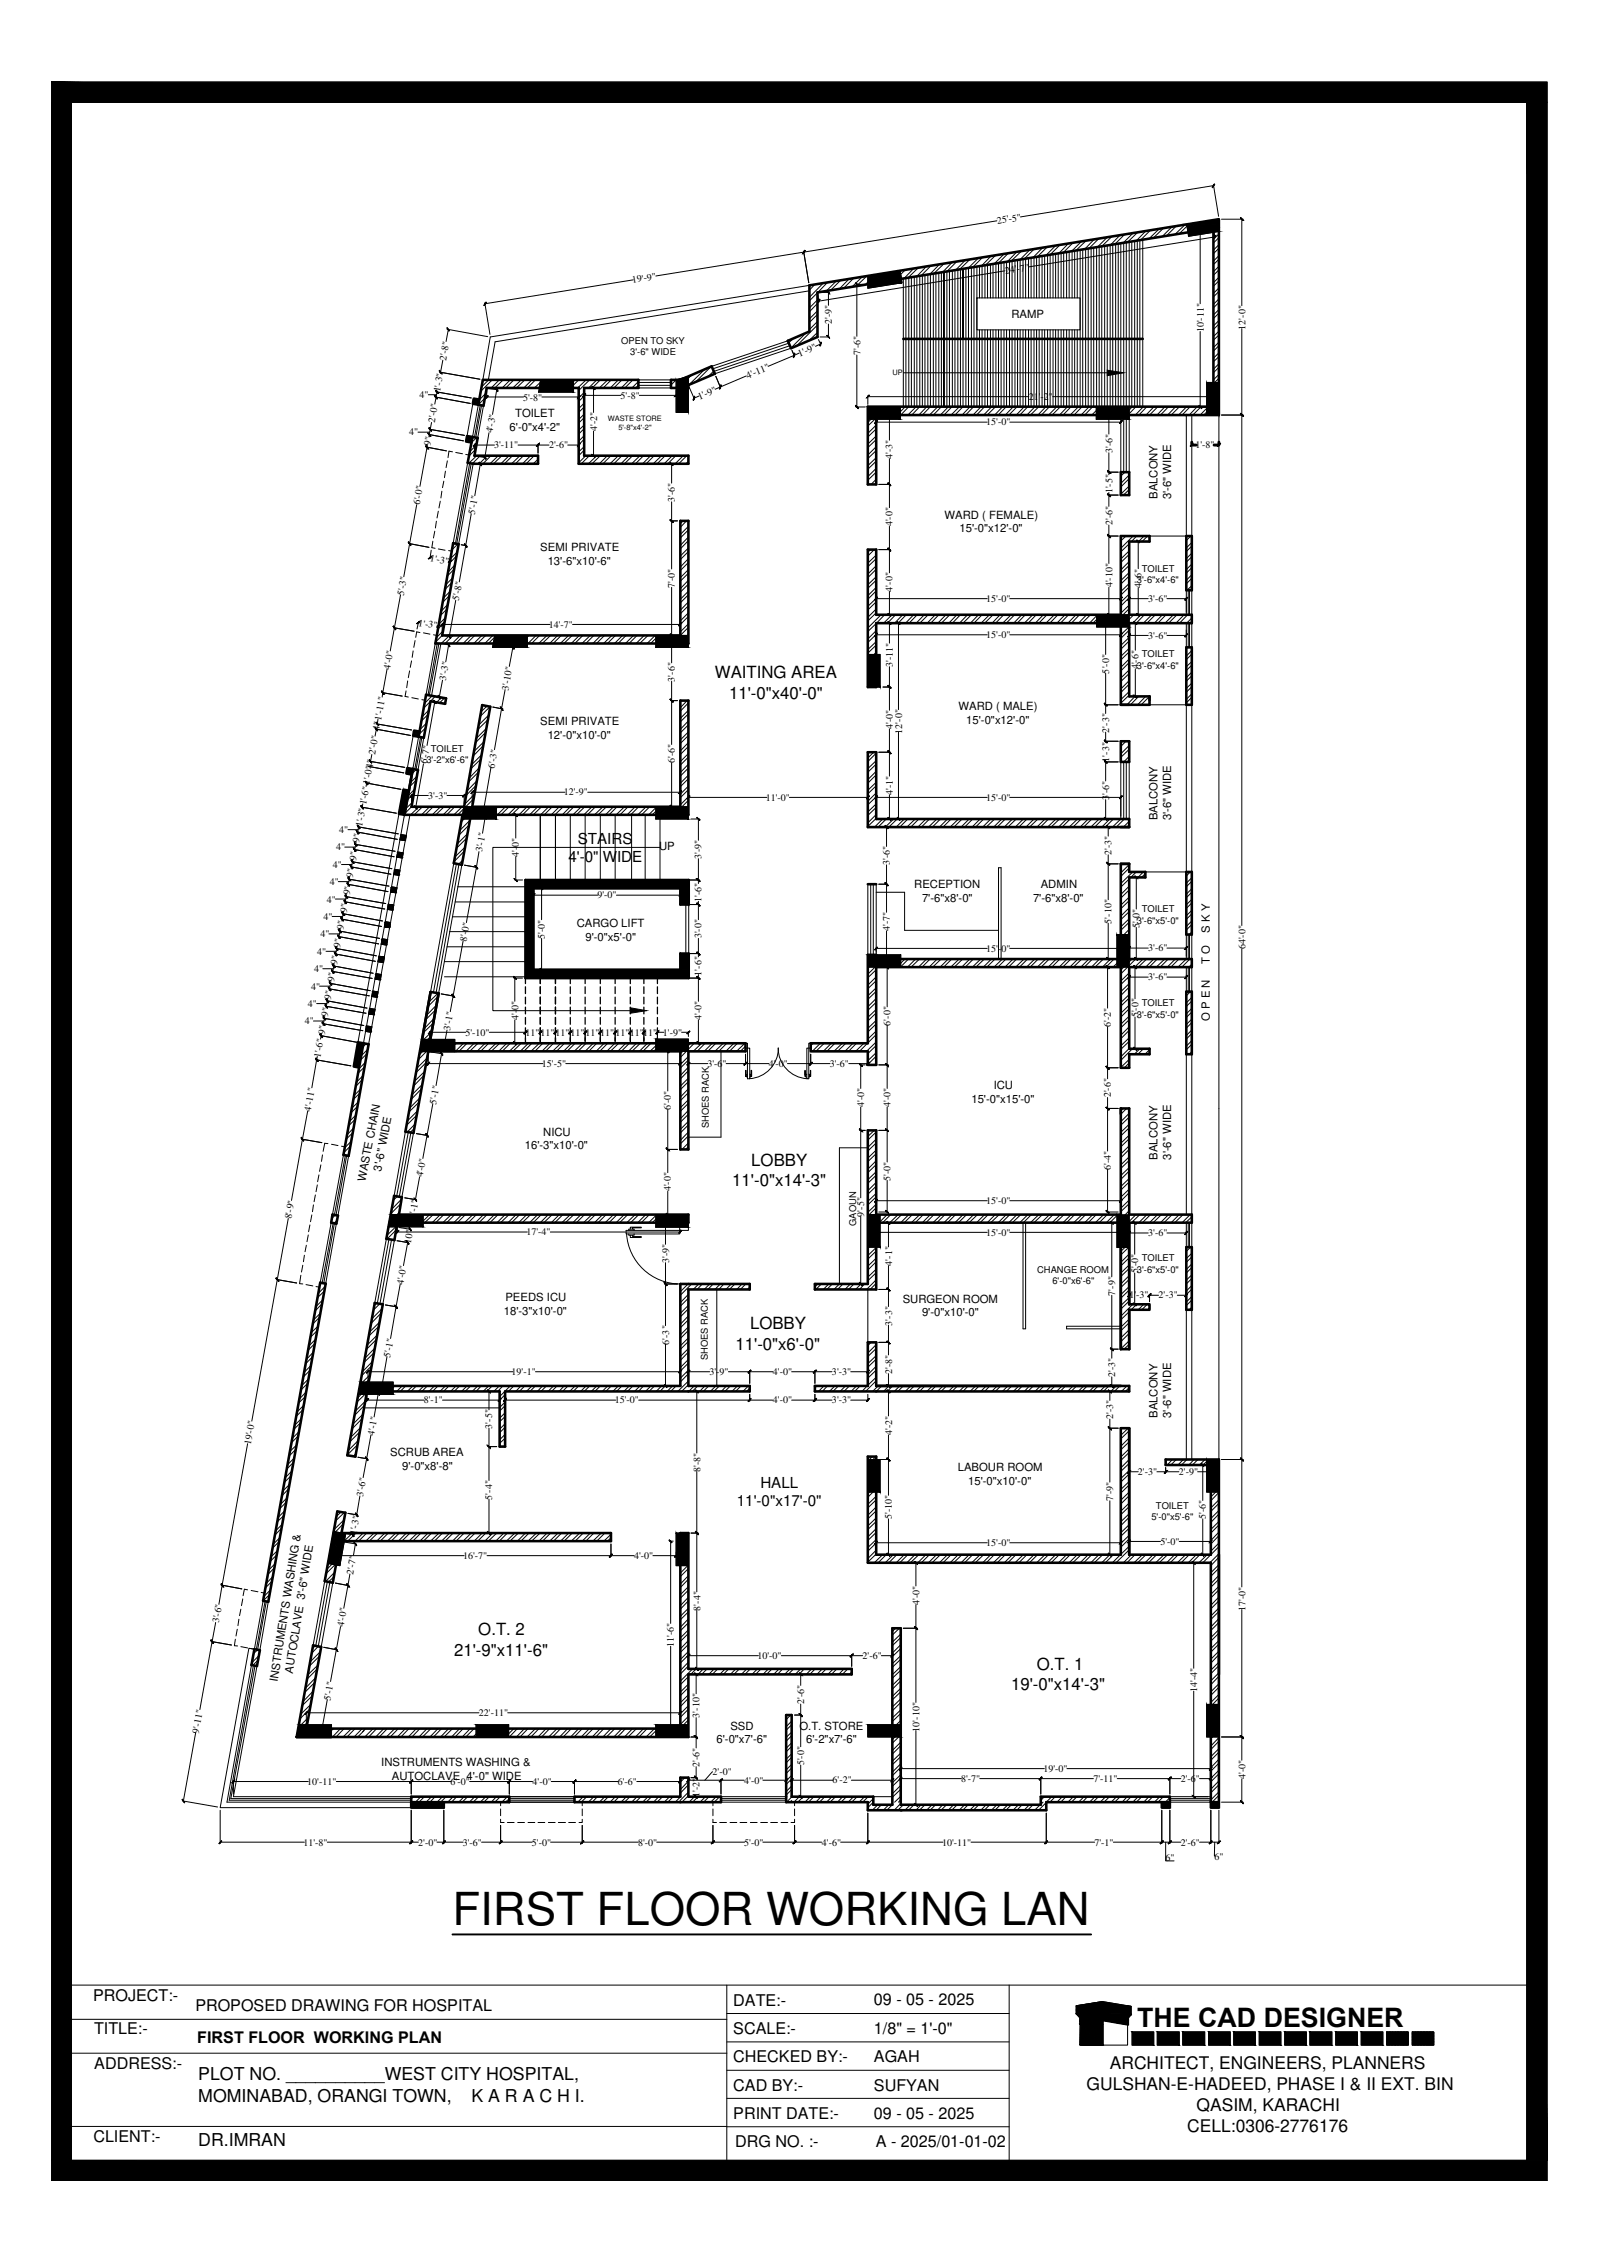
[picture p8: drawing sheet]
<svg xmlns="http://www.w3.org/2000/svg" width="210mm" height="297mm" viewBox="0 0 210 297" stroke-linecap="round" stroke-linejoin="round" font-family="sans-serif">
<defs><g id="words">
<text font-size="6" x="59.4" y="252.5">FIRST FLOOR WORKING LAN</text>
<text font-size="3.5" x="149.2" y="265.9">THE CAD DESIGNER</text>
<g font-size="2.3">
<text x="26" y="272.9">PLOT NO. __________WEST CITY HOSPITAL,</text>
<text x="26" y="275.8">MOMINABAD, ORANGI TOWN,</text>
<text x="61.8" y="275.8">K A R A C H I.</text>
<text x="142.6" y="274.2">GULSHAN-E-HADEED, PHASE I &amp; II EXT. BIN</text>
<text x="145.6" y="271.4">ARCHITECT, ENGINEERS, PLANNERS</text>
<text x="26" y="281.5">DR.IMRAN</text>
<text x="155.8" y="279.8">CELL:0306-2776176</text>
<text x="157" y="277">QASIM, KARACHI</text>
</g>
<g font-size="2.2">
<text x="93.8" y="89">WAITING AREA</text>
<text x="95.6" y="91.7">11'-0&quot;x40'-0&quot;</text>
<text x="96.1" y="155.6">11'-0&quot;x14'-3&quot;</text>
<text x="98.6" y="152.9">LOBBY</text>
<text x="96.5" y="177.1">11'-0&quot;x6'-0&quot;</text>
<text x="98.4" y="174.4">LOBBY</text>
<text x="62.8" y="214.6">O.T. 2</text>
<text x="59.6" y="217.3">21'-9&quot;x11'-6&quot;</text>
<text x="132.6" y="221.7">19'-0&quot;x14'-3&quot;</text>
<text x="136" y="219">O.T. 1</text>
</g>
<g font-size="2.1">
<text x="12.2" y="262.5">PROJECT:-</text>
<text x="25.6" y="263.8">PROPOSED DRAWING FOR HOSPITAL</text>
<text x="96.2" y="263.2">DATE:-</text>
<text x="114.7" y="263.1">09 - 05 - 2025</text>
<text x="12.3" y="266.9">TITLE:-</text>
<text x="25.9" y="268">FIRST FLOOR WORKING PLAN</text>
<text x="96.2" y="266.9">SCALE:-</text>
<text x="114.7" y="266.9">1/8&quot; = 1'-0&quot;</text>
<text x="12.4" y="271.4">ADDRESS:-</text>
<text x="96.2" y="270.6">CHECKED BY:-</text>
<text x="96.2" y="274.3">CAD BY:-</text>
<text x="114.7" y="270.6">AGAH</text>
<text x="114.7" y="274.3">SUFYAN</text>
<text x="12.2" y="281">CLIENT:-</text>
<text x="96.2" y="278">PRINT DATE:-</text>
<text x="96.4" y="281.7">DRG NO. :-</text>
<text x="114.7" y="278">09 - 05 - 2025</text>
<text x="114.9" y="281.7">A - 2025/01-01-02</text>
</g>
<g font-size="2">
<text x="74.6" y="113.1">4'-0&quot; WIDE</text>
<text x="75.8" y="110.8">STAIRS</text>
<text x="96.7" y="197.5">11'-0&quot;x17'-0&quot;</text>
<text x="99.8" y="195.2">HALL</text>
</g>
<g font-size="1.5">
<text x="132.7" y="41.7">RAMP</text>
<text x="66.9" y="56.5">6'-0&quot;x4'-2&quot;</text>
<text x="67.6" y="54.8">TOILET</text>
<text x="151.9" y="65.5" transform="rotate(-90 151.9 65.5)">BALCONY</text>
<text x="153.6" y="65.5" transform="rotate(-90 153.6 65.5)">3'-6&quot; WIDE</text>
<text x="123.9" y="68.1">WARD ( FEMALE)</text>
<text x="125.9" y="69.9">15'-0&quot;x12'-0&quot;</text>
<text x="70.9" y="72.3">SEMI PRIVATE</text>
<text x="71.9" y="74.1">13'-6&quot;x10'-6&quot;</text>
<text x="70.9" y="95.1">SEMI PRIVATE</text>
<text x="125.7" y="93.1">WARD ( MALE)</text>
<text x="126.8" y="94.9">15'-0&quot;x12'-0&quot;</text>
<text x="71.9" y="97">12'-0&quot;x10'-0&quot;</text>
<text x="151.9" y="107.6" transform="rotate(-90 151.9 107.6)">BALCONY</text>
<text x="153.6" y="107.6" transform="rotate(-90 153.6 107.6)">3'-6&quot; WIDE</text>
<text x="86.5" y="111.5">UP</text>
<text x="119.9" y="116.5">RECEPTION</text>
<text x="121" y="118.3">7'-6&quot;x8'-0&quot;</text>
<text x="135.5" y="118.3">7'-6&quot;x8'-0&quot;</text>
<text x="136.5" y="116.5">ADMIN</text>
<text x="75.7" y="121.7">CARGO LIFT</text>
<text x="76.8" y="123.5">9'-0&quot;x5'-0&quot;</text>
<text x="158.7" y="122.3" transform="rotate(-90 158.7 122.3)">S K Y</text>
<text x="158.7" y="126.5" transform="rotate(-90 158.7 126.5)">T O</text>
<text x="158.7" y="134" transform="rotate(-90 158.7 134)">O P E N</text>
<text x="130.4" y="142.9">ICU</text>
<text x="71.3" y="149">NICU</text>
<text x="127.4" y="144.7">15'-0&quot;x15'-0&quot;</text>
<text x="47.9" y="155" transform="rotate(-79 47.9 155)">WASTE CHAIN</text>
<text x="50" y="153.7" transform="rotate(-79 50 153.7)">3'-6&quot; WIDE</text>
<text x="68.8" y="150.8">16'-3&quot;x10'-0&quot;</text>
<text x="151.9" y="152.2" transform="rotate(-90 151.9 152.2)">BALCONY</text>
<text x="153.6" y="152.2" transform="rotate(-90 153.6 152.2)">3'-6&quot; WIDE</text>
<text x="66.1" y="172.5">18'-3&quot;x10'-0&quot;</text>
<text x="66.3" y="170.7">PEEDS ICU</text>
<text x="118.4" y="170.9">SURGEON ROOM</text>
<text x="121" y="172.7">9'-0&quot;x10'-0&quot;</text>
<text x="51.2" y="191.1">SCRUB AREA</text>
<text x="151.9" y="186" transform="rotate(-90 151.9 186)">BALCONY</text>
<text x="153.6" y="186" transform="rotate(-90 153.6 186)">3'-6&quot; WIDE</text>
<text x="52.8" y="192.9">9'-0&quot;x8'-8&quot;</text>
<text x="125.7" y="193.1">LABOUR ROOM</text>
<text x="127" y="194.8">15'-0&quot;x10'-0&quot;</text>
<text x="36.4" y="220.7" transform="rotate(-81 36.4 220.7)">INSTRUMENTS WASHING &amp;</text>
<text x="38.4" y="219.6" transform="rotate(-81 38.4 219.6)">AUTOCLAVE 3'-6&quot; WIDE</text>
<text x="95.8" y="226.9">SSD</text>
<text x="104.9" y="226.9">O.T. STORE</text>
<text x="50" y="231.7">INSTRUMENTS WASHING &amp;</text>
<text x="51.4" y="233.6">AUTOCLAVE 4'-0&quot; WIDE</text>
<text x="94" y="228.7">6'-0&quot;x7'-6&quot;</text>
<text x="105.8" y="228.7">6'-2&quot;x7'-6&quot;</text>
</g>
<g font-size="1.3">
<text x="130.9" y="29.4" transform="rotate(-9 130.9 29.4)">25'-5&quot;</text>
<text x="131.9" y="36" transform="rotate(-9 131.9 36)">24'-7&quot;</text>
<text x="83" y="37.1" transform="rotate(-9 83 37.1)">19'-9&quot;</text>
<text x="58.5" y="47.3" transform="rotate(-79 58.5 47.3)">2'-8&quot;</text>
<text x="104.9" y="46.8" transform="rotate(-23 104.9 46.8)">1'-9&quot;</text>
<text x="109.1" y="42.5" transform="rotate(-90 109.1 42.5)">2'-9&quot;</text>
<text x="112.9" y="46.6" transform="rotate(-90 112.9 46.6)">7'-6&quot;</text>
<text x="157.9" y="43.6" transform="rotate(-90 157.9 43.6)">10'-11&quot;</text>
<text x="163.4" y="43.2" transform="rotate(-90 163.4 43.2)">12'-0&quot;</text>
<text x="55" y="52.2">4&quot;</text>
<text x="57.8" y="51.5" transform="rotate(-80 57.8 51.5)">1'-3&quot;</text>
<text x="68.6" y="52.5">5'-8&quot;</text>
<text x="81.4" y="52.3">5'-8&quot;</text>
<text x="91.8" y="52.4" transform="rotate(-23 91.8 52.4)">1'-9&quot;</text>
<text x="98.1" y="49.7" transform="rotate(-23 98.1 49.7)">4'-11&quot;</text>
<text x="135" y="52.5">21'-2&quot;</text>
<text x="53.7" y="57.1">4&quot;</text>
<text x="56.5" y="58.5" transform="rotate(-80 56.5 58.5)">9&quot;</text>
<text x="57" y="55.5" transform="rotate(-80 57 55.5)">2'-0&quot;</text>
<text x="64.6" y="56.9" transform="rotate(-79 64.6 56.9)">4'-3&quot;</text>
<text x="64.8" y="58.8">3'-11&quot;</text>
<text x="72" y="58.8">2'-6&quot;</text>
<text x="78.3" y="56.6" transform="rotate(-90 78.3 56.6)">4'-2&quot;</text>
<text x="129.4" y="55.8">15'-0&quot;</text>
<text x="145.9" y="59.5" transform="rotate(-90 145.9 59.5)">3'-6&quot;</text>
<text x="156.8" y="58.8">1'-8&quot;</text>
<text x="88.5" y="65.8" transform="rotate(-90 88.5 65.8)">3'-6&quot;</text>
<text x="117.1" y="60.2" transform="rotate(-90 117.1 60.2)">4'-3&quot;</text>
<text x="145.9" y="64.7" transform="rotate(-90 145.9 64.7)">1'-5&quot;</text>
<text x="55.1" y="66.3" transform="rotate(-80 55.1 66.3)">6'-0&quot;</text>
<text x="62.3" y="67.5" transform="rotate(-79 62.3 67.5)">5'-1&quot;</text>
<text x="117.1" y="69.1" transform="rotate(-90 117.1 69.1)">4'-0&quot;</text>
<text x="145.9" y="68.9" transform="rotate(-90 145.9 68.9)">2'-6&quot;</text>
<text x="56.4" y="73.6" transform="rotate(11 56.4 73.6)">1'-3&quot;</text>
<text x="88.5" y="77.1" transform="rotate(-90 88.5 77.1)">7'-0&quot;</text>
<text x="117.1" y="77.6" transform="rotate(-90 117.1 77.6)">4'-0&quot;</text>
<text x="145.9" y="77.1" transform="rotate(-90 145.9 77.1)">4'-10&quot;</text>
<text x="149.7" y="77.1" transform="rotate(-90 149.7 77.1)">4'-6&quot;</text>
<text x="53" y="78.2" transform="rotate(-79 53 78.2)">5'-3&quot;</text>
<text x="54.8" y="82.1" transform="rotate(10 54.8 82.1)">1'-3&quot;</text>
<text x="60.2" y="78.8" transform="rotate(-79 60.2 78.8)">5'-8&quot;</text>
<text x="72" y="82.4">14'-7&quot;</text>
<text x="129.4" y="83.7">15'-0&quot;</text>
<text x="129.4" y="79">15'-0&quot;</text>
<text x="150.6" y="83.8">3'-6&quot;</text>
<text x="150.6" y="79">3'-6&quot;</text>
<text x="51.2" y="87.9" transform="rotate(-80 51.2 87.9)">4'-0&quot;</text>
<text x="58.5" y="89.3" transform="rotate(-79 58.5 89.3)">3'-3&quot;</text>
<text x="88.5" y="89.4" transform="rotate(-90 88.5 89.4)">3'-6&quot;</text>
<text x="117.2" y="87.5" transform="rotate(-90 117.2 87.5)">3'-11&quot;</text>
<text x="145.5" y="88.4" transform="rotate(-90 145.5 88.4)">5'-0&quot;</text>
<text x="149.4" y="87.8" transform="rotate(-90 149.4 87.8)">4'-6&quot;</text>
<text x="49.8" y="95.9" transform="rotate(-80 49.8 95.9)">4&quot;1'-11&quot;</text>
<text x="66.7" y="90.6" transform="rotate(-80 66.7 90.6)">3'-10&quot;</text>
<text x="117.2" y="95.6" transform="rotate(-90 117.2 95.6)">4'-0&quot;</text>
<text x="49.2" y="99.1" transform="rotate(-79 49.2 99.1)">2'-0&quot;</text>
<text x="56" y="100.3" transform="rotate(-79 56 100.3)">6'-7&quot;</text>
<text x="64.9" y="100.9" transform="rotate(-79 64.9 100.9)">6'-3&quot;</text>
<text x="88.5" y="100.1" transform="rotate(-90 88.5 100.1)">6'-6&quot;</text>
<text x="118.3" y="96.2" transform="rotate(-90 118.3 96.2)">12'-0&quot;</text>
<text x="145.5" y="99.9" transform="rotate(-90 145.5 99.9)">1'-3&quot;</text>
<text x="145.5" y="96.1" transform="rotate(-90 145.5 96.1)">2'-3&quot;</text>
<text x="48.5" y="103" transform="rotate(-80 48.5 103)">1'-0&quot;4&quot;</text>
<text x="56.2" y="104.8">3'-3&quot;</text>
<text x="74" y="104.4">12'-9&quot;</text>
<text x="100.5" y="105">11'-0&quot;</text>
<text x="117.2" y="104.3" transform="rotate(-90 117.2 104.3)">4'-1&quot;</text>
<text x="129.4" y="105">15'-0&quot;</text>
<text x="145.5" y="105" transform="rotate(-90 145.5 105)">3'-6&quot;</text>
<text x="43.7" y="113.8">4&quot;</text>
<text x="44.1" y="111.6">4&quot;</text>
<text x="44.5" y="109.3">4&quot;</text>
<text x="46.7" y="112.9" transform="rotate(-80 46.7 112.9)">9&quot;</text>
<text x="47.1" y="110.6" transform="rotate(-80 47.1 110.6)">9&quot;</text>
<text x="47.5" y="108.6" transform="rotate(-79 47.5 108.6)">1'-3&quot; 1'-6&quot;</text>
<text x="63.3" y="111.8" transform="rotate(-79 63.3 111.8)">3'-1&quot;</text>
<text x="68.1" y="112.4" transform="rotate(-90 68.1 112.4)">4'-0&quot;</text>
<text x="92" y="112.7" transform="rotate(-90 92 112.7)">3'-9&quot;</text>
<text x="116.7" y="113.5" transform="rotate(-90 116.7 113.5)">3'-6&quot;</text>
<text x="145.8" y="112.2" transform="rotate(-90 145.8 112.2)">2'-3&quot;</text>
<text x="42.9" y="118.4">4&quot;</text>
<text x="43.3" y="116.1">4&quot;</text>
<text x="45.5" y="119.8" transform="rotate(-80 45.5 119.8)">9&quot;</text>
<text x="45.9" y="117.5" transform="rotate(-80 45.9 117.5)">9&quot;</text>
<text x="46.3" y="115.2" transform="rotate(-80 46.3 115.2)">9&quot;</text>
<text x="78.4" y="117.9">9'-0&quot;</text>
<text x="92" y="118.4" transform="rotate(-90 92 118.4)">1'-6&quot;</text>
<text x="41.6" y="125.3">4&quot;</text>
<text x="42.1" y="123">4&quot;</text>
<text x="42.4" y="120.7">4&quot;</text>
<text x="44.6" y="124.3" transform="rotate(-80 44.6 124.3)">9&quot;</text>
<text x="45.1" y="122.1" transform="rotate(-80 45.1 122.1)">9&quot;</text>
<text x="61.2" y="123.5" transform="rotate(-79 61.2 123.5)">8'-0&quot;</text>
<text x="71.5" y="123.2" transform="rotate(-90 71.5 123.2)">5'-0&quot;</text>
<text x="92" y="123.1" transform="rotate(-90 92 123.1)">3'-0&quot;</text>
<text x="116.7" y="122.1" transform="rotate(-90 116.7 122.1)">4'-7&quot;</text>
<text x="129.4" y="124.9">15'-0&quot;</text>
<text x="145.8" y="121.2" transform="rotate(-90 145.8 121.2)">5'-10&quot;</text>
<text x="149.5" y="121.7" transform="rotate(-90 149.5 121.7)">5'-0&quot;</text>
<text x="150.6" y="124.8">3'-6&quot;</text>
<text x="163.4" y="124.6" transform="rotate(-90 163.4 124.6)">64'-0&quot;</text>
<text x="40.8" y="129.9">4&quot;</text>
<text x="41.2" y="127.6">4&quot;</text>
<text x="43.4" y="131.2" transform="rotate(-80 43.4 131.2)">9&quot;</text>
<text x="43.8" y="128.9" transform="rotate(-80 43.8 128.9)">9&quot;</text>
<text x="44.3" y="126.6" transform="rotate(-80 44.3 126.6)">9&quot;</text>
<text x="92" y="128" transform="rotate(-90 92 128)">1'-6&quot;</text>
<text x="150.6" y="128.6">3'-6&quot;</text>
<text x="40" y="134.4">4&quot;</text>
<text x="40.4" y="132.1">4&quot;</text>
<text x="43" y="133.4" transform="rotate(-80 43 133.4)">9&quot;</text>
<text x="59.1" y="135.2" transform="rotate(-80 59.1 135.2)">3'-1&quot;</text>
<text x="61.1" y="135.9">5'-10&quot;</text>
<text x="68" y="133.8" transform="rotate(-90 68 133.8)">4'-0&quot;</text>
<text x="68.9" y="135.9">11&quot;11&quot;11&quot;11&quot;11&quot;11&quot;11&quot;11&quot;11&quot; 1'-9&quot;</text>
<text x="92" y="133.8" transform="rotate(-90 92 133.8)">4'-0&quot;</text>
<text x="116.8" y="134.5" transform="rotate(-90 116.8 134.5)">6'-0&quot;</text>
<text x="145.7" y="134.7" transform="rotate(-90 145.7 134.7)">6'-2&quot;</text>
<text x="149.4" y="133.5" transform="rotate(-90 149.4 133.5)">5'-0&quot;</text>
<text x="42.1" y="138.8" transform="rotate(-80 42.1 138.8)">1'-6&quot; 9&quot;</text>
<text x="71.1" y="140">15'-5&quot;</text>
<text x="92.8" y="140">3'-6&quot;</text>
<text x="100.9" y="140">4'-0&quot;</text>
<text x="108.9" y="140">3'-6&quot;</text>
<text x="145.7" y="144" transform="rotate(-90 145.7 144)">2'-6&quot;</text>
<text x="40.8" y="145.9" transform="rotate(-80 40.8 145.9)">4'-11&quot;</text>
<text x="57.2" y="144.9" transform="rotate(-79 57.2 144.9)">5'-1&quot;</text>
<text x="88" y="145.6" transform="rotate(-90 88 145.6)">6'-0&quot;</text>
<text x="113.4" y="145.3" transform="rotate(-90 113.4 145.3)">4'-0&quot;</text>
<text x="116.8" y="145.3" transform="rotate(-90 116.8 145.3)">4'-0&quot;</text>
<text x="55.5" y="154.5" transform="rotate(-80 55.5 154.5)">4'-0&quot;</text>
<text x="116.8" y="154.9" transform="rotate(-90 116.8 154.9)">5'-0&quot;</text>
<text x="145.7" y="153.5" transform="rotate(-90 145.7 153.5)">6'-4&quot;</text>
<text x="38.2" y="160" transform="rotate(-80 38.2 160)">8'-9&quot;</text>
<text x="54.5" y="159.9" transform="rotate(-80 54.5 159.9)">1'-1&quot;</text>
<text x="88" y="156.3" transform="rotate(-90 88 156.3)">4'-0&quot;</text>
<text x="113.4" y="159.6" transform="rotate(-90 113.4 159.6)">9'-5&quot;</text>
<text x="129.4" y="158">15'-0&quot;</text>
<text x="53.9" y="163.2" transform="rotate(-81 53.9 163.2)">10&quot;</text>
<text x="69.1" y="162.1">17'-4&quot;</text>
<text x="87.8" y="165.7" transform="rotate(-90 87.8 165.7)">3'-9&quot;</text>
<text x="117" y="166" transform="rotate(-90 117 166)">4'-1&quot;</text>
<text x="129.4" y="162.2">15'-0&quot;</text>
<text x="149.3" y="167" transform="rotate(-90 149.3 167)">5'-0&quot;</text>
<text x="150.6" y="162.2">3'-6&quot;</text>
<text x="52.9" y="168.5" transform="rotate(-80 52.9 168.5)">4'-0&quot;</text>
<text x="117" y="173.9" transform="rotate(-90 117 173.9)">3'-3&quot;</text>
<text x="146.3" y="170" transform="rotate(-90 146.3 170)">7'-9&quot;</text>
<text x="148.2" y="170.4">1'-3&quot;</text>
<text x="152" y="170.4">2'-3&quot;</text>
<text x="51.2" y="178.1" transform="rotate(-79 51.2 178.1)">5'-1&quot;</text>
<text x="87.8" y="176.4" transform="rotate(-90 87.8 176.4)">6'-3&quot;</text>
<text x="55.6" y="184.1">8'-1&quot;</text>
<text x="67.1" y="180.4">19'-1&quot;</text>
<text x="80.7" y="184.1">15'-0&quot;</text>
<text x="93.1" y="180.4">3'-9&quot;</text>
<text x="101.4" y="184.1">4'-0&quot;</text>
<text x="101.4" y="180.4">4'-0&quot;</text>
<text x="109.1" y="184.1">3'-3&quot;</text>
<text x="109.1" y="180.4">3'-3&quot;</text>
<text x="117" y="180.2" transform="rotate(-90 117 180.2)">2'-8&quot;</text>
<text x="146.3" y="180.7" transform="rotate(-90 146.3 180.7)">2'-3&quot;</text>
<text x="32.9" y="189.6" transform="rotate(-80 32.9 189.6)">19'-0&quot;</text>
<text x="49.1" y="188.4" transform="rotate(-79 49.1 188.4)">4'-1&quot;</text>
<text x="64.6" y="187.4" transform="rotate(-90 64.6 187.4)">3'-5&quot;</text>
<text x="117" y="188.3" transform="rotate(-90 117 188.3)">4'-2&quot;</text>
<text x="146" y="186.2" transform="rotate(-90 146 186.2)">2'-3&quot;</text>
<text x="47.6" y="196.4" transform="rotate(-80 47.6 196.4)">3'-6&quot;</text>
<text x="64.6" y="196.7" transform="rotate(-90 64.6 196.7)">5'-4&quot;</text>
<text x="91.9" y="193.1" transform="rotate(-90 91.9 193.1)">8'-8&quot;</text>
<text x="146" y="196.9" transform="rotate(-90 146 196.9)">7'-9&quot;</text>
<text x="149.3" y="193.6">2'-3&quot;</text>
<text x="154.7" y="193.6">2'-9&quot;</text>
<text x="46.8" y="201.4" transform="rotate(-79 46.8 201.4)">1'-3&quot;</text>
<text x="117" y="199.3" transform="rotate(-90 117 199.3)">5'-10&quot;</text>
<text x="129.4" y="202.8">15'-0&quot;</text>
<text x="152.2" y="202.7">5'-0&quot;</text>
<text x="158.2" y="199.3" transform="rotate(-90 158.2 199.3)">5'-6&quot;</text>
<text x="46.3" y="206.6" transform="rotate(-79 46.3 206.6)">2'-7&quot;</text>
<text x="60.8" y="204.5">16'-7&quot;</text>
<text x="83.2" y="204.5">4'-0&quot;</text>
<text x="28.7" y="213" transform="rotate(-79 28.7 213)">3'-6&quot;</text>
<text x="45.1" y="213.5" transform="rotate(-80 45.1 213.5)">4'-0&quot;</text>
<text x="91.9" y="211.3" transform="rotate(-90 91.9 211.3)">8'-4&quot;</text>
<text x="120.6" y="210.5" transform="rotate(-90 120.6 210.5)">4'-0&quot;</text>
<text x="163.4" y="211.3" transform="rotate(-90 163.4 211.3)">17'-0&quot;</text>
<text x="88.4" y="216.1" transform="rotate(-90 88.4 216.1)">11'-6&quot;</text>
<text x="99.4" y="217.6">10'-0&quot;</text>
<text x="113.2" y="217.6">2'-6&quot;</text>
<text x="26.1" y="227.5" transform="rotate(-80 26.1 227.5)">9'-11&quot;</text>
<text x="43.4" y="223.1" transform="rotate(-80 43.4 223.1)">5'-1&quot;</text>
<text x="62.8" y="225.2">22'-11&quot;</text>
<text x="91.8" y="225.4" transform="rotate(-90 91.8 225.4)">3'-10&quot;</text>
<text x="105.5" y="223.6" transform="rotate(-90 105.5 223.6)">2'-6&quot;</text>
<text x="120.6" y="227.2" transform="rotate(-90 120.6 227.2)">10'-10&quot;</text>
<text x="157.1" y="222" transform="rotate(-90 157.1 222)">14'-4&quot;</text>
<text x="91.8" y="231.8" transform="rotate(-90 91.8 231.8)">2'-6&quot;</text>
<text x="93.5" y="232.9">2'-0&quot;</text>
<text x="105.5" y="231.6" transform="rotate(-90 105.5 231.6)">5'-0&quot;</text>
<text x="109.2" y="234">6'-2&quot;</text>
<text x="126.1" y="233.8">8'-7&quot;</text>
<text x="136.9" y="232.5">19'-0&quot;</text>
<text x="143.4" y="233.8">7'-11&quot;</text>
<text x="154.9" y="233.8">2'-6&quot;</text>
<text x="163.4" y="233.4" transform="rotate(-90 163.4 233.4)">4'-0&quot;</text>
<text x="40.3" y="234.2">10'-11&quot;</text>
<text x="59.1" y="234.2">6'-0&quot;</text>
<text x="69.9" y="234.2">4'-0&quot;</text>
<text x="81" y="234.2">6'-6&quot;</text>
<text x="91.8" y="235.8" transform="rotate(-90 91.8 235.8)">1'-2&quot;</text>
<text x="97.6" y="234">4'-0&quot;</text>
<text x="39.8" y="242.2">11'-8&quot;</text>
<text x="54.9" y="242.2">2'-0&quot;</text>
<text x="60.7" y="242.2">3'-6&quot;</text>
<text x="69.8" y="242.2">5'-0&quot;</text>
<text x="83.7" y="242.2">8'-0&quot;</text>
<text x="97.6" y="242.2">5'-0&quot;</text>
<text x="107.8" y="242.2">4'-6&quot;</text>
<text x="123.6" y="242.2">10'-11&quot;</text>
<text x="143.6" y="242.2">7'-1&quot;</text>
<text x="152.9" y="244.2">6&quot;</text>
<text x="154.9" y="242.2">2'-6&quot;</text>
<text x="159.3" y="244">6&quot;</text>
</g>
<g font-size="1.2">
<text x="81.5" y="45.1">OPEN TO SKY</text>
<text x="82.7" y="46.6">3'-6&quot; WIDE</text>
<text x="149.2" y="76.6">3'-6&quot;x4'-6&quot;</text>
<text x="149.8" y="75.1">TOILET</text>
<text x="149.2" y="87.7">3'-6&quot;x4'-6&quot;</text>
<text x="149.8" y="86.2">TOILET</text>
<text x="55.9" y="100.1">3'-2&quot;x6'-6&quot;</text>
<text x="56.5" y="98.7">TOILET</text>
<text x="149.8" y="119.7">TOILET</text>
<text x="149.2" y="121.2">3'-6&quot;x5'-0&quot;</text>
<text x="149.2" y="133.5">3'-6&quot;x5'-0&quot;</text>
<text x="149.8" y="132">TOILET</text>
<text x="93" y="148" transform="rotate(-90 93 148)">SHOES RACK</text>
<text x="112.3" y="160.8" transform="rotate(-90 112.3 160.8)">GAOUN</text>
<text x="136.1" y="167">CHANGE ROOM</text>
<text x="149.2" y="167">3'-6&quot;x5'-0&quot;</text>
<text x="149.8" y="165.5">TOILET</text>
<text x="138.1" y="168.5">6'-0&quot;x6'-6&quot;</text>
<text x="92.9" y="178.5" transform="rotate(-90 92.9 178.5)">SHOES RACK</text>
<text x="151.1" y="199.5">5'-0&quot;x5'-6&quot;</text>
<text x="151.7" y="198">TOILET</text>
</g>
<g font-size="1">
<text x="117.1" y="49.2">UP</text>
<text x="79.7" y="55.2">WASTE STORE</text>
<text x="81.1" y="56.4">5'-8&quot;x4'-2&quot;</text>
</g>
</g></defs>
<g fill="#000" stroke="#000" stroke-width=".13">
<path d="M113.8 36.2h4.4l.1 .9zM113.8 36.2l4.3-.7 .1 .7zM155.7 29.4h4.2v1zM61.3 57.2l.7 .1h-.7zM61.3 57.3h.7l-.1 .6zM62.1 52.4h.8l-.1 .6zM62.2 52.3l.7 .1h-.8zM88.7 49.8l1.6-.4v.4zM145.3 48.6l2.1 .3-2.1 .4zM54.3 96h.7l-.1 .5zM54.3 95.9l.7 .1h-.7zM50.9 118.6l.8 .2h-.8z"/>
<path d="M50.9 118.8h.8l-.2 .5zM51.3 116.5h.8l-.1 .5zM51.4 116.3l.7 .2h-.8zM51.7 114.2h.8l-.1 .5zM51.8 114.1l.7 .1h-.8zM52.2 111.8l.7 .1h-.7zM52.2 111.9h.7l-.1 .6zM52.6 109.5l.7 .1h-.7zM52.6 109.6h.7l-.1 .6zM52.9 103.7h.8l-.6 3.1zM52.9 103.6l.8 .1h-.8zM53.4 100.9h.8l-.2 .6z"/>
<path d="M53.4 100.8l.8 .1h-.8zM47 136.8l.7 .1h-.7zM47 136.9h.7l-.6 3zM48.1 134.6l.7 .1h-.7zM48.1 134.7h.7l-.1 .6zM48.5 132.3l.7 .1h-.7zM48.5 132.4h.7l-.1 .6zM48.9 130.1h.7l-.1 .6zM48.9 130l.7 .1h-.7zM49.3 127.9h.7l-.1 .6zM49.3 127.7l.7 .2h-.7zM49.7 125.4l.7 .2h-.7z"/>
<path d="M49.7 125.6h.7l-.1 .6zM50.1 123.3h.8l-.2 .6zM50.1 123.2l.8 .1h-.8zM50.5 121h.7v.6zM50.6 120.9l.6 .1h-.7zM82.7 132.2l2.1 .4-2.1 .3zM116.2 148.1l.4 .4zM87.1 181.7l.4 .3zM43.7 201.2h1.7l-.8 3.9zM43.7 200.9l1.7 .3h-1.7zM141.2 263.2h3.5v.5zM141.5 264.2h3.2z"/>
<path d="M141.7 265.1h3l-2.8 .5zM141.2 263.2l3.4-.6 3.3 .6zM141.5 264.2l3.2-.5v.5zM141.7 265.6l3-.5v.5zM144.8 265.1h3.3v.5z"/>
<path d="M6.7 10.8h196.3v2.6zM6.7 10.8v2.6h196.3z"/>
<path d="M63.8 39.6l-.3 .5zM63.8 39.6l-.3 .5z"/>
<path d="M105.6 32.9l-.3 .4zM105.6 32.9l-.3 .4z"/>
<path d="M105.6 32.9l-.3 .4zM105.6 32.9l-.3 .4z"/>
<path d="M107.5 39.3l-.2 .4zM107.5 39.3l-.2 .4z"/>
<path d="M108.5 38.2l.4 .4zM108.5 38.2l.4 .3z"/>
<path d="M112.2 37.1l.4 .3zM112.2 37.1l.4 .3z"/>
<path d="M113.8 36.2v.9h4.5zM113.8 37.1h4.5l-4.5 .7z"/>
<path d="M155.7 29.4h4.2v-.6zM159.9 28.8v.6z"/>
<path d="M155.7 29.4l.1 1h4.1zM155.8 30.4h4.1l-4 .6z"/>
<path d="M157.3 29.8l.3 .4zM157.3 29.8l.4 .3z"/>
<path d="M159.3 24.1l-.2 .5zM159.3 24.1l-.2 .5z"/>
<path d="M159.5 30.9l-.3 .4zM159.5 30.9l-.3 .4z"/>
<path d="M162.7 28.6l.4 .3zM162.7 28.6l.4 .3z"/>
<path d="M55.9 58.5l.3 .4zM55.9 58.5l.3 .4z"/>
<path d="M55.9 58.5l.3 .4zM55.9 58.5l.3 .4z"/>
<path d="M56.1 56.8l.4 .4zM56.1 56.8l.4 .4z"/>
<path d="M56.3 56.1l.3 .4zM56.3 56.1l.3 .5z"/>
<path d="M56.1 56.8l.4 .4zM56.1 56.8l.4 .4z"/>
<path d="M56.3 56.1l.3 .5zM56.3 56.1l.3 .4z"/>
<path d="M57 51.9l.4 .4zM57 51.9l.3 .4z"/>
<path d="M57.2 51.2l.3 .4zM57.2 51.2l.3 .4z"/>
<path d="M57 51.9l.3 .4zM57 51.9l.4 .4z"/>
<path d="M57.2 51.2l.3 .4zM57.2 51.2l.3 .4z"/>
<path d="M57.6 48.7l.4 .3zM57.6 48.7l.4 .3z"/>
<path d="M57.6 48.7l.4 .3zM57.6 48.7l.4 .3z"/>
<path d="M58.6 43l.3 .4zM58.6 43l.3 .4z"/>
<path d="M61.3 57.3l-.2 .6h.8zM61.1 57.9h.8v.2z"/>
<path d="M62.1 52.4l-.1 .6h.8zM62 53h.8v.1z"/>
<path d="M62.4 58.2l-.3 .4zM62.4 58.2l-.3 .4z"/>
<path d="M63.4 59.8l.4 .4zM63.4 59.8l.3 .5z"/>
<path d="M64 51.9l-.3 .4zM63.7 52.3l.3-.4z"/>
<path d="M65 50.9l.3 .5zM65 50.9h.1l.2 .4z"/>
<path d="M70.4 58.5l.4-.3zM70.8 58.2l-.4 .4z"/>
<path d="M70.9 49.8l-.2 1.6h4.5zM70.9 49.8h4.3v1.6z"/>
<path d="M70.8 58.2l-.4 .4zM70.4 58.5l.4-.3z"/>
<path d="M75.7 52.3l.4-.4zM76.1 51.9l-.4 .4z"/>
<path d="M75.7 58.5l.4-.3zM76.1 58.2l-.4 .4z"/>
<path d="M76.8 51.7l-.3 .3zM76.8 51.7l-.4 .3z"/>
<path d="M77.7 59.6l.4 .4zM77.7 59.6l.4 .4z"/>
<path d="M77.7 50.7l.4 .4zM77.7 50.7l.4 .4z"/>
<path d="M88.5 52l.4-.3zM88.9 51.7l-.4 .3z"/>
<path d="M88.7 49.8v4.3h1.6zM88.7 49.8h1.6v4.3z"/>
<path d="M91.1 52l-.1 .5zM91.1 52l-.1 .5h-.1z"/>
<path d="M94.6 50.5l-.2 .5zM94.6 50.5l-.2 .5z"/>
<path d="M94.6 50.5l-.2 .5zM94.6 50.5l-.2 .5z"/>
<path d="M104.2 46.4l-.1 .5zM104.2 46.4l-.1 .5z"/>
<path d="M104.2 46.4l-.1 .5zM104.2 46.4l-.1 .5z"/>
<path d="M107.7 44.9l-.1 .5zM107.7 44.9l-.1 .5z"/>
<path d="M108.5 44l.4 .4zM108.5 44l.4 .4z"/>
<path d="M112.3 53.2l.3 .4zM112.2 53.2l.4 .4z"/>
<path d="M113.8 53.4v1.6h4.3zM113.8 53.4h4.3v1.6z"/>
<path d="M114 51.8l-.3 .4zM114 51.8l-.3 .4z"/>
<path d="M115.1 55.2l-.3 .4zM115.1 55.2l-.3 .4z"/>
<path d="M116.5 54.3l.4 .3zM116.5 54.3l.4 .3z"/>
<path d="M143.8 53.4v1.6h4.3zM143.8 53.4h4.3v1.6z"/>
<path d="M145.3 54.3l.4 .3zM145.3 54.3l.4 .3z"/>
<path d="M146.9 55.5l.3-.3zM147.2 55.2l-.3 .4z"/>
<path d="M156.5 58.2l-.3 .4zM156.5 58.2l-.3 .4z"/>
<path d="M157.3 53.2l.4 .4zM157.3 53.2l.3 .4z"/>
<path d="M158.3 50.2v4.3h1.6zM158.3 50.2h1.6v4.3z"/>
<path d="M159.4 51.8l-.4 .4zM159.4 51.8l-.4 .4z"/>
<path d="M159.7 58.5l.4-.3zM160.1 58.2l-.4 .4z"/>
<path d="M162.7 54.3l.4 .3zM162.7 54.3l.4 .3z"/>
<path d="M162.7 54.3l.4 .3zM162.7 54.3l.4 .3z"/>
<path d="M53.6 71.1l.3 .4zM53.6 71.1l.3 .5z"/>
<path d="M53.6 71.1l.3 .5zM53.6 71.1l.3 .4z"/>
<path d="M56.2 73.3l.4-.3zM56.2 73.3l.4-.3z"/>
<path d="M58.8 73.8l.4-.3zM58.9 73.8l.4-.3z"/>
<path d="M61 71.3l.3 .5zM60.9 71.4l.3 .4z"/>
<path d="M60.9 71.4l.3 .4zM60.9 71.4l.4 .4z"/>
<path d="M62.8 60.7l.3 .4zM62.8 60.7l.4 .4z"/>
<path d="M87.9 68.2l.4 .3zM87.9 68.2l.4 .3z"/>
<path d="M87.9 68.2l.4 .3zM87.9 68.2l.4 .3z"/>
<path d="M87.9 60.7l.4 .3zM87.9 60.7l.4 .3z"/>
<path d="M115.1 78.3l-.3 .4zM115.1 78.3l-.3 .4z"/>
<path d="M116.5 71.9l.4 .4zM116.5 71.9l.4 .4z"/>
<path d="M116.5 63.3l.4 .4zM116.5 63.4l.4 .3z"/>
<path d="M116.5 71.9l.4 .4zM116.5 71.9l.4 .4z"/>
<path d="M116.5 63.4l.4 .3zM116.5 63.4l.4 .3z"/>
<path d="M145.3 61.7l.4 .4zM145.3 61.8l.4 .3z"/>
<path d="M145.3 64.8l.4 .3zM145.3 64.8l.4 .3z"/>
<path d="M145.3 70.1l.4 .4zM145.3 70.2l.4 .3z"/>
<path d="M145.3 61.8l.4 .3zM145.3 61.8l.4 .3z"/>
<path d="M145.3 64.8l.4 .3zM145.3 64.8l.4 .3z"/>
<path d="M145.3 70.2l.3 .3zM145.3 70.1l.4 .4z"/>
<path d="M146.9 78.7l.3-.4zM147.2 78.3l-.3 .4z"/>
<path d="M148.3 78.4l-.3 .4zM148.3 78.4l-.3 .4z"/>
<path d="M149.1 70.9l.4 .3zM149.1 70.9l.4 .3z"/>
<path d="M155.8 78.4l-.3 .4zM155.8 78.4l-.3 .4z"/>
<path d="M48.4 99.7l.4 .4zM48.4 99.7l.3 .4z"/>
<path d="M49.4 94.8l.3 .4zM49.3 94.8l.4 .4z"/>
<path d="M49.2 95.5l.3 .4zM49.2 95.5l.3 .4z"/>
<path d="M50.1 90.6l.3 .5zM50.1 90.7l.3 .4z"/>
<path d="M50.1 90.7l.3 .4zM50.1 90.7l.3 .4z"/>
<path d="M51.6 82.2l.3 .4zM51.6 82.2l.3 .4z"/>
<path d="M51.6 82.2l.3 .4zM51.6 82.2l.3 .4z"/>
<path d="M54.3 96l-.1 .5h.7zM54.2 96.5h.7v.2z"/>
<path d="M54.7 81.8l.4-.3zM54.7 81.8l.4-.3z"/>
<path d="M56.9 91.9l.3 .4zM56.9 91.9l.3 .4z"/>
<path d="M57.3 82.3l.4-.3zM57.3 82.3l.5-.3z"/>
<path d="M57.5 91.2l.3 .5zM57.5 91.3l.3 .4z"/>
<path d="M58.2 81.7l-.3 .4zM58.2 81.7l-.3 .4z"/>
<path d="M58.8 83.3l.3 .4zM58.8 83.3l.3 .4z"/>
<path d="M58.7 84.4l.3 .5zM58.7 84.4l.3 .4z"/>
<path d="M64.9 83.4l-.3 1.5h4.6zM64.9 83.4h4.3v1.5z"/>
<path d="M65.7 92.8l.3 .4zM65.7 92.8l.3 .4z"/>
<path d="M65.7 92.8l.3 .4zM65.7 92.8l.3 .4z"/>
<path d="M67.1 84.8l.4 .3zM67.2 84.7l.3 .4z"/>
<path d="M86 83.4v1.5h4.3zM86 83.4h4.3v1.5z"/>
<path d="M87.9 91.7l.4 .4zM87.9 91.8l.4 .3z"/>
<path d="M87.9 83.2l.4 .3zM87.9 83.2l.4 .3z"/>
<path d="M87.9 91.8l.4 .3zM87.9 91.7l.4 .4z"/>
<path d="M87.9 84.3l.4 .3zM87.9 84.3l.4 .3z"/>
<path d="M89.4 81.7l-.3 .4zM89.4 81.7l-.3 .4z"/>
<path d="M113.8 85.9v4.2h1.7zM113.8 85.9h1.7v4.2z"/>
<path d="M115.1 83.1l-.3 .4zM115.1 83.1l-.3 .4z"/>
<path d="M116.5 98.5l.4 .4zM116.5 98.5l.4 .4z"/>
<path d="M116.5 89.9l.4 .4zM116.5 90l.4 .3z"/>
<path d="M116.5 80.5l.4 .3zM116.5 80.5l.4 .3z"/>
<path d="M116.5 98.5l.4 .4zM116.5 98.5l.4 .4z"/>
<path d="M116.5 90l.4 .3zM116.5 89.9l.4 .4z"/>
<path d="M116.5 81.6l.4 .3zM116.5 81.5l.4 .4z"/>
<path d="M117.7 81.6l.4 .3zM117.7 81.6l.4 .3z"/>
<path d="M143.9 80.7v1.6h4.2zM143.9 80.7h4.2v1.6z"/>
<path d="M144.9 92.3l.4 .3zM144.9 92.3l.4 .3z"/>
<path d="M144.9 97.1l.4 .3zM144.9 97.1l.4 .3z"/>
<path d="M144.9 99.8l.4 .3zM144.9 99.8l.4 .3z"/>
<path d="M144.9 81.6l.4 .3zM144.9 81.5l.4 .4z"/>
<path d="M144.9 92.3l.4 .3zM144.9 92.3l.4 .3z"/>
<path d="M144.9 97.1l.4 .3zM144.9 97.1l.4 .3z"/>
<path d="M145.3 80.5l.4 .3zM145.3 80.5l.4 .3z"/>
<path d="M147.2 83.1l-.3 .4zM147.2 83.1l-.3 .4z"/>
<path d="M148.3 83.2l-.3 .4zM148.3 83.2l-.3 .4z"/>
<path d="M148.7 91.2l.5 .3zM148.7 91.2l.5 .3z"/>
<path d="M148.7 81.6l.5 .3zM148.8 81.5l.4 .4z"/>
<path d="M149.2 80.5l.3 .3zM149.1 80.5l.4 .3z"/>
<path d="M155.8 83.2l-.3 .4zM155.8 83.2l-.3 .4z"/>
<path d="M44.8 119.7l.4 .4zM44.8 119.7l.4 .4z"/>
<path d="M45.2 118.1l.2 .4zM45.1 118.1l.3 .4z"/>
<path d="M45.3 117.4l.3 .4zM45.3 117.4l.3 .4z"/>
<path d="M45.1 118.1l.3 .4zM45.1 118.1l.3 .4z"/>
<path d="M45.3 117.4l.3 .4zM45.3 117.4l.3 .4z"/>
<path d="M45.6 115.8l.3 .4zM45.5 115.8l.3 .5z"/>
<path d="M45.7 115.1l.3 .4zM45.6 115.2l.4 .3z"/>
<path d="M45.5 115.8l.3 .5zM45.5 115.8l.4 .4z"/>
<path d="M45.6 115.2l.4 .3zM45.6 115.2l.4 .3z"/>
<path d="M45.9 113.6l.4 .3zM45.9 113.6l.3 .4z"/>
<path d="M46.1 112.8l.3 .5zM46.1 112.9l.3 .4z"/>
<path d="M45.9 113.6l.3 .4zM45.9 113.6l.4 .3z"/>
<path d="M46.1 112.9l.3 .4zM46.1 112.9l.3 .4z"/>
<path d="M46.4 111.3l.3 .3zM46.4 111.3l.3 .3-.1 .1z"/>
<path d="M46.5 110.5l.3 .5zM46.5 110.6l.3 .4h-.1z"/>
<path d="M46.4 111.3l.2 .4 .1-.1zM46.4 111.3l.3 .3z"/>
<path d="M46.5 110.6l.2 .4h.1zM46.5 110.6l.3 .4z"/>
<path d="M46.7 109l.4 .4zM46.7 109l.3 .4z"/>
<path d="M46.9 108.3l.3 .4zM46.9 108.3l.3 .4z"/>
<path d="M46.7 109l.3 .4zM46.7 109l.4 .4z"/>
<path d="M46.9 108.3l.3 .4zM46.9 108.3l.3 .4z"/>
<path d="M47.4 105.7l.3 .4zM47.3 105.7l.3 .4z"/>
<path d="M47.3 105.7l.3 .4zM47.4 105.7l.3 .4z"/>
<path d="M47.9 102.5l.3 .5zM48 102.5l.3 .4z"/>
<path d="M50.9 118.8l-.1 .5h.7zM50.8 119.3h.7v.1z"/>
<path d="M51.3 116.5l-.1 .5h.8zM51.2 117h.8v.2z"/>
<path d="M51.7 114.2v.5h.7zM51.7 114.7h.7l-.1 .2z"/>
<path d="M52.2 111.9l-.2 .6h.8zM52 112.5h.8v.1z"/>
<path d="M52.6 109.6l-.1 .6h.7zM52.5 110.2h.7v.1z"/>
<path d="M52.9 103.7l-.6 3.1h.8zM52.3 106.8h.8v.1z"/>
<path d="M53.4 100.9l-.1 .6h.7zM53.3 101.5h.7v.1z"/>
<path d="M54.2 104.2l-.4 .4zM53.8 104.5l.4-.3z"/>
<path d="M54.4 105.7l.3 .4zM54.4 105.8l.3 .3z"/>
<path d="M60.8 105.8l-.2 1.7h4.5zM60.8 105.8h4.3v1.7z"/>
<path d="M60.7 104.5l.3-.3zM61 104.2l-.3 .4z"/>
<path d="M62.1 103.7l-.3 .4zM62.1 103.7l-.3 .4z"/>
<path d="M62.3 113.6l.4 .4zM62.3 113.6l.4 .4h-.1z"/>
<path d="M62.3 113.6l.3 .4h.1zM62.3 113.6l.4 .4z"/>
<path d="M63.3 105.9l.3 .4zM63.3 105.9l.3 .4z"/>
<path d="M63.5 107l.3 .5zM63.5 107l.3 .5z"/>
<path d="M67.5 115.3l.4 .3zM67.5 115.3l.4 .3z"/>
<path d="M67.5 106.7l.4 .4zM67.5 106.7l.4 .4z"/>
<path d="M68.9 115.5v1.1h21.5zM68.9 115.5h21.5v1.1z"/>
<path d="M70.2 117.2l-.4 .4zM70.2 117.2l-.4 .4z"/>
<path d="M70.8 116.4l.4 .3zM70.8 116.4l.4 .3z"/>
<path d="M86 105.8v1.7h4.3zM86 105.8h4.3v1.7z"/>
<path d="M87.9 105.6l.4 .4zM87.9 105.7l.4 .3z"/>
<path d="M89.4 103.7l-.4 .4zM89.4 103.7l-.3 .4z"/>
<path d="M89.1 117.6l.3-.4zM89.4 117.2l-.3 .4z"/>
<path d="M89.3 116.6v2.1h1.1zM89.3 116.6h1.1v2.1z"/>
<path d="M90.5 104.4l-.4 .4zM90.5 104.4l-.4 .4z"/>
<path d="M91.4 118.5l.4 .3zM91.4 118.5l.4 .3z"/>
<path d="M91.4 115.3l.4 .3zM91.4 115.3l.4 .3z"/>
<path d="M91.4 118.5l.4 .3zM91.4 118.5l.4 .3z"/>
<path d="M91.4 115.3l.4 .3zM91.4 115.3l.4 .3z"/>
<path d="M91.4 107.3l.4 .3zM91.5 107.2l.3 .4z"/>
<path d="M114 104.4l-.3 .4zM114 104.4l-.3 .4z"/>
<path d="M115.1 104.4l-.3 .4zM115.1 104.4l-.3 .4z"/>
<path d="M116.1 115.8l.4 .4zM116.1 115.8l.4 .4z"/>
<path d="M116.1 115.8l.4 .4zM116.1 115.8l.4 .4z"/>
<path d="M116.1 108.3l.4 .4zM116.1 108.3l.4 .4z"/>
<path d="M116.5 107.2l.4 .4zM116.5 107.3l.4 .3z"/>
<path d="M117.7 107.2l.4 .4zM117.7 107.3l.4 .3z"/>
<path d="M144.9 107.2l.4 .4zM144.9 107.3l.4 .3z"/>
<path d="M145.2 113.1l.4 .4zM145.2 113.2l.4 .3z"/>
<path d="M144.9 99.8l.4 .3zM144.9 99.8l.4 .3z"/>
<path d="M145.2 113.2l.4 .3zM145.2 113.1l.4 .4z"/>
<path d="M145.2 108.3l.4 .4zM145.2 108.3l.4 .4z"/>
<path d="M146.9 104.7l.3-.3zM147.2 104.4l-.3 .4z"/>
<path d="M148.9 114.9l.3 .4zM148.9 114.9l.3 .4z"/>
<path d="M41.4 138.9l.3 .3zM41.4 138.9l.3 .3z"/>
<path d="M41.4 138.9l.3 .3zM41.4 138.9l.3 .3z"/>
<path d="M42 135.7l.3 .4zM42 135.7l.3 .4z"/>
<path d="M42 135.7l.3 .4zM42 135.7l.3 .4z"/>
<path d="M42.3 134.1l.3 .4zM42.3 134.1l.3 .4z"/>
<path d="M42.4 133.4l.3 .4zM42.4 133.4l.3 .4h-.1z"/>
<path d="M42.3 134.1l.3 .4zM42.3 134.1l.3 .4z"/>
<path d="M42.4 133.4l.2 .4h.1zM42.4 133.4l.3 .4z"/>
<path d="M42.7 131.8l.3 .4zM42.6 131.8l.3 .5z"/>
<path d="M42.8 131.1l.3 .4zM42.8 131.1l.3 .4z"/>
<path d="M42.6 131.8l.3 .5zM42.6 131.8l.4 .4z"/>
<path d="M42.8 131.1l.3 .4zM42.8 131.1l.3 .4z"/>
<path d="M43.1 129.5l.3 .4zM43.1 129.6l.3 .4z"/>
<path d="M43.2 128.8l.3 .4zM43.2 128.8l.3 .5z"/>
<path d="M43.1 129.6l.3 .4zM43.1 129.6l.3 .3z"/>
<path d="M43.2 128.8l.3 .5zM43.2 128.8l.3 .4z"/>
<path d="M43.5 127.2l.3 .4zM43.5 127.3l.3 .4z"/>
<path d="M43.6 126.5l.4 .4zM43.6 126.5l.3 .5z"/>
<path d="M43.5 127.3l.3 .4zM43.5 127.3l.3 .3z"/>
<path d="M43.6 126.5l.3 .5zM43.6 126.5l.4 .4z"/>
<path d="M43.9 125l.3 .4-.2-.5zM43.9 125l.3 .4z"/>
<path d="M44 124.3l.3 .3zM44 124.3l.3 .4z"/>
<path d="M43.9 125l.3 .4zM43.9 125l.1-.1 .2 .5z"/>
<path d="M44 124.3l.3 .4zM44 124.3l.3 .3z"/>
<path d="M44.3 122.7l.3 .4zM44.3 122.7l.3 .4z"/>
<path d="M44.4 122l.4 .4zM44.4 122l.3 .4z"/>
<path d="M44.3 122.7l.3 .4zM44.3 122.7l.3 .4z"/>
<path d="M44.4 122l.3 .4zM44.4 122l.4 .4z"/>
<path d="M44.8 120.4l.3 .4zM44.7 120.4l.3 .4z"/>
<path d="M44.7 120.4l.3 .4zM44.7 120.4l.4 .4z"/>
<path d="M44.8 119.7l.4 .4zM44.8 119.7l.4 .4z"/>
<path d="M47 136.9l-.6 3h.7zM46.4 139.9h.7v.2z"/>
<path d="M48.1 134.7l-.2 .6h.8zM47.9 135.3h.8v.1z"/>
<path d="M48.5 132.4l-.1 .6h.7zM48.4 133h.7v.2z"/>
<path d="M48.9 130.1l-.1 .6h.7zM48.8 130.7h.7v.2z"/>
<path d="M49.3 127.9l-.1 .6h.7zM49.2 128.5h.7v.1z"/>
<path d="M49.7 125.6l-.1 .6h.7zM49.6 126.2h.7v.1z"/>
<path d="M50.1 123.3l-.1 .6h.7zM50 123.9h.7v.1z"/>
<path d="M50.5 121l-.1 .6h.8zM50.4 121.6h.8l-.1 .1z"/>
<path d="M55.4 136.4l-.3 1.6h4.6zM55.4 136.4h4.3v1.6z"/>
<path d="M56.4 139.4l-.4 .4zM56 139.7l.4-.3z"/>
<path d="M56.5 135.3l-.3 .4zM56.5 135.3l-.3 .4z"/>
<path d="M57.8 138.1l.3 .4zM57.8 138.1l.3 .3z"/>
<path d="M58.1 137l.3 .4zM58.1 137l.3 .4z"/>
<path d="M59.3 130.4l.3 .5zM59.3 130.5l.3 .4z"/>
<path d="M59.3 130.5l.3 .4zM59.3 130.4l.3 .5z"/>
<path d="M67.4 136.7l.3 .3zM67.4 136.7l.3 .3z"/>
<path d="M67.4 128.2l.3 .3zM67.4 128.2l.3 .3z"/>
<path d="M68.7 135.6l.4-.3zM69.1 135.3l-.3 .4z"/>
<path d="M68.9 116.6v10.6h1.1zM68.9 116.6h1.1v10.6z"/>
<path d="M68.9 127.2v1.1h21.5zM68.9 127.2h21.5v1.1z"/>
<path d="M69.1 135.3l-.3 .4zM68.7 135.6l.4-.3z"/>
<path d="M70.7 135.6l.3-.3zM71 135.3l-.2 .4z"/>
<path d="M70.9 127.1l.3 .3zM70.8 127.1l.4 .3z"/>
<path d="M71 135.3l-.2 .4zM70.7 135.6l.3-.3z"/>
<path d="M72.7 135.6l.3-.3zM73 135.3l-.3 .4z"/>
<path d="M73 135.3l-.3 .4zM73 135.3l-.3 .4z"/>
<path d="M74.6 135.6l.4-.3zM75 135.3l-.4 .4z"/>
<path d="M75 135.3l-.4 .4zM74.6 135.6l.4-.3z"/>
<path d="M76.6 135.6l.3-.3zM76.9 135.3l-.3 .4z"/>
<path d="M76.9 135.3l-.3 .4zM76.9 135.3l-.3 .4z"/>
<path d="M78.5 135.6l.4-.3zM78.9 135.3l-.3 .4z"/>
<path d="M78.9 135.3l-.3 .4zM78.5 135.6l.4-.3z"/>
<path d="M80.5 135.6l.4-.3zM80.9 135.3l-.4 .4z"/>
<path d="M80.9 135.3l-.4 .4zM80.5 135.6l.4-.3z"/>
<path d="M82.5 135.6l.3-.3zM82.8 135.3l-.3 .4z"/>
<path d="M82.8 135.3l-.3 .4zM82.5 135.6l.3-.3z"/>
<path d="M84.3 135.6l.3-.3zM84.6 135.3l-.3 .4z"/>
<path d="M84.6 135.3l-.3 .4zM84.6 135.3l-.3 .4z"/>
<path d="M86 136.3v1.6h4.3zM86 136.3h4.3v1.6z"/>
<path d="M86 135.6l.4-.3zM86.4 135.3l-.3 .4z"/>
<path d="M86.4 135.3l-.3 .4zM86 135.6l.4-.3z"/>
<path d="M87.4 137.8l.4 .3zM87.4 137.8l.4 .3z"/>
<path d="M89 139.7l.4-.3zM89.4 139.4l-.3 .4z"/>
<path d="M89.3 125.1v2.1h1.1zM89.3 125.1h1.1v2.1z"/>
<path d="M90.1 135.6l.4-.3zM90.5 135.3l-.4 .4z"/>
<path d="M90.5 139.4l-.4 .4zM90.1 139.7l.4-.3z"/>
<path d="M91.5 136.7l.3 .3zM91.4 136.7l.4 .3z"/>
<path d="M91.5 128.1l.3 .4zM91.4 128.2l.4 .3z"/>
<path d="M91.5 124.9l.3 .4zM91.4 124.9l.4 .4z"/>
<path d="M91.4 128.2l.4 .3zM91.4 128.2l.4 .3z"/>
<path d="M91.4 124.9l.4 .4zM91.4 124.9l.4 .4z"/>
<path d="M97.6 139.7l.4-.3zM98 139.4l-.4 .4z"/>
<path d="M98 139.4l-.4 .4zM97.6 139.7l.4-.3z"/>
<path d="M106.2 139.7l.3-.3zM106.5 139.4l-.3 .4z"/>
<path d="M106.5 139.4l-.3 .4zM106.5 139.4l-.3 .4z"/>
<path d="M112.7 139.6l.4 .3zM112.7 139.6l.4 .3z"/>
<path d="M113.7 139.7l.3-.3zM114 139.4l-.3 .4z"/>
<path d="M113.8 125.3v1.6h4.4zM113.8 125.3h4.4v1.6z"/>
<path d="M115.1 124.3l-.3 .3zM115.1 124.3l-.3 .3z"/>
<path d="M116.1 125.6l.4 .4zM116.1 125.7l.4 .3z"/>
<path d="M116.2 139.5l.4 .4zM116.2 139.6l.4 .3z"/>
<path d="M116.2 139.6l.4 .3zM116.2 139.6l.4 .3z"/>
<path d="M116.2 126.7l.4 .4zM116.2 126.7l.4 .4z"/>
<path d="M145.1 139.9l.4 .4zM145.1 139.9l.4 .4z"/>
<path d="M145.2 125.6l.4 .4zM145.2 125.7l.4 .3z"/>
<path d="M145.1 126.7l.4 .4zM145.1 126.7l.4 .4z"/>
<path d="M146.5 122.6v4.3h1.6zM146.5 122.6h1.6v4.3z"/>
<path d="M146.9 124.6l.3-.3zM147.2 124.3l-.3 .3z"/>
<path d="M148.3 128l-.3 .4zM148.3 128l-.3 .4z"/>
<path d="M148.3 124.2l-.3 .4zM148.3 124.2l-.4 .4z"/>
<path d="M148.8 137.4l.3 .4zM148.7 137.4l.4 .4z"/>
<path d="M148.9 125.6l.3 .4zM148.9 125.7l.3 .3z"/>
<path d="M148.7 126.7l.4 .4zM148.7 126.7l.4 .4z"/>
<path d="M155.8 128l-.3 .4zM155.8 128l-.3 .4z"/>
<path d="M155.8 124.2l-.4 .4zM155.8 124.2l-.3 .4z"/>
<path d="M39.5 149.3l.3 .4zM39.5 149.3l.3 .4z"/>
<path d="M39.5 149.3l.3 .4zM39.5 149.3l.3 .4z"/>
<path d="M54.3 157.2l.4 .4zM54.3 157.2l.3 .4z"/>
<path d="M55.9 148.7l.3 .5zM55.9 148.8l.2 .4z"/>
<path d="M55.9 148.8l.2 .4zM55.9 148.8l.3 .4z"/>
<path d="M87.4 150.6l.4 .4zM87.4 150.6l.4 .4z"/>
<path d="M87.4 159.2l.4 .3zM87.4 159.2l.4 .3z"/>
<path d="M87.4 150.6l.4 .4zM87.4 150.6l.4 .4z"/>
<path d="M112.7 148.1l.4 .4zM112.7 148.1l.4 .4z"/>
<path d="M112.7 148.1l.4 .4zM112.7 148.1l.4 .4z"/>
<path d="M115.1 157.4l-.3 .3zM115.1 157.4l-.3 .3z"/>
<path d="M116.2 158.8l.4 .3zM116.2 158.8l.4 .4z"/>
<path d="M116.2 148.1l.4 .4zM116.2 148.1l.4 .4z"/>
<path d="M145.1 158.8l.4 .3zM145.1 158.8l.4 .3z"/>
<path d="M145.1 145.3l.4 .3zM145.1 145.3l.4 .3z"/>
<path d="M145.1 145.3l.4 .3zM145.1 145.3l.4 .3z"/>
<path d="M145.1 139.9l.4 .4zM145.1 139.9l.4 .4z"/>
<path d="M146.9 157.7l.3-.3zM147.2 157.4l-.3 .3z"/>
<path d="M36.2 167.7l.3 .4zM36.2 167.7l.3 .4z"/>
<path d="M36.2 167.7l.3 .4zM36.2 167.7l.3 .4z"/>
<path d="M48.4 179.8l-.3 .3zM48.4 179.8l-.3 .3z"/>
<path d="M51.2 159.4l-.3 1.6h4.6zM51.2 159.4h4.3v1.6z"/>
<path d="M51.8 171.3l.3 .3zM51.8 171.3l.3 .4z"/>
<path d="M51.8 171.3l.3 .4zM51.8 171.3l.3 .3z"/>
<path d="M52.3 161.4l-.3 .4zM52.3 161.4l-.3 .4z"/>
<path d="M53.4 162.8l.3 .4zM53.3 162.8l.3 .5z"/>
<path d="M53.3 162.8l.3 .5zM53.3 162.8l.4 .4z"/>
<path d="M53.7 161.1l.2 .4zM53.7 161.1l.2 .4z"/>
<path d="M86 159.4v1.6h4.3zM86 159.4h4.3v1.6z"/>
<path d="M87.1 168.2l.4 .4zM87.1 168.3l.4 .3z"/>
<path d="M87.1 168.3l.4 .3zM87.1 168.2l.4 .4z"/>
<path d="M87.1 160.3l.4 .3zM87.1 160.2l.4 .4z"/>
<path d="M89 161.8l.4-.4zM89.4 161.4l-.3 .4z"/>
<path d="M90.5 179.8l-.4 .3zM90.1 180.1l.4-.3z"/>
<path d="M98.5 179.8l-.3 .3zM98.5 179.8l-.3 .3z"/>
<path d="M107.1 179.8l-.4 .3zM106.7 180.1l.4-.3z"/>
<path d="M112.8 168.2l.3 .4zM112.7 168.3l.4 .3z"/>
<path d="M113.8 159.4v4.2h1.7zM113.8 159.4h1.7v4.2z"/>
<path d="M115.1 161.5l-.3 .4zM115.1 161.5l-.3 .4z"/>
<path d="M116.4 176l.4 .3zM116.3 176l.5 .3z"/>
<path d="M116.4 169l.4 .3zM116.3 169l.5 .3z"/>
<path d="M116.3 176l.5 .3zM116.3 176l.5 .3z"/>
<path d="M116.3 169l.5 .3zM116.3 169l.5 .3z"/>
<path d="M116.3 160.3l.5 .3zM116.3 160.3l.5 .3z"/>
<path d="M145.7 176.8l.4 .4zM145.7 176.9l.4 .3z"/>
<path d="M145.7 160.3l.4 .3zM145.7 160.3l.4 .3z"/>
<path d="M145.7 176.9l.4 .3zM145.7 176.8l.4 .4z"/>
<path d="M146.5 159.4v4.3h1.6zM146.5 159.4h1.6v4.3z"/>
<path d="M146.9 161.9l.3-.4zM147.2 161.5l-.3 .4z"/>
<path d="M148.3 161.6l-.3 .4zM148.3 161.6l-.3 .4z"/>
<path d="M148.3 169.7l-.3 .5zM148.3 169.7l-.3 .5z"/>
<path d="M148.7 171l.4 .3zM148.7 171l.4 .3z"/>
<path d="M148.7 160.3l.4 .3zM148.7 160.2l.4 .4z"/>
<path d="M150.6 170.1l.4-.4zM151 169.7l-.4 .5z"/>
<path d="M151 169.7l-.4 .5zM151 169.7l-.4 .5z"/>
<path d="M155.8 161.6l-.3 .4zM155.8 161.6l-.3 .4z"/>
<path d="M155.8 169.7l-.3 .5zM155.8 169.7l-.3 .5z"/>
<path d="M46.7 198.5l.3 .4zM46.6 198.6l.4 .3-.1 .1z"/>
<path d="M46.6 198.6l.3 .4 .1-.1zM46.7 198.5l.3 .4z"/>
<path d="M47.3 181.3l-.3 1.6h4.6zM47.3 181.3h4.3v1.6z"/>
<path d="M48 191.1l.3 .5zM47.9 191.2l.3 .4z"/>
<path d="M47.9 191.2l.3 .4zM48 191.1l.3 .5z"/>
<path d="M48.3 183.5l-.3 .4zM48.3 183.5l-.3 .4z"/>
<path d="M49.5 182.6l.3 .5zM49.5 182.6l.3 .4z"/>
<path d="M49.9 181.9l.3 .4zM49.9 182l.3 .4z"/>
<path d="M63.9 189.6l.4 .4zM63.9 189.6l.4 .4z"/>
<path d="M63.9 182.4l.4 .4zM64 182.3l.3 .4z"/>
<path d="M63.9 189.6l.4 .4zM63.9 189.6l.4 .4z"/>
<path d="M65.3 183.8l.4-.3zM65.7 183.5l-.3 .4z"/>
<path d="M66.4 183.5l-.3 .4zM66.1 183.8l.3-.3z"/>
<path d="M89 180.1l.4-.3zM89.4 179.8l-.3 .3z"/>
<path d="M91.2 182.4l.4 .3zM91.3 182.3l.3 .4z"/>
<path d="M98.1 183.8l.4-.3zM98.5 183.5l-.3 .4z"/>
<path d="M98.1 180.1l.4-.3zM98.5 179.8l-.3 .3z"/>
<path d="M98.5 183.5l-.3 .4zM98.5 183.5l-.3 .4z"/>
<path d="M106.7 183.8l.4-.3zM107.1 183.5l-.4 .4z"/>
<path d="M106.7 180.1l.4-.3zM107.1 179.8l-.4 .3z"/>
<path d="M107.1 183.5l-.4 .4zM106.7 183.8l.4-.3z"/>
<path d="M113.7 183.8l.3-.3zM114 183.5l-.3 .4z"/>
<path d="M113.7 180.1l.3-.3zM114 179.8l-.3 .3z"/>
<path d="M113.8 191.5v4.3h1.7zM113.8 191.5h1.7v4.3z"/>
<path d="M116.3 191.3l.5 .4zM116.3 191.3l.5 .4z"/>
<path d="M116.3 181.7l.5 .3zM116.3 181.7l.5 .3z"/>
<path d="M116.3 191.3l.5 .4zM116.3 191.3l.5 .4z"/>
<path d="M116.3 182.4l.5 .3zM116.3 182.4l.5 .3z"/>
<path d="M145.4 187.2l.4 .4zM145.4 187.2l.4 .4z"/>
<path d="M145.7 181.7l.4 .3zM145.7 181.7l.3 .3z"/>
<path d="M145.4 187.2l.4 .4zM145.4 187.2l.4 .4z"/>
<path d="M145.4 182.4l.4 .4zM145.4 182.4l.4 .3z"/>
<path d="M148.3 192.9l-.3 .4zM148.3 192.9l-.3 .4z"/>
<path d="M152.8 193.3l.3-.4zM153.1 192.9l-.3 .4z"/>
<path d="M153.1 192.9l-.3 .4zM152.8 193.3l.3-.4z"/>
<path d="M157.6 192l.4 .3zM157.6 192l.4 .3z"/>
<path d="M158.3 191.5v4.3h1.6zM158.3 191.5h1.6v4.3z"/>
<path d="M158.6 193.3l.4-.4zM159 192.9l-.3 .4z"/>
<path d="M162.7 191.3l.4 .4zM162.7 191.3l.4 .4z"/>
<path d="M162.7 191.3l.4 .4zM162.7 191.3l.4 .4z"/>
<path d="M27.7 215.2l.3 .4zM27.7 215.2l.3 .4z"/>
<path d="M27.7 215.2l.3 .4zM27.7 215.2l.3 .4z"/>
<path d="M29 207.8l.3 .4zM29 207.8l.3 .4z"/>
<path d="M29 207.8l.3 .4zM29 207.8l.3 .4z"/>
<path d="M43.7 201.2l-.7 3.9h1.6zM43 205.1h1.6v.3z"/>
<path d="M44 216.2l.3 .4zM44 216.3l.3 .3z"/>
<path d="M44 216.3l.3 .3zM44 216.3l.3 .3z"/>
<path d="M44.8 203.9l-.3 .4zM44.8 203.9l-.3 .4z"/>
<path d="M45.5 207.8l.3 .4zM45.5 207.8l.3 .4z"/>
<path d="M45.5 207.8l.3 .4zM45.5 207.8l.3 .4z"/>
<path d="M46.1 201.2l.4 .4-.3-.5zM46.1 201.2l.3 .4z"/>
<path d="M46.5 202.4l.2 .4zM46.5 202.4l.3 .3z"/>
<path d="M63.9 201l.4 .3zM63.9 201l.4 .4z"/>
<path d="M80.3 203.9l-.3 .4zM80.3 203.9l-.3 .4z"/>
<path d="M80.3 203.9l-.3 .4zM80.3 203.9l-.3 .4z"/>
<path d="M87.8 202.1l.4 .3zM87.8 202.1l.4 .3z"/>
<path d="M88.5 204.3l.4-.4zM88.9 203.9l-.4 .4z"/>
<path d="M88.7 201.1v4.3h1.6zM88.7 201.1h1.6v4.3z"/>
<path d="M90.5 217l-.4 .4zM90.1 217.4l.4-.4z"/>
<path d="M91.3 218.8l.3 .3zM91.2 218.8l.4 .4z"/>
<path d="M91.3 200.9l.3 .4zM91.2 201l.4 .4z"/>
<path d="M91.1 219.5l.4 .4zM91.1 219.5l.4 .4z"/>
<path d="M91.2 201l.4 .4zM91.2 201l.4 .3z"/>
<path d="M104.9 219.5l.4 .4zM104.9 219.5l.4 .4z"/>
<path d="M111.5 217.4l.4-.4zM111.9 217l-.3 .4z"/>
<path d="M111.9 217l-.3 .4zM111.5 217.4l.4-.4z"/>
<path d="M115.1 202.2l-.3 .4zM115.1 202.2l-.4 .4z"/>
<path d="M116.4 203.8l.4 .3zM116.3 203.8l.5 .3z"/>
<path d="M116.9 217.4l.3-.4zM117.2 217l-.3 .4z"/>
<path d="M120 213.4l.4 .4zM120 213.5l.4 .3z"/>
<path d="M120 213.5l.4 .3zM120 213.5l.4 .3z"/>
<path d="M120 204.9l.3 .3zM120 204.9l.4 .3z"/>
<path d="M145.4 203.8l.4 .3zM145.4 203.8l.4 .4z"/>
<path d="M147.2 202.2l-.3 .4zM147.2 202.2l-.3 .4z"/>
<path d="M148.3 202l-.3 .4zM148.3 202l-.4 .4z"/>
<path d="M156.4 204.9l.4 .3zM156.4 204.9l.4 .3z"/>
<path d="M157.6 203.8l.4 .3zM157.6 203.8l.3 .4z"/>
<path d="M159 202l-.4 .4zM159 202l-.3 .4z"/>
<path d="M23.9 236.1l.3 .4zM23.9 236.1l.3 .4z"/>
<path d="M30.8 233.5l-.3 .4zM30.4 233.9l.4-.4z"/>
<path d="M39.2 226.3l-.3 1.6h4.6zM39.2 226.3h4.3v1.6z"/>
<path d="M40.4 224.6l-.4 .3zM40 224.9l.4-.3z"/>
<path d="M42.1 227l.2 .3zM42.1 227l.2 .4z"/>
<path d="M53.7 233.9l.4-.4zM54.1 233.5l-.3 .4z"/>
<path d="M53.9 236.4v.8h4.3zM53.9 236.4h4.3v.8z"/>
<path d="M54.1 233.5l-.3 .4zM53.7 233.9l.4-.4z"/>
<path d="M62.5 226.3v1.6h4.2zM62.5 226.3h4.2v1.6z"/>
<path d="M66.9 233.5l-.3 .4zM66.9 233.5l-.3 .4z"/>
<path d="M66.9 233.5l-.3 .4zM66.9 233.5l-.3 .4z"/>
<path d="M75.2 233.9l.3-.4zM75.5 233.5l-.3 .4z"/>
<path d="M75.5 233.5l-.3 .4zM75.5 233.5l-.3 .4z"/>
<path d="M86 226.3v1.6h4.3zM86 226.3h4.3v1.6z"/>
<path d="M87.8 226.7l.4 .3zM87.8 226.7l.4 .3z"/>
<path d="M89.4 233.5l-.3 .4zM89.4 233.5l-.3 .4z"/>
<path d="M89.4 224.6l-.3 .3zM89.4 224.6l-.3 .3z"/>
<path d="M90.5 233.4l-.4 .4zM90.1 233.7l.4-.3z"/>
<path d="M91.1 235.6l.4 .3zM91.1 235.6l.4 .3z"/>
<path d="M91.2 233l.3 .4zM91.1 233.1l.4 .3z"/>
<path d="M91.1 227.7l.4 .4zM91.1 227.7l.4 .4z"/>
<path d="M91.1 233.1l.4 .3zM91.2 233l.3 .4z"/>
<path d="M91.1 227.7l.4 .4zM91.1 227.7l.4 .4z"/>
<path d="M94.4 233.7l.4-.3zM94.8 233.4l-.4 .4z"/>
<path d="M94.8 233.4l-.4 .4zM94.4 233.7l.4-.3z"/>
<path d="M103 233.7l.3-.3zM103.3 233.4l-.3 .4z"/>
<path d="M104 233.4l-.3 .3zM104 233.4l-.3 .3z"/>
<path d="M104.9 235.6l.4 .3zM104.9 235.6l.4 .3z"/>
<path d="M104.9 224.8l.4 .4zM104.9 224.8l.3 .4z"/>
<path d="M104.9 224.8l.3 .4zM104.9 224.8l.4 .4z"/>
<path d="M113.8 226.3v1.6h4.4zM113.8 226.3h4.4v1.6z"/>
<path d="M116.9 233.7l.3-.3zM117.2 233.4l-.3 .3z"/>
<path d="M118.3 233.1l-.3 .4zM118.3 233.1l-.3 .4z"/>
<path d="M118.3 231.8l-.3 .5zM118.3 231.8l-.3 .5z"/>
<path d="M120 236.6l.4 .4zM120 236.7l.4 .3z"/>
<path d="M136.7 233.1l-.3 .4zM136.7 233.1l-.3 .4z"/>
<path d="M136.7 233.1l-.3 .4zM136.7 233.1l-.3 .4z"/>
<path d="M152.4 236.4v.8h1.1zM152.4 236.4h1.1v.8z"/>
<path d="M153.3 233.5l.3-.4zM153.6 233.1l-.3 .4z"/>
<path d="M153.6 233.1l-.3 .4zM153.3 233.5l.3-.4z"/>
<path d="M156.4 235.6l.4 .3zM156.4 235.6l.4 .3z"/>
<path d="M158.3 223.6v4.3h1.6zM158.3 223.6h1.6v4.3z"/>
<path d="M158.6 233.5l.4-.4zM159 233.1l-.3 .4z"/>
<path d="M159 231.8l-.3 .5zM159 231.8l-.3 .5z"/>
<path d="M158.8 236.4v.8h1.1zM158.8 236.4h1.1v.8z"/>
<path d="M162.7 227.7l.4 .4zM162.7 227.7l.4 .4z"/>
<path d="M162.7 236.3l.4 .3zM162.7 236.3l.4 .3z"/>
<path d="M162.7 227.7l.4 .4zM162.7 227.7l.4 .4z"/>
<path d="M29.1 241.5l-.3 .4zM28.7 241.9l.4-.4z"/>
<path d="M53.7 241.9l.4-.4zM54.1 241.5l-.3 .4z"/>
<path d="M54.1 241.5l-.3 .4zM53.7 241.9l.4-.4z"/>
<path d="M58.1 241.9l.3-.4zM58.4 241.5l-.3 .4z"/>
<path d="M58.4 241.5l-.3 .4zM58.4 241.5l-.3 .4z"/>
<path d="M65.5 241.9l.3-.4zM65.8 241.5l-.3 .4z"/>
<path d="M65.8 241.5l-.3 .4zM65.8 241.5l-.3 .4z"/>
<path d="M76.2 241.9l.4-.4zM76.6 241.5l-.4 .4z"/>
<path d="M76.6 241.5l-.4 .4zM76.6 241.5l-.4 .4z"/>
<path d="M93.3 241.9l.4-.4zM93.7 241.5l-.3 .4z"/>
<path d="M93.7 241.5l-.3 .4zM93.3 241.9l.4-.4z"/>
<path d="M104 241.9l.4-.4zM104.4 241.5l-.3 .4z"/>
<path d="M104.4 241.5l-.3 .4zM104 241.9l.4-.4z"/>
<path d="M113.7 241.9l.3-.4zM114 241.5l-.3 .4z"/>
<path d="M114 241.5l-.3 .4zM114 241.5l-.3 .4z"/>
<path d="M137 241.9l.4-.4zM137.4 241.5l-.3 .4z"/>
<path d="M137.4 241.5l-.3 .4zM137.4 241.5l-.3 .4z"/>
<path d="M152.2 241.9l.4-.4zM152.6 241.5l-.4 .4z"/>
<path d="M152.6 241.5l-.4 .4zM152.2 241.9l.4-.4z"/>
<path d="M153.3 241.9l.3-.4zM153.6 241.5l-.3 .4z"/>
<path d="M153.6 241.5l-.3 .4zM153.3 241.9l.3-.4z"/>
<path d="M158.6 241.9l.4-.4zM159 241.5l-.3 .4z"/>
<path d="M159 241.5l-.3 .4zM159 241.5l-.3 .4z"/>
<path d="M159.7 241.9l.4-.4zM160.1 241.5l-.4 .4z"/>
<path d="M141.2 263.2h3.5l-.1-.6zM144.6 262.6l.1 .6z"/>
<path d="M141.2 263.2v.5h3.5zM141.2 263.7h3.5l-3.5 .5z"/>
<path d="M141.2 263.2h7.2zM141.2 263.2h6.7h.5z"/>
<path d="M141.2 263.2v1h7.2zM141.2 263.2h7.2v1z"/>
<path d="M141.2 264.2l.1 .1h7.1zM141.2 264.2h7.2v.1z"/>
<path d="M141.2 264.2h3.3zM141.2 264.2h3.3l-2.8 .5z"/>
<path d="M141.7 265.6v2.7h3zM141.7 265.6h3v2.7z"/>
<path d="M141.7 264.7v.4h6.4zM141.7 264.7h6.4v.4z"/>
<path d="M141.7 265.1h3zM141.7 265.1h3.1h-.1z"/>
<path d="M141.7 265.1v.5h.2zM141.7 265.6h.2z"/>
<path d="M141.7 268.3h3zM141.7 268.3h3z"/>
<path d="M144.8 265.1l3.3 .5zM147.8 265.6l.3 .1z"/>
<path d="M141.7 264.7h6.4zM141.7 264.7h6.4zM141.3 264.3l.4 .4h6.4zM141.3 264.3h7.1l-.3 .4z"/>
<path d="M148.5 266.6v1.7h2.9zM148.5 266.6h2.9v1.7z"/>
<path d="M151.8 266.6v1.7h2.9zM151.8 266.6h2.9v1.7z"/>
<path d="M155.2 266.6v1.7h2.8zM155.2 266.6h2.8v1.7z"/>
<path d="M158.6 266.6v1.7h2.8zM158.6 266.6h2.8v1.7z"/>
<path d="M161.9 266.6v1.7h2.8zM161.9 266.6h2.8v1.7z"/>
<path d="M165.2 266.6v1.7h2.8zM165.2 266.6h2.8v1.7z"/>
<path d="M168.5 266.6v1.7h2.9zM168.5 266.6h2.9v1.7z"/>
<path d="M171.8 266.6v1.7h2.9zM171.8 266.6h2.9v1.7z"/>
<path d="M175.2 266.6v1.7h2.9zM175.2 266.6h2.9v1.7z"/>
<path d="M178.6 266.6v1.7h2.8zM178.6 266.6h2.8v1.7z"/>
<path d="M6.7 13.4v270h2.7zM6.7 13.4h2.7v270z"/>
<path d="M6.7 283.4v2.7h196.3zM6.7 283.4h196.3v2.7z"/>
<path d="M200.3 13.4v270h2.7zM200.3 13.4h2.7v270z"/>
</g>
<g fill="none" stroke="#000" stroke-width=".13">
<path d="M6.7 10.8h196.3v275.3h-196.3zM9.4 13.4h190.9v270h-190.9zM63.6 39.7l.7 4.2M83.1 36.7l-19.5 3.1M105.4 32.9l.7 4.2M106.2 38.2l-41.2 6.6-.9 5M106.3 37.4l-.1 .2M106.9 37.4l-.7 .7M107.2 37.3l-42.9 6.9-1 5.6M107.2 39.3l-1 1.1M107.2 38.4l-1 1.1M107.2 39.8l-1 1.1"/>
<path d="M107.3 38.7l.2 .9M107.6 38.4h1.2M108 37.1l-1.8 1.9M108.6 37.1l-1.3 1.3M108.7 38.4v1.7M109.7 36.9l-1.3 1.3M110.2 36.8l-1.2 1.3M111.4 36.6l-1.3 1.3M112 36.5l-1.3 1.3M112.3 37.3h1.2M112.4 37.3v6.8M113.1 36.3l-1.3 1.3"/>
<path d="M113.7 36.3l-1.3 1.2M113.8 36.2l4.3-.7 .2 1.6-4.5 .7zM114.8 36l-1.3 1.4M115.4 36l-1.3 1.3M116.5 35.8l-1.3 1.3M117.1 35.7l-1.3 1.3M117.8 35.6h.1M118.2 35.5l-1.3 1.3M118.5 36.5v16.9M118.8 35.4l-1.4 1.3M118.8 36.5v16.9M119.2 36.4v17l-1 1.1"/>
<path d="M119.6 36.4v17M119.9 35.2l-1.3 1.3M119.9 36.3v17.1M120.5 35.2l-1.4 1.2M120.7 36.2v17.2l-1.1 1.1M121 36.1v17.3M121.3 36.1v17.3M121.6 34.9l-1.3 1.4v17.1M121.7 36v17.4M122.1 36v17.4l-1.1 1.1M122.1 34.9l-1.3 1.3M122.4 35.9v17.5"/>
<path d="M122.8 35.8v17.6M123.2 35.8v17.6M123.2 34.7l-1.2 1.3M123.5 35.7v17.7l-1.1 1.1M123.8 35.7v8.8v-8.8M123.8 34.6l-1.3 1.3M124.6 35.6v17.8M124.9 35.5v17.9M124.9 34.4l-1.2 1.3M125.3 35.4v18M125.5 34.3l-1.3 1.3v17.8M125.7 35.4v18"/>
<path d="M126 35.3v18.1M126.3 35.3v9.2v-9.2M126.6 34.1l-1.2 1.3M126.7 35.2v18.2M127.2 34.1l-1.3 1.2M127.4 35.1v18.3M127.8 35v18.4M128.2 39.1h13.5v4.2h-13.5zM128.2 35v18.4M128.3 33.9l-1.2 1.3v18.2M128.5 34.9v4.2M128.8 34.9v4.2"/>
<path d="M128.9 33.8l-1.3 1.3M129.2 34.8v4.3M129.6 34.7v4.4M129.9 34.7v4.4M130 33.6l-1.3 1.3M130.3 34.6v4.5M130.6 33.5l-1.3 1.3M130.7 34.6v4.5M130.8 29l-44.8 7.2M131.3 34.5v4.6M131.7 34.4v4.7M131.7 33.3l-1.3 1.3"/>
<path d="M131.8 35.5l-24.4 4M132.1 34.3v4.8M132.3 33.2l-1.3 1.3v4.6M132.4 34.3v4.8M132.8 34.2v4.9M133.2 34.2v4.9M133.4 33l-1.3 1.3M133.5 34.1v5M134 32.9l-1.3 1.3M134.2 34v5.1M134.5 33.9v5.2M134.9 33.9v5.2"/>
<path d="M135.1 32.8l-1.3 1.3v5M135.3 33.8v5.3M135.6 33.8v5.3M135.7 32.7l-1.3 1.3M136 33.7v5.4M136.3 33.7v5.4M136.7 33.6v5.5M136.8 32.5l-1.3 1.3M137 33.5v5.6M137.4 32.4l-1.3 1.3M137.4 33.5v5.6M138.1 33.4v5.7"/>
<path d="M138.5 33.3v5.8M138.5 32.2l-1.3 1.3M138.8 33.2v5.9M139.1 32.1l-1.3 1.3v5.7M139.2 33.2v5.9M139.5 33.1v6M139.9 33.1v6M140.2 31.9l-1.3 1.3M140.3 33v6.1M140.6 32.9v6.2M140.8 31.8l-1.3 1.4M141 32.9v6.2"/>
<path d="M141.3 32.8v6.3M141.7 32.8v20.6M141.9 31.7l-1.3 1.2M142 32.7v20.7M142.4 32.7v20.7M142.5 31.6l-1.3 1.3M142.8 32.6v20.8M143.1 32.6v20.8M143.5 32.5v20.9M143.6 31.4l-1.3 1.3M143.9 32.4v21M144.2 31.3l-1.4 1.3"/>
<path d="M144.2 32.4v21M144.9 32.3v21.1M145.3 32.2v21.2M145.3 31.1l-1.3 1.3M145.6 32.1v21.3M145.9 31l-1.4 1.3v21.1M146 32.1v21.3M146.4 32v21.4M146.7 32v21.4M147 30.8l-1.3 1.3M147 31.9v21.5M147.4 31.8v21.6"/>
<path d="M147.5 30.7l-1.3 1.4M147.8 31.8v21.6M148.1 31.7v21.7M148.5 31.7v21.7M148.6 30.6l-1.2 1.2M148.9 31.6v21.8M149.2 31.6v21.8M149.2 30.5l-1.3 1.3M149.5 31.5v21.9M149.9 31.5v21.9M150.3 30.3l-1.2 1.3M150.9 30.2l-1.3 1.3"/>
<path d="M152.1 30l-1.3 1.3M152.6 29.9l-1.3 1.3M153.8 29.7l-1.3 1.3M154.3 29.6l-1.3 1.4M155.5 29.5l-1.4 1.2M155.7 29.4l4.2-.6v1.6l-4 .6zM156 29.4l-1.3 1.3M157.2 29.2l-1.4 1.3M157.3 29.9h1.5M157.5 29.9v9.9M157.7 29.1l-1.3 1.3M158.8 28.9l-1.3 1.3"/>
<path d="M159.2 24.2l.7 4.2M159.2 24.4l-25.3 4.1M159.2 30.3l.2 .9M159.4 31.1l-24.5 3.9M159.4 28.8l-1.3 1.3M159.9 32.1l-.7 .7M159.9 34.9l-.7 .8M159.9 36.4l-.7 .7M159.9 35.4l-.7 .7M159.9 29.3l-.7 .7M159.9 33.5l-.7 .8M159.9 29.7l-.7 .8"/>
<path d="M159.9 31.2l-.7 .7M159.9 32.6l-.7 .7M159.9 34l-.7 .7M159.9 36.8l-.7 .8M159.9 30.7l-.7 .7M159.9 37.8l-.7 .7M159.9 39.2l-.7 .7M159.9 38.2l-.7 .8M159.9 39.7l-.7 .7M160.2 28.8h2.9M162.9 28.8v11.3M54.8 56.7h1.6"/>
<path d="M55.9 58.6l2.7 .6M56.1 58.4l-1 5.4M56.2 51.8h1M56.2 57l4.6 .8M56.3 56.3l4.6 .8M56.6 55.4l-.3 1.9M57.1 52.1l4.6 .8M57.2 51.4l4.6 .8M57.3 51.3l-.3 1.7M57.7 48.8l5.3 1M58.1 47.3l-.3 1.7M58.6 43.2l5.4 1"/>
<path d="M58.8 43.2l-.3 1.6M59.4 59.3l-.5-.1-.1 .8M59.8 59.4l.9 .1M61.1 59.6l.5 .1M62 53l-.7 4.2M62.1 57.4l-.2 .1M62.2 58.3v1.2M62.2 58.4h2.7M62.4 58.9l-.9 .9M62.5 58.4l-.9 .9M62.5 59.8l-1 1M62.5 57.4l-.7 .7"/>
<path d="M62.6 59.9l1.1 .1M63 53.1l-.8 4.3M63 59.8l-1.1 1M63.2 53.2l-.8 4.2M63.4 53.2l-.7 4.3M63.6 52.2l-.8 .9-.8 4.2M63.7 51.6l-.9 .9M63.9 51.2v1.1M63.9 52.1h4.8M63.9 59.8l-1 1M64.1 49.8l-.9 1M64.1 56.8l-.5 3.2"/>
<path d="M64.2 51l1.1 .2M64.4 59.8l-1.1 1M64.6 49.8l-1.6 1.6M65.2 51.2l-.6 3.2M65.4 59.8l-1.1 1M65.5 49.8l-1.1 1.1M65.8 59.8l-1.1 1M66 49.8l-1.1 1.1M66.8 59.8l-1.1 1M66.9 49.8l-1 1.1M67.2 59.8l-1 1M67.4 49.8l-1 1.1"/>
<path d="M68 58.4h4M68.2 59.8l-1.1 1M68.4 49.8l-1.1 1.1M68.7 59.8l-1.1 1M68.8 49.8l-1.1 1.1M69.6 59.8l-1 1M69.8 49.8l-1.1 1.1M70.1 59.8l-1.1 1M70.2 49.8l-1 1.1M70.6 58.3v1.2M70.9 49.8h4.3v1.6h-4.5zM71.1 52.1h4.8"/>
<path d="M71.2 49.8l-1.1 1.1M71.7 49.8l-1.1 1.1M72.6 49.8l-1 1.1M73.1 49.8l-1.1 1.1M74.1 49.8l-1.1 1.1M74.5 58.4h1.4M74.5 49.8l-1 1.1M75.5 49.8l-1.1 1.1M75.9 49.8l-1 1.1M75.9 58.5v.2M76.6 51.5l-.7 .7M76.6 52.9l-.7 .7"/>
<path d="M76.6 54.3l-.7 .7M76.6 55.8l-.7 .6M76.6 57.2l-.7 .7M76.6 58.6l-.7 .7M76.6 52l-.7 .7M76.6 53.4l-.7 .7M76.6 54.8l-.7 .7M76.6 56.2l-.7 .8M76.6 57.6l-.7 .7M76.6 59.1l-.7 .7M76.6 51.2v.8M76.6 51.9h4.9"/>
<path d="M76.8 59.8l-.9 .9M76.9 49.8l-1.1 1.1M77 50.9h1M77 59.8h1M77.3 59.8l-1 1M77.4 49.8l-1.5 1.4v1.1M77.9 50.9v3.2M77.9 56.6v3.2M78.3 49.8l-1.1 1.1M78.3 59.8l-1.1 1M78.8 49.8l-1.1 1.1M78.8 59.8l-1.1 1"/>
<path d="M79.7 59.8l-1.1 1M79.7 49.8l-1.1 1.1M80.2 59.8l-1.1 1M80.2 49.8l-1.1 1.1M81.1 49.8l-1 1.1M81.1 59.8l-1.1 1M81.6 49.8l-1.1 1.1M81.6 59.8l-1.1 1M82.5 59.8l-1 1M82.6 49.8l-1.1 1.1M83 59.8l-1.1 1M83 49.8l-1 1.1"/>
<path d="M83.7 50.9h4.3M83.7 50.2h4.3M83.7 49.8h4.3M83.7 50.1l-.8 .8M83.9 51.9h4.8M84 59.8l-1.1 1M84.4 59.8l-1 1M85.4 59.8l-1.1 1M85.8 59.8l-1 1M86.8 59.8l-1.1 1M87.3 59.8l-1.1 1M88 50.6h-4.3l-.3 .3"/>
<path d="M88.2 59.8l-1.1 1M88.2 49.8l-.2 .3M88.7 59.8l-1.1 1M88.7 49.8l1.6-.4v4.7h-1.6zM88.7 49.8l-.7 .7M88.7 51.2v.8M89.6 59.8l-1 1M90 49.5l-1.4 1.4M90.1 59.8l-1.1 1M90.3 50.6l-.3 .3M90.4 50.9l.7 1.5M90.8 49.2l-1.8 1.7"/>
<path d="M91.7 52l-.7 .3M92.5 48.4l-2.1 2.1M93.3 48.1l-2.1 2M93.6 48.7l-.7 .7M93.7 49v.1M93.9 49.4l.6 1.5M97.9 49.3l-4.1 1.8M103.3 44.7l-9.9 3.4M103.5 45l-10 3.4M103.6 45.4l-10 3.3M103.8 45.7l-10 3.3M103.9 46l.3 .8"/>
<path d="M104.1 44.4l-.6 .6M104.8 46.3l-4 1.8M105.8 43.7l-2 1.9M107.2 42.2l-1 1M107.2 42.6l-2.7 2.8M107.2 44.1l-.2 .2M107.2 40.8l-1 1M107.2 43.6l-1 1M107.2 41.2l-1 1.1M107.4 44.5l.3 .8M107.6 44.2h1.2M107.6 45.1l-.6 .3"/>
<path d="M108.7 42.5v1.7M112.3 53.4h1.2M112.4 46.6v6.8M113.8 53.4h4.3v1.6h-4.3zM113.8 51.9v1.2M113.8 52h21.2M114.5 53.4l-.7 .6M114.9 55.2v.1M114.9 58.6l-1.1 1.1M114.9 55.8l-1.1 1.1M114.9 57.2l-1.1 1.1M114.9 54.8l-1.1 1.1"/>
<path d="M114.9 56.3l-1.1 1M114.9 57.7l-1.1 1M114.9 59.1l-1.1 1.1M114.9 55.4h14.6M115 53.4l-1.2 1.1M115.3 54.5h1.5M115.9 53.4l-2.1 2M116.4 53.4l-1.1 1.1M116.7 54.5v3.3M117.4 53.4l-1.1 1.1M117.8 53.4l-1.1 1.1M118.5 48.9h26.8"/>
<path d="M118.8 53.4l-1.1 1.1M120.2 53.4l-1.1 1.1M121.6 53.4l-1.1 1.1M123 53.4l-1.1 1.1M123.8 44.5v8.9v-8.9M124.4 53.4l-1 1.1M124.9 53.4l-1.1 1.1M125.9 53.4l-1.1 1.1M126.3 44.5v8.9l-1 1.1M127.3 53.4l-1.1 1.1M127.7 53.4l-1 1.1M128.5 43.3v10.1"/>
<path d="M128.7 53.4l-1.1 1.1M128.8 43.3v10.1M129.2 53.4l-1.1 1.1M129.2 43.3v10.1M129.6 43.3v10.1M129.9 43.3v10.1M130.1 53.4l-1.1 1.1M130.3 43.3v10.1M130.6 53.4l-1.1 1.1M130.7 43.3v10.1M131 43.3v10.1M131.3 43.3v10.1"/>
<path d="M131.5 53.4l-1 1.1M131.7 43.3v10.1M132 53.4l-1 1.1M132.1 43.3v10.1M132.4 43.3v10.1M132.5 55.4h14.5M132.8 43.3v10.1M132.9 53.4l-1 1.1M133.2 43.3v10.1M133.4 53.4l-1.1 1.1M133.5 43.3v10.1M133.8 43.3v10.1"/>
<path d="M134.2 43.3v10.1M134.4 53.4l-1.1 1.1M134.5 43.3v10.1M134.8 53.4l-1 1.1M134.9 43.3v10.1M135.3 43.3v10.1M135.6 43.3v10.1M135.8 53.4l-1.1 1.1M136 43.3v10.1M136.3 53.4l-1.1 1.1M136.3 43.3v10.1M136.7 43.3v10.1"/>
<path d="M137 43.3v10.1M137.2 53.4l-1 1.1M137.4 43.3v10.1M137.7 53.4l-1.1 1.1M137.8 43.3v10.1M138.1 52h21.1M138.1 43.3v10.1M138.5 43.3v10.1M138.7 53.4l-1.1 1.1M138.8 43.3v10.1M139.1 53.4l-1.1 1.1M139.2 43.3v10.1"/>
<path d="M139.5 43.3v10.1M139.9 43.3v10.1M140.1 53.4l-1.1 1.1M140.3 43.3v10.1M140.5 53.4l-1 1.1M140.6 43.3v10.1M141 43.3v10.1M141.3 43.3v10.1M141.5 53.4l-1.1 1.1M142 53.4l-1.1 1.1M142.9 53.4l-1.1 1.1M143.4 53.4l-1.1 1.1"/>
<path d="M143.8 53.4h4.3v1.6h-4.3zM144.3 53.4l-1.1 1.1M144.8 53.4l-1.1 1.1M145.3 54.5h1.4M145.5 54.5v2.5M145.5 59.4v2.9M145.7 53.4l-1 1.1M146.2 53.4l-1.1 1.1M147 54.5v7.4M147.2 53.4l-1.1 1.1M147.4 54.5v7.4M147.6 53.4l-1 1.1"/>
<path d="M147.8 54.5v7.4M148.1 54.5v7.4M148.6 53.4l-1.1 1.1M149 53.4l-1 1.1M150 53.4l-1.1 1.1M150.5 53.4l-1.1 1.1M151.4 53.4l-1.1 1.1M151.9 53.4l-1.1 1.1M152.8 53.4l-1 1.1M153.3 53.4l-1.1 1.1M154.2 53.4l-1 1.1M154.7 53.4l-1.1 1.1"/>
<path d="M155.6 54.5v15.8h-4.8M155.7 53.4l-1.1 1.1M156.1 53.4l-1 1.1M156.4 54.5v15.8M157.1 53.4l-1.1 1.1M157.3 53.4h1.5M157.5 43.5v9.9M157.6 53.4l-1.1 1.1M158.3 50.2h1.6v4.3h-1.6zM158.5 53.4l-1 1.1M159 53.4l-1.1 1.1M159.2 51.9v1.2"/>
<path d="M159.9 54.5v137M159.9 50.6l-.7 .7M159.9 43.4l-.7 .8M159.9 53.4l-1.1 1.1M159.9 53.9l-.6 .6M159.9 45.4l-.7 .7M159.9 48.2l-.7 .7M159.9 51l-.7 .7M159.9 40.6l-.7 .7M159.9 42.1l-.7 .7M159.9 44.9l-.7 .7M159.9 46.3l-.7 .7"/>
<path d="M159.9 47.7l-.7 .7M159.9 49.1l-.7 .7M159.9 52l-.7 .7M159.9 41.1l-.7 .7M159.9 42.5l-.7 .7M159.9 44l-.7 .6M159.9 46.8l-.7 .7M159.9 49.6l-.7 .7M159.9 52.5l-.7 .7M160.2 54.5h2.9M162.9 43.1v78.3M52.5 78l-1.3 7.4"/>
<path d="M53.6 71.3l2.7 .5M54.7 66.2l-1.7 9.5M56.4 73.2h.2M56.6 72.2l-.2 1.1M56.8 71l-.1 .9h.4M57 69.7l-.1 .9M57.2 68.4l-.1 .9M57.5 67.1l-.2 .9M57.5 72l.9 .2M57.8 65.8l-.2 .8M58 64.4l-.2 .9M58.2 63.1l-.1 .9"/>
<path d="M58.4 61.8l-.1 .9M58.6 79.9l-.8 .9M58.7 60.5l-.2 .9M58.7 79.3l-.8 .9M58.9 72.2l.4 .1M58.9 73.6l.1 .1M58.9 78.2l-.8 .9M59.1 77.6l-.9 .9M59.2 72.7l-.2 1.1M59.3 76.4l-.9 .9M59.4 75.8l-.9 .9M59.6 74.7l-.9 .9"/>
<path d="M59.7 71.3l-.3 .3M59.7 74.1l-.9 .9M59.8 78.8l-.9 4.7M59.9 73l-.9 .8M60 72.4l-.9 .9M60 71.4l-.7 .7M60.5 71.5l.7 .1M61.4 60.7l-2 10.6M61.6 60.8l-1.9 10.5M61.8 60.8l-1.9 10.5M61.8 67.4l-1.5 8.9M62.1 60.8l-1.9 10.6"/>
<path d="M63 60.9l-.7 4.1M63.1 60.9h.2M70.6 60.3l-.7 .5M70.6 60.7l-.1 .1M87.8 60.8h.2M88 68.3h.9M88.1 60.8v2.6M88.1 65.8v8.8M88.1 77.1v6.3M89.6 68.3l-.3 .4M90.1 68.3l-.8 .9M90.3 60.6l-.3 .2"/>
<path d="M90.3 69.1l-1 1M90.3 71.9l-1 1.1M90.3 74.7l-1 1.1M90.3 69.5l-1 1.1M90.3 72.4l-1 1M90.3 75.2l-1 1.1M90.3 76.6l-1 1.1M90.3 70.5l-1 1.1M90.3 73.3l-1 1.1M90.3 76.1l-1 1.1M90.3 77.6l-1 1M90.3 79l-1 1.1"/>
<path d="M90.3 70.9l-1 1.1M90.3 73.8l-1 1.1M90.3 78l-1 1.1M90.3 79.5l-1 1M114.2 72.1l-.4 .3M114.7 72.1l-.9 .9M114.9 78.4v1.9M114.9 77.1l-1.1 1.1M114.9 79.9l-1.1 1.1M114.9 61.4l-1.1 1.1M114.9 62.9l-.6 .7M114.9 74.2l-1.1 1.1"/>
<path d="M114.9 63.3l-.2 .3M114.9 74.7l-1.1 1.1M114.9 77.5l-1.1 1.1M114.9 72.8l-1.1 1.1M114.9 75.7l-1.1 1M114.9 78.5l-1.1 1.1M114.9 73.3l-1.1 1.1M114.9 76.1l-1.1 1.1M114.9 79l-1.1 1M114.9 60l-1.1 1.1M114.9 60.5l-1.1 1.1M114.9 61.9l-1.1 1.1"/>
<path d="M114.9 78.5h14.6M115.3 72.1h1.5M115.3 63.6h1.5M116.7 60.2v6.4M116.7 69.1v6.1M116.7 77.6v3.1M132.5 78.5h14.5M145.3 70.3h1.4M145.3 61.9h1.4M145.3 65h1.4M145.5 64.6v1.8M145.5 68.9v5"/>
<path d="M145.5 77.1v3.6M147 78.4v1.9M147 79.5l1.1-1.1v1.9M147.1 61.9l-.1 .1M147.2 70.3l-.2 .2M147.6 61.9l-.6 .6M147.7 70.3l-.7 .7M148.1 62.3l-1.1 1.1M148.1 73.7l-1.1 1.1M148.1 77.9l-1.1 1.1M148.1 79.9l-1.9 1.9M148.1 72.3l-1.1 1"/>
<path d="M148.1 75.1l-1.1 1.1M148.1 76.6l-1.1 1M148.1 79.4l-1.1 1M148.1 62.8l-1.1 1.1M148.1 71.3l-1.1 1.1M148.1 72.7l-1.1 1.1M148.1 74.2l-1.1 1M148.1 75.6l-1.1 1M148.1 77l-1.1 1.1M148.1 63.8l-1.1 1M148.1 64.2l-.7 .8M148.1 78.5h2.5"/>
<path d="M148.5 71h1M148.6 70.3l-1.6 1.6M149.1 70.3l-.7 .7M149.3 71v3.6M149.3 77.1v3.6M150.1 70.3l-.7 .7M150.6 70.3l-.8 .7M150.8 71h.1M153.1 78.5h2.5M155.6 77.4v3.3M155.8 70.3l-.2 .2M155.9 77.4v3.3"/>
<path d="M156.1 77.4v3.3M156.2 70.3l-.6 .6M156.4 77.4v3.3M156.4 72.6l-.8 .7M156.4 75.4l-.8 .7M156.4 75.9l-.8 .7M156.4 71.6l-.8 .8M156.4 73l-.8 .8M156.4 74.5l-.8 .7M156.4 71.2l-.8 .7M156.4 74l-.8 .7M156.4 76.8l-.7 .6"/>
<path d="M156.4 77.3l-.2 .1M48.5 99.9l4.6 .8M48.8 99l-.2 .9M49.2 95.6l4.7 .9M49.4 95l4.6 .8M49.4 95.7l-.2 .9M49.6 94.4l-.1 .6M50.1 90.9l2.7 .4M50.8 87.8l-.7 3.7M51.6 82.4l2.7 .4M53.3 90.6l-.2 .8 .5 .1M53.5 89.3l-.1 .9"/>
<path d="M53.7 88l-.1 .9M54 86.7l-.2 .9M54 91.5l.9 .2M54.2 96.5l-.8 4.3M54.2 85.4l-.1 .8M54.5 84l-.2 .9M54.9 81.7h.1M54.9 96.7l-.7 4.2M54.9 81.5l-.2 1M55.1 83l-.4-.1-.2 .7M55.2 96.7l-.8 4.2M55.3 96.7l-.7 4.3-.6 .5"/>
<path d="M55.3 91.8l.5 .1M55.6 83l.8 .2M55.6 96.8l-1.6 9-.9 .9M55.6 96.6l-.1 .2M55.9 95.5l-.9 .9M55.9 91.2h.1M55.9 94.9l-.9 .9M56.1 93.7l-.8 .9M56.3 93.1l-.9 .9M56.7 91.3l-1 1M56.8 92l.4 .1M56.9 83.3l.4 .1"/>
<path d="M57 91.3l.8 .2M57 92.1l-1 5.7M57.1 91.4l-1.5 1.5M57.1 84.3l-1.2 6.9M57.3 82.1h.2M57.4 84.3l-1.3 6.9M57.5 82l-.1 1M57.6 84.4l-1.3 6.8M57.8 84.4l-1.2 6.9M57.9 91.5l-.6 .6M58 83.4l-.9 .9M58 81.8v1.2"/>
<path d="M58 81.9h14.1M58.1 89.3l-.5 2.2M58.1 82.8l-.9 .9M58.2 84.5l.8 .1M58.3 91.6l-.6 .6M58.3 81.6l-.8 .9M58.4 83.4l.7 .1M58.4 81l-.9 .9M58.9 84.6l-.4 2.2M59 83.4l-1.1 1M59.4 83.4l-1 1M60.4 83.4l-1.1 1"/>
<path d="M60.8 83.4l-1 1M61.8 83.4l-1 1M62.3 83.4l-1.1 1M63.1 99.6l-1.4 1.3M63.2 99l-1.3 1.3M63.2 83.4l-1 1M63.4 97.8l-1.3 1.4M63.5 97.3l-1.3 1.3M63.7 96.1l-1.3 1.4M63.7 83.4l-1.1 1M63.8 95.6l-1.3 1.3M63.9 92.6l-.8 .8"/>
<path d="M64 94.4l-1.3 1.3M64.1 93.8l-1.3 1.3M64.3 92.7l-1.3 1.3M64.7 83.4l-1.1 1M64.7 92.8l1.3 .2M64.9 83.4h4.3v1.5h-4.6zM65.1 83.4l-1 1M66.1 83.4l-1.1 1M66.3 90.5l-1.4 7.9M66.6 83.4l-1.1 1M67 84.9h.1M67.3 84.9l-.5 2.5"/>
<path d="M67.5 83.4l-1.1 1M68 83.4l-1.1 1M68.9 83.4l-1.1 1M69.4 83.4l-1.1 1M70.3 83.4l-1 1M70.8 83.4l-1.1 1M71.8 83.4l-1.1 1M72.2 83.4l-1.1 1M73.2 83.4l-1.1 1M73.6 83.4l-1 1M74.6 83.4l-1.1 1M75.1 83.4l-1.1 1"/>
<path d="M76 83.4l-1.1 1M76.5 83.4l-1.1 1M77.4 83.4l-1.1 1M77.9 83.4l-1.1 1M78.8 83.4l-1 1M79.3 83.4l-1.1 1M80.3 83.4l-1.1 1M80.7 83.4l-1 1M81.7 83.4l-1.1 1M82.1 83.4l-1 1M83.1 83.4l-1 1M83.6 83.4l-1.1 1"/>
<path d="M84.5 83.4l-1 1M85 83.4l-1.1 1M86 83.4l-1.1 1M86 83.4h4.3v1.5h-4.3zM86.4 83.4l-1 1M87.3 83.4l-1 1M87.9 83.4l-1.1 1M88 83.4h.9M88 91.9h.9M88.1 84.4v2.6M88.1 89.4v8.3M88.8 83.4l-1.1 1h.3"/>
<path d="M89.3 81.8v1.2M90.1 91.9l-.8 1M90.3 96.5l-1 1.1M90.3 83.2l-1.2 1.2M90.3 93.2l-1 1M90.3 94.6l-1 1.1M90.3 96l-1 1.1M90.3 97.4l-1 1.1M90.3 98.9l-1 1M90.3 82.3l-2.1 2.1M90.3 83.7l-.7 .7M90.3 92.2l-1 1.1"/>
<path d="M90.3 93.7l-1 1M90.3 95.1l-1 1.1M90.3 97.9l-1 1.1M90.3 99.3l-1 1.1M90.3 80.4l-1 1.1M90.3 81.8l-1 1.1M90.3 80.9l-1 1h-14.2M113.8 85.9h1.7v4.2h-1.7zM114.6 98.7l-.8 .8M114.9 82.1v1.3M114.9 82.7l-1.1 1.1M114.9 85.6l-1.1 1.1"/>
<path d="M114.9 98.8l-1.1 1.1M114.9 99.8l-1.1 1.1M114.9 84.2l-1.1 1M114.9 87l-1.1 1.1M114.9 88.4l-1.1 1.1M114.9 89.8l-.2 .3M114.9 80.4l-1.1 1.1M114.9 81.8l-1.1 1.1M114.9 83.2l-1.1 1.1M114.9 84.6l-1.1 1.1M114.9 86.1l-1.1 1M114.9 87.5l-1.1 1"/>
<path d="M114.9 88.9l-1.1 1.1M114.9 83.3h14.6M115.3 98.7h1.5M115.3 81.8h1.5M115.3 80.7h1.5M115.6 80.7l-1.8 1.7M115.8 90.1h1M116 80.7l-1 1.1M116.7 81.8v2.6M116.7 87.5v5.7M116.7 95.6v6.2M117 80.7l-1.1 1.1"/>
<path d="M117.5 80.7l-1.1 1.1M117.5 81.8h.2M117.9 81.8v11.3M117.9 96.1v11.4M118.4 80.7l-1 1.1M118.9 80.7l-1.1 1.1M119.9 80.7l-1.1 1.1M120.3 80.7l-1 1.1M121.3 80.7l-1.1 1.1M121.8 80.7l-1.1 1.1M122.7 80.7l-1.1 1.1M123.2 80.7l-1.1 1.1"/>
<path d="M124.1 80.7l-1.1 1.1M124.6 80.7l-1.1 1.1M125.5 80.7l-1 1.1M126 80.7l-1.1 1.1M126.9 80.7l-1 1.1M127.4 80.7l-1.1 1.1M128.4 80.7l-1.1 1.1M128.8 80.7l-1 1.1M129.8 80.7l-1.1 1.1M130.3 80.7l-1.1 1.1M131.2 80.7l-1.1 1.1M131.7 80.7l-1.1 1.1"/>
<path d="M132.6 80.7l-1.1 1.1M133.1 80.7l-1.1 1.1M134 80.7l-1 1.1M134.5 80.7l-1.1 1.1M135.5 80.7l-1.1 1.1M135.9 80.7l-1 1.1M136.9 80.7l-1.1 1.1M137.3 80.7l-1 1.1M138.3 80.7l-1.1 1.1M138.8 80.7l-1.1 1.1M139.7 80.7l-1 1.1M140.2 80.7l-1.1 1.1"/>
<path d="M141.2 80.7l-1.1 1.1M141.6 80.7l-1 1.1M142.6 80.7l-1.1 1.1M143.1 80.7l-1.1 1.1M143.9 80.7h4.2v1.6h-4.2zM144 80.7l-1.1 1.1M144.5 80.7l-1.1 1.1M144.9 92.5h1.8M144.9 81.8h1.8M144.9 97.3h1.8M144.9 100h1.8M145 81.8v4.1"/>
<path d="M145 88.3v5.3M145 96.1v1.3M145 99.8v2.7M145.3 80.7h1.4M145.4 80.7l-1.1 1.1M145.9 80.7l-1.1 1.1M146.8 80.7l-1 1.1M147 82.1v1.3M147 100v7.5l-1.1 1M147.2 97.3l-.2 .2M147.7 97.3l-.7 .6M147.8 100v7.5"/>
<path d="M148.1 99.2l-.7 .8v7.5M148.1 82.6v.9M148.1 100v7.5M148.1 86.5l-1.1 1.1M148.1 97.8l-1.1 1.1M148.1 89.3l-1.1 1.1M148.1 84.1l-1.1 1.1M148.1 86.9l-1.1 1.1M148.1 89.8l-1.1 1.1M148.1 99.7l-.2 .3M148.1 82.2l-1.1 1.1h-14.5M148.1 83.6l-1.1 1.1"/>
<path d="M148.1 85.1l-1.1 1M148.1 87.9l-1.1 1.1M148.1 90.7l-1.1 1.1M148.1 82.7l-1.1 1M148.1 85.5l-1.1 1.1M148.1 88.4l-1.1 1M148.1 91.2l-1.1 1.1M148.1 98.3l-1.1 1.1M148.1 83.4h2.5M148.2 80.7l-1.2 1.1M148.5 91.4h.6M148.5 80.7h1"/>
<path d="M148.7 80.7l-1.7 1.7M148.9 91.4l-1.1 1.1M148.9 81.8v3.5M148.9 87.8v3.6M149.4 91.4l-1.1 1.1M149.7 80.7l-1.1 1.1M150.1 80.7l-1 1.1h-.6M150.3 91.4l-1.1 1.1M150.8 92.5h4.8v21.9h-5.3M150.8 91.4l-1.1 1.1M150.8 92.3l-.1 .2M151.1 80.7l-1.1 1.1"/>
<path d="M151.6 80.7l-1.1 1.1M152.5 80.7l-1.1 1.1M153 80.7l-1.1 1.1M153.1 83.4h2.5M153.9 80.7l-1.1 1.1M154.4 80.7l-1.1 1.1M155.3 80.7l-1 1.1M155.6 81.8v3.1M155.8 84.9l-.2 .2M155.8 80.7l-1.1 1.1M155.9 81.8v3.1M156.1 81.8v3.1"/>
<path d="M156.4 81.8v3.1M156.4 92.5v21.9M156.4 81.1l-.7 .7M156.4 91l-.8 .8M156.4 91.5l-.8 .7M156.4 88.7l-.8 .7M156.4 85.4l-.8 .7M156.4 86.8l-.8 .7M156.4 88.2l-.8 .7M156.4 89.6l-.8 .7M156.4 85.8l-.8 .7M156.4 87.3l-.8 .7"/>
<path d="M156.4 90.1l-.8 .7M156.4 81.6l-.2 .2M44 118h1.4M44.4 115.7h1.4M44.8 113.4h1.4M44.9 119.9l5.3 .9M45.1 119.6l-.3 1.2M45.1 118.3l5.4 1M45.2 111.1h1.4M45.3 117.6l5.3 .9M45.5 117.4l-.3 1.2M45.6 116l5.3 1"/>
<path d="M45.6 108.9h1.4M45.7 115.3l5.3 1M45.9 115.1l-.3 1.2M46 113.7l5.3 1M46.1 113l5.3 1M46.3 112.8l-.2 1.2M46.4 111.4l5.3 1M46.5 110.8l5.3 .9M46.7 110.5l-.2 1.2M46.8 109.1l5.3 1M46.9 108.5l5.4 .9M47.1 108.3l-.2 1.1"/>
<path d="M47.4 105.9l4.6 .8M47.6 105.5l-.1 .6M48 102.7l4.6 .9M48.1 102.8l-.1 .4M48.4 100.6l4.6 .8M50.9 118.6l.8 .2-.2 .6-.7-.1zM51.4 116.3l.7 .2-.1 .7-.8-.2zM51.8 114.1l.7 .1-.2 .7-.6-.2zM52.2 111.8l.7 .1-.1 .7-.8-.1zM52.3 106.8l-5.3 30M52.6 109.5l.7 .1-.1 .7-.7-.1zM53.1 106.9l-5.4 30"/>
<path d="M53.8 106.9l-5.4 30.1M54 104.2v1.3M54 104.4h2.2M54.1 105.3l-.9 .8M54.2 100.9l-.1 .1M54.3 104.1l-.9 .9M54.3 105.9l.4 .1M54.4 103.6l-.9 .9M54.6 102.4l-.9 .9M54.7 101.8l-.9 .9M55 105.8l-1.1 1.1M55.4 105.8l-1.1 1.1"/>
<path d="M55.6 100.2l-1.1 5.7M56.4 105.8l-1.1 1.1M56.8 105.8l-1 1.1M57.8 105.8l-1.1 1.1M58.3 105.8l-1.1 1.1M58.6 104.4h2.3M59.2 105.8l-1.1 1.1M59.5 113.3l-3 16.8M59.7 105.8l-1.1 1.1M59.7 118.3h9.2M59.9 113.3l-3 16.9M60 116.3h8.9"/>
<path d="M60.2 113.4l-3 16.9M60.6 113.5l-3.1 16.8M60.6 113.4v.1M60.6 105.8l-1.1 1.1M60.7 112.9l-.5 .5M60.8 105.8h4.3v1.7h-4.5zM60.9 111.7l-1.3 1.3M60.9 104.2v1.3M60.9 113.5l1.7 .3M61 111.1l-1.3 1.4M61.2 110l-1.3 1.3M61.3 109.4l-1.3 1.3"/>
<path d="M61.5 108.3l-1.3 1.3M61.6 107.7l-1.3 1.3M61.9 103.8v1.7M61.9 103.9h12.2M62 105.8l-1.4 1.4M62.1 106.9l1.7 .4M62.2 104.8l-2.2 2.1M62.2 104.2l-1.3 1.4M62.3 105.9l1.3 .2M62.5 103.1l-1.4 1.3M62.5 105.8l-2 2M62.5 102.5l-1.3 1.3"/>
<path d="M62.8 101.3l-1.4 1.3M62.8 111.7l-1.6 9.3M62.9 100.7l-1.3 1.4M63.5 105.8l-1.1 1.1M63.6 107.2l-.3 2.1M63.9 105.8l-1 1.1M64.4 100.7l-.9 5.4M64.9 105.8l-1.1 1.1M65.3 105.8l-1 1.1M66.3 105.8l-1.1 1.1M66.8 105.8l-1.1 1.1M67.5 115.5h1.1"/>
<path d="M67.7 106.9v3.1M67.7 112.4v3.1M67.7 105.8l-1.1 1.1M68.2 105.8l-1.1 1.1M69.1 105.8l-1 1.1M69.6 105.8l-1 1.1h-1.1M70 116.9v.7M70 117.4h8.4M70.4 116.6h.8M70.5 105.8l-1 1.1M70.9 106.9v8.6M71 105.8l-1.1 1.1"/>
<path d="M71 116.6v4.1M72 105.8l-1.1 1.1M72.4 105.8l-1 1.1M72.9 106.9v8.6M73.4 105.8l-1.1 1.1M73.9 105.8l-1.1 1.1M74.8 106.9v8.6M74.8 105.8l-1 1.1M75.3 105.8l-1.1 1.1M76.3 105.8l-1.1 1.1M76.7 105.8l-1.1 1.1M76.8 106.9v8.6"/>
<path d="M77.1 103.9h12.2M77.7 105.8l-1.1 1.1M78.1 105.8l-1 1.1M78.8 106.9v8.6M79.1 105.8l-1.1 1.1M79.6 105.8l-1.1 1.1M80.5 105.8l-1.1 1.1M80.7 106.9v8.6M80.9 117.4h8.4M81 105.8l-1.1 1.1M81.9 105.8l-1.1 1.1M82.4 105.8l-1.1 1.1"/>
<path d="M82.9 106.9v8.6M83.3 105.8l-1 1.1M83.8 105.8l-1.1 1.1M84.6 106.9v8.6M84.8 105.8l-1.1 1.1M85.2 105.8l-1 1.1M86 105.8h4.3v1.7h-4.3zM86.2 105.8l-1.1 1.1M86.6 111.2h-21.9v21.4h18M86.6 106.9v8.6M86.6 105.8l-1 1.1M87.6 105.8l-1.1 1.1"/>
<path d="M88 105.8h.9M88.1 105.8l-1.1 1.1M88.1 100.1v5.7M89 105.8l-1.1 1.1M89.3 103.8v1.7M89.3 116.9v.7M89.6 115.5h2.2M89.6 118.7h2.2M90 118.7v6.4M90.3 101.7l-1 1.1M90.3 104.5l-1 1.1M90.3 106l-.9 .9"/>
<path d="M90.3 105l-1.9 1.9M90.3 100.3l-1 1.1M90.3 103.1l-1 1.1M90.3 100.8l-1 1M90.3 102.2l-1 1M90.3 103.6l-1 1.1M90.3 106.4l-.5 .5M90.3 104.4v.3M90.3 104.6h10.3M90.4 118.7v6.4M90.6 107.5h1.2M91.6 107.5v2.8"/>
<path d="M91.6 112.7v3.2M91.6 118.3v2.4M103.6 104.6h10.2M113.8 103.9v.8M113.8 116v9.3M114.2 116v9.3M114.6 116v9.3M114.9 104.5v2.6M114.9 116v9.3M114.9 117.1h3.8v5h12.3M114.9 101.2l-1.1 1.1M114.9 104l-1.1 1.1"/>
<path d="M114.9 106.9l-1.1 1.1M114.9 101.7l-1.1 1.1M114.9 102.6l-1.1 1.1M114.9 105.5l-1.1 1M114.9 100.3l-1.1 1M114.9 103.1l-1.1 1.1M114.9 104.5l-1.1 1.1M114.9 105.9l-1.1 1.1M114.9 107.4l-1.1 1M114.9 104.6h14.6M115.3 116h1.1M115.3 107.5h1.5"/>
<path d="M115.8 107.5l-1.1 1M116 108.5h.2M116.3 107.5l-1.1 1M116.3 108.5v2.6M116.3 113.5v6.2M116.7 104.3v3.2M117.2 107.5l-1.1 1M117.5 107.5h.2M117.7 107.5l-1.1 1M118.6 107.5l-1 1M119.1 107.5l-1.1 1M120.1 107.5l-1.1 1"/>
<path d="M120.5 107.5l-1 1M121.5 107.5l-1.1 1M121.9 107.5l-1 1M122.9 107.5l-1.1 1M123.4 107.5l-1.1 1M124.3 107.5l-1.1 1M124.8 107.5l-1.1 1M125.7 107.5l-1.1 1M126.2 107.5l-1 1M127.1 107.5l-1 1M127.6 107.5l-1.1 1M128.6 107.5l-1.1 1"/>
<path d="M129 107.5l-1 1M130 107.5l-1.1 1M130.5 107.5l-1.1 1M131.4 107.5l-1 1M131.9 107.5l-1.1 1M132.5 104.6h14.5M132.8 107.5l-1 1M133.3 107.5l-1.1 1M134.3 107.5l-1.1 1M134.7 107.5l-1 1M135.6 107.5l-1 1M136.2 107.5l-1.1 1"/>
<path d="M137.1 107.5l-1.1 1M137.6 107.5l-1.1 1M138.5 107.5l-1.1 1M139 107.5l-1.1 1M139.9 107.5l-1 1M140.4 107.5l-1.1 1M141.4 107.5l-1.1 1M141.8 107.5l-1 1M142.8 107.5l-1.1 1M143.2 107.5l-1 1M144.2 107.5l-1.1 1M144.7 107.5l-1.1 1"/>
<path d="M144.9 107.5h.1M145 108.5h.3M145 104.9v2.6M145.3 113.3h1.4M145.4 108.5v1.2M145.4 112.2v5.8M145.6 107.5l-1.1 1M146.1 107.5l-1.1 1M147.3 113.3l-.3 .3M147.5 107.5l-1.1 1M148.1 113.4l-1.1 1.1M148.1 108.2l-.3 .3"/>
<path d="M148.1 113.9l-1.1 1.1M148.1 107.8l-.7 .7M148.1 116.3l-1.1 1.1M148.1 117.7l-1.1 1.1M148.1 119.1l-1.1 1.1M148.1 115.3l-1.1 1.1M148.1 116.8l-1.1 1M148.1 118.2l-1.1 1M148.1 119.6l-1.1 1.1M148.5 115.1h.7M148.6 114.4l-1.6 1.5M149.1 114.4l-.8 .7"/>
<path d="M149.1 115.1v4.2M150 114.4l-.7 .7M150.3 114.6l-.6 .5M155.7 114.4h-.1M156.1 114.4l-.5 .5M156.4 118.5l-.8 .7M156.4 115.2l-.8 .7M156.4 116.6l-.8 .7M156.4 118l-.8 .7M156.4 119.4l-.8 .8M156.4 115.6l-.8 .7M156.4 117.1l-.8 .7"/>
<path d="M156.4 119.9l-.8 .7M41.1 134h1.4M41.4 139l4.6 .8M41.5 131.7h1.4M41.6 138.6l-.7 4.1M41.9 129.4h1.4M42 135.9l5.3 .9M42.2 135.7l-.1 .6M42.3 134.3l5.3 .9M42.3 127.1h1.4M42.4 133.6l5.3 .9M42.6 133.4l-.2 1.1"/>
<path d="M42.7 132l5.3 .9M42.8 124.8h1.3M42.8 131.3l5.3 1M43 131.1l-.2 1.2M43.1 129.7l5.3 1M43.2 122.5h1.3M43.2 129l5.4 1M43.4 128.8l-.2 1.2M43.5 127.4l5.3 1M43.6 120.2h1.3M43.7 126.7l5.3 1M43.8 126.5l-.2 1.2"/>
<path d="M43.9 125.2l5.3 .9M44 124.4l5.4 1M44.2 124.2l-.2 1.2M44.3 122.9l5.4 .9M44.5 122.1l5.3 1M44.6 121.9l-.2 1.2M44.8 120.6l5.3 1M47.9 140l-.9 .8M47.9 139.4l-.9 .9M48 137l-.4 .4M48.1 134.6l.7 .1-.1 .7-.8-.1zM48.1 138.2l-.8 .9"/>
<path d="M48.3 137.6l-.9 .9M48.5 132.3l.7 .1-.1 .8-.7-.2zM48.9 130l.7 .1-.1 .8-.7-.2zM49.3 127.7l.7 .2-.1 .7-.7-.1zM49.7 125.4l.7 .2-.1 .7-.7-.1zM50.1 123.2l.8 .1-.2 .7-.7-.1zM50.6 120.9l.6 .1-.1 .7-.7-.1zM55.4 136.4h4.3v1.6h-4.6zM55.9 139.4l-1.3 1.3M56 138.8l-1.3 1.3M56.2 138.3v1.4M56.2 139.5h15"/>
<path d="M56.4 135.3v1.2M56.4 135.4h4.7M56.5 136.9l-1.5 1.5M56.5 135.9l-1.3 1.4M56.5 138l1.6 .3M56.7 135.4l-1.4 1.3M56.7 130.1l-.3 .3M56.7 137l1.7 .3M56.9 134.2l-1.4 1.3M57 133.6l-1.4 1.4M57 136.9l-2.1 2.1M57.2 132.5l-1.3 1.3"/>
<path d="M57.2 131.9l-1.3 1.3M57.5 130.3l-1.3 1.2M57.5 130.7l-1.4 1.4M57.9 130.4l1.7 .3M57.9 138.3l-.7 4.1M58 136.9l-1.1 1M58.3 126.2h10.6M58.3 128.2h10.6M58.4 136.9l-1 1M58.6 124.2h10.3M58.6 135.1l-.3 2.1M59 122.2h9.9"/>
<path d="M59.4 120.3h9.5M59.4 136.9l-1.1 1M59.9 136.9l-1.1 1M60.8 123.4l-1.7 9.3M60.8 136.9l-1.1 1M61.3 136.9l-1.1 1M62.2 136.9l-1.1 1M62.7 136.9l-1.1 1M63.6 136.9l-1 1M64.1 136.9l-1.1 1M64.2 135.4h4.9M65.1 136.9l-1.1 1"/>
<path d="M65.5 136.9l-1.1 1M66.5 136.9l-1.1 1M66.9 136.9l-1 1M67.4 136.9h1.2M67.4 128.3h1.2M67.5 128.3v3.1M67.5 133.8v3.1M67.9 136.9l-1.1 1M68.4 136.9l-1.1 1M68.9 135.3v1.2M69.3 136.9l-1 1M69.8 136.9l-1.1 1"/>
<path d="M70.4 127.2h.8M70.8 136.9l-1.1 1M70.8 135.4h.2M70.9 135.3v1.2M71 123.1v4.1M71.2 136.9l-1 1M72.1 136.9l-1 1M72.6 136.9l-1 1M72.7 135.4h.3M72.9 135.3v1.2M73.6 136.9l-1.1 1M74.1 136.9l-1.1 1"/>
<path d="M74.2 139.5h15.1M74.6 135.4h.4M74.8 135.3v1.2M75 136.9l-1.1 1M75.5 136.9l-1.1 1M76.4 136.9l-1.1 1M76.6 135.4h.3M76.8 135.3v1.2M76.9 136.9l-1.1 1M77.8 136.9l-1 1M78.3 136.9l-1.1 1M78.6 135.4h.3"/>
<path d="M78.8 135.3v1.2M79.3 136.9l-1.1 1M79.7 136.9l-1 1M80.6 135.4h.3M80.7 136.9l-1.1 1M80.7 135.3v1.2M81.2 136.9l-1.1 1M82.1 136.9l-1.1 1M82.5 135.4h.2M82.6 136.9l-1.1 1M82.7 135.3v1.2M83.5 136.9l-1.1 1"/>
<path d="M84 136.9l-1.1 1M84.4 135.4h.1M84.5 135.3v1.2M84.9 136.9l-1 1M85.4 136.9l-1.1 1M86 136.3h4.3v1.6h-4.3zM86.2 135.4h.9M86.2 135.3v1.2M86.4 136.9l-1.1 1M86.8 136.9l-1.1 1M87.5 137.9h1.4M87.6 137.9v5.2"/>
<path d="M87.8 136.9l-1.1 1M88.2 136.9l-1 1M89.2 136.9l-1.1 1M89.3 138.3v1.4M89.4 135.4h.9M89.6 128.3h2.2M89.6 125.1h2.2M89.7 136.9l-1.1 1M90.3 138.6l-1 1.1M90.3 139.1l-1 1M90.3 135.3v.7M90.3 139.3v.4"/>
<path d="M90.3 139.5h2.6M90.6 136.9l-1.3 1.4M90.6 136.9h1.2M91.1 136.9l-1.8 1.8M91.6 123.1v2.4M91.6 127.9v3.5M91.6 133.8v3.1M92 136.9l-1.1 1M92.5 136.9l-1 1M93.4 136.9l-1 1M93.9 136.9l-1 1M94.6 137.9v11.3h-4.3"/>
<path d="M94.9 136.9l-1.1 1M95.3 139.5h5.6M95.3 136.9l-1 1M96.3 136.9l-1.1 1M96.7 136.9l-1 1M97.7 136.9l-1.1 1M97.8 136.9v.6h.6v4h-.3v-4.6zM97.8 137.3l-.7 .6M97.8 138.3v1.4M102.1 137.5a4 4 0 0 0 3.8 4M102.1 137.5a4 4 0 0 1-3.8 4M103.3 139.5h5.6"/>
<path d="M106.1 136.9v4.6h-.3v-4h.6v-.6zM106.4 138.3v1.4M106.7 136.9l-.3 .3M107.6 136.9l-1 1M108.1 136.9l-1.1 1M109.1 136.9l-1.1 1M109.5 136.9l-1 1M110.5 136.9l-1.1 1M111 136.9l-1.1 1M111.4 139.5h2.4M111.9 136.9l-1.1 1M112.4 136.9l-1.1 1"/>
<path d="M112.8 139.7h.7M112.9 139.7v3.1M113.3 136.9l-1.1 1M113.8 136.9l-1.1 1M113.8 125.3h4.4v1.6h-4.4zM113.8 138.3v1.4l1.1-1.1M114.1 125.3l-.3 .1M114.9 125.3l-1.1 1.1M114.9 128.2l-1.1 1.1M114.9 131l-1.1 1.1M114.9 129.6l-1.1 1.1M114.9 132.4l-1.1 1.1"/>
<path d="M114.9 133.9l-1.1 1M114.9 135.3l-1.1 1M114.9 136.7l-1.2 1.2M114.9 138.1l-1.1 1.1M114.9 139.5l-.2 .2M114.9 125.8l-1.1 1.1M114.9 127.2l-1.1 1.1M114.9 128.7l-1.1 1M114.9 130.1l-1.1 1M114.9 131.5l-1.1 1.1M114.9 132.9l-1.1 1.1M114.9 134.3l-1.1 1.1"/>
<path d="M114.9 135.7l-1.1 1.1M114.9 137.2l-1.1 1M114.9 124.4h14.6M115.3 139.7h1.2M115.3 125.8h1.1M115.9 125.8l-2.1 2M116.3 122.1v3.7M116.3 125.8l-1 1.1h1.2M116.4 126.9v5.2M116.4 134.5v8.3M117.3 125.8l-1.1 1.1M117.7 125.8l-1 1.1"/>
<path d="M118.7 125.8l-1 1.1M119.2 125.8l-1.1 1.1M120.1 125.8l-1 1.1M120.6 125.8l-1.1 1.1M121.6 125.8l-1.1 1.1M122 125.8l-1 1.1M122.9 125.8l-1 1.1M123.5 125.8l-1.1 1.1M124.4 125.8l-1.1 1.1M124.9 125.8l-1.1 1.1M125.8 125.8l-1.1 1.1M126.3 125.8l-1.1 1.1"/>
<path d="M127.2 125.8l-1 1.1M127.7 125.8l-1.1 1.1M128.7 125.8l-1.1 1.1M129.1 125.8l-1.1 1.1M130.1 125.8l-1.1 1.1M130.5 125.8l-1 1.1M131 125.8v-12h.3v12M131.5 125.8l-1.1 1.1M132 125.8l-1.1 1.1M132.9 125.8l-1.1 1.1M133.4 125.8l-1.1 1.1M134.3 125.8l-1.1 1.1"/>
<path d="M134.8 125.8l-1.1 1.1M135.7 125.8l-1 1.1M136.2 125.8l-1.1 1.1M137.2 125.8l-1.1 1.1M137.6 125.8l-1 1.1M138.6 125.8l-1.1 1.1M139 125.8l-1 1.1M140 125.8l-1 1.1M140.5 125.8l-1.1 1.1M141.4 125.8l-1.1 1.1M141.9 125.8l-1.1 1.1M142.8 125.8l-1 1.1"/>
<path d="M143.3 125.8l-1 1.1M144.2 125.8l-1 1.1M144.8 125.8l-1.1 1.1M145.2 126.9h1.5M145.3 125.8h.8l-1 1.1M145.3 126.9v5.4M145.3 134.7v6.8M145.4 121.1v4.7M145.7 125.8l-1.1 1.1M146.5 122.6h1.6v4.3h-1.6zM147 124.3v.6M148.1 124.3v1.1"/>
<path d="M148.1 127.9v.4M148.1 129.5l-1.1 1.1M148.1 132.3l-1.1 1.1M148.1 121.9l-1.1 1.1M148.1 134.7l-1.1 1.1M148.1 135.2l-1.1 1.1M148.1 120.5l-1.1 1.1M148.1 123.4l-1.1 1h-14.5M148.1 124.8l-2.1 2.1M148.1 127.6l-1.1 1.1M148.1 129l-1.1 1.1M148.1 130.5l-1.1 1"/>
<path d="M148.1 131.9l-1.1 1M148.1 133.3l-1.1 1.1M148.1 136.2l-1.1 1M148.1 137.6l-1.1 1.1M148.1 139l-1.1 1.1M148.1 121l-1.1 1.1M148.1 122.4l-1.1 1.1M148.1 123.8l-1.1 1.1M148.1 125.3l-1.6 1.6M148.1 128.1l-1.1 1.1M148.1 131l-1.1 1M148.1 133.8l-1.1 1"/>
<path d="M148.1 136.6l-1.1 1.1M148.1 139.5l-.6 .6M148.1 128.2h2.5M148.1 124.4h2.5M148.5 126.9h.5M148.5 137.6h.5M148.5 125.8h.7M148.5 125.8l-1.5 1.5M148.6 137.6l-1.6 1.5M148.9 126.9v4.1M148.9 133.4v4.2M149 125.8l-2 2"/>
<path d="M149.1 121.7v4.1M149.5 137.6l-.7 .7M150 125.8l-1.1 1.1M150 137.6l-.7 .7M150.4 125.8l-1.1 1.1M150.8 137.7l-.6 .6M150.8 138.2l-.1 .1M151.4 125.8l-1.1 1.1M151.8 125.8l-1 1.1M152.8 125.8l-1.1 1.1M153.1 128.2h2.5M153.1 124.4h2.5"/>
<path d="M153.3 125.8l-1.1 1.1M154.2 125.8l-1.1 1.1M154.7 125.8l-1.1 1.1M155.6 122.6v3.2l-1.1 1.1M155.6 126.9v3.2M155.6 138.3v21.1M155.7 130.1h-.1M155.9 122.6v3.2M155.9 126.9v3.2M156.1 122.6v3.2M156.1 126.9v3.2M156.1 125.8l-1.1 1.1"/>
<path d="M156.2 130.1l-.6 .6M156.4 122.6v3.2M156.4 126.9v3.2M156.4 138.3v21.1M156.4 121.3l-.8 .7M156.4 120.8l-.8 .8M156.4 126.5l-.4 .4M156.4 122.3l-.4 .3M156.4 130.9l-.8 .7M156.4 132.3l-.8 .7M156.4 133.7l-.8 .7M156.4 135.1l-.8 .8"/>
<path d="M156.4 136.5l-.8 .8M156.4 138l-.4 .3M156.4 131.3l-.8 .8M156.4 132.8l-.8 .7M156.4 134.2l-.8 .7M156.4 135.6l-.8 .7M156.4 137l-.8 .7M162.9 124.5v83.7M37.8 159.9l-4.8 26.6M39.6 149.5l2.6 .4M40.4 145.8l-2.2 11.7M40.9 159.4l-.2 .9"/>
<path d="M41.1 158.1l-.1 .9M41.4 156.8l-.2 .9M41.6 155.5l-.1 .9M41.8 154.1l-.1 .9M42.1 152.8l-.2 .9M42.3 151.5l-.1 .9M43 150h-.4l-.2 1.1M43.5 150.1l.8 .2M44 159.4l-.5 .5M44.8 150.4l.4 .1M45.1 151.5l-1.5 7.9M45.3 151.6l-1.4 7.8"/>
<path d="M45.5 151.6l-1.4 7.8M45.7 151.7l-1.4 7.8M45.8 151.5l-.2 .1M46 150.3l-.9 .9M46.1 149.7l-.9 .9M46.3 148.6l-.9 .9M46.4 148l-.9 .9M46.6 146.9l-.9 .9M46.7 146.3l-.9 .9M46.9 145.1l-.9 .9M47 144.6l-.9 .8M47.2 143.4l-.9 .9"/>
<path d="M47.3 142.8l-.8 .9M47.5 141.7l-.8 .9M47.6 141.1l-.9 .9M51.2 159.4h4.3v1.6h-4.6zM52.1 157l-.5 .5M52.4 159.1l-.3 .3M52.6 157.9l-1.3 1.3M52.7 157.3l-1.3 1.4M52.7 159.4l1.5 .3M53.1 157.2l1.5 .2M53.2 148.5l-1.5 8.4M53.6 148.5l-1.6 8.4"/>
<path d="M53.9 148.6l-1.5 8.4M54.2 148.6l-1.5 8.5M54.4 148.1l-.6 .5M54.5 147.5l-1.1 1M54.6 148.7l1.5 .3M54.7 146.3l-1.3 1.3M54.8 145.7l-1.4 1.4M55 144.6l-1.3 1.3M55 154.4l-.5 3M55.1 144l-1.3 1.3M55.3 142.8l-1.3 1.4M55.4 142.3l-1.3 1.3"/>
<path d="M55.6 141.1l-1.3 1.4M55.7 140.6l-1.3 1.3M56.4 159.4l-.9 .8M56.8 144.8l-1.3 7.2M56.8 159.4l-1.1 1M57.8 159.4l-1.1 1M58.2 159.4l-1 1M59.2 159.4l-1.1 1M59.7 159.4l-1.1 1M60.6 159.4l-1.1 1M61.1 159.4l-1.1 1M62 159.4l-1.1 1"/>
<path d="M62.5 159.4l-1.1 1M63.4 159.4l-1 1M63.9 159.4l-1.1 1M64.9 159.4l-1.1 1M65.3 159.4l-1 1M66.3 159.4l-1.1 1M66.8 159.4l-1.1 1M67.7 159.4l-1.1 1M68.2 159.4l-1.1 1M69.1 159.4l-1.1 1M69.6 159.4l-1.1 1M70.5 159.4l-1 1"/>
<path d="M71 159.4l-1.1 1M71.9 159.4l-1 1M72.4 159.4l-1.1 1M73.4 159.4l-1.1 1M73.8 159.4l-1 1M74.8 159.4l-1.1 1M75.3 159.4l-1.1 1M76.2 159.4l-1 1M76.7 159.4l-1.1 1M77.7 159.4l-1.1 1M78.1 159.4l-1.1 1M79.1 159.4l-1.1 1"/>
<path d="M79.5 159.4l-1 1M80.5 159.4l-1.1 1M81 159.4l-1.1 1M81.9 159.4l-1.1 1M82.4 159.4l-1.1 1M83.3 159.4l-1.1 1M83.8 159.4l-1.1 1M84.7 159.4l-1 1M85.2 159.4l-1.1 1M86 159.4h4.3v1.6h-4.3zM86 159.5l-.9 .9M86 159.9l-.4 .5"/>
<path d="M87.2 159.4h.3M87.5 150.8h1.4M87.6 145.6v8.3M87.6 156.3v3.1M90.3 141.4l-1 1.1M90.3 144.3l-1 1M90.3 150l-.8 .8M90.3 140l-1 1.1M90.3 142.8l-1 1.1M90.3 145.7l-1 1.1M90.3 147.1l-1 1.1M90.3 148.5l-1 1.1"/>
<path d="M90.3 140.5l-1 1.1M90.3 141.9l-1 1.1M90.3 143.4l-1 1M90.3 144.8l-1 1M90.3 146.2l-1 1M90.3 147.6l-1 1M90.3 149l-1 1.1M90.3 150.4l-.4 .4M98 141.1h-.1v-.7h-.1v.8h.2M98.1 140.9h-.1v.4h.1M98.4 140.9v.4M98.4 141.1h.1v-.7h.1v.8h-.2"/>
<path d="M105.7 141.1h-.1v-.7v.8h.1M105.8 140.9h-.1v.4h.1M106.1 140.9h.1v.4h-.1M106.2 141.1h.1l.1-.7v.8h-.2M112.8 148.3h.7M112.9 145.3v11.9M112.9 159.6v8.9M113.8 159.4h1.7v4.2h-1.7zM113.8 150.6h-3.7v17.9l-.7 .7M114.7 148.3l-.9 .8M114.9 157.4v.9M114.9 149.5l-1.1 1.1"/>
<path d="M114.9 152.3l-1.1 1.1M114.9 150.9l-1.1 1M114.9 153.7l-1.1 1.1M114.9 155.1l-1.1 1.1M114.9 156.6l-1.1 1M114.9 158l-1.1 1.1M114.9 148.5l-1.1 1.1M114.9 150l-1.1 1M114.9 151.4l-1.1 1M114.9 152.8l-1.1 1.1M114.9 154.2l-1.1 1.1M114.9 155.6l-1.1 1.1"/>
<path d="M114.9 157l-1.1 1.1M114.9 158.5l-1.1 1M114.9 157.5h14.6M115 159.4l-1.2 1.1M115.3 148.3h1.2M115.3 159h1.2M115.5 159.4l-1.7 1.6M116.4 159.4l-1.1 1M116.4 145.3v7.2M116.4 154.9v4.1M116.9 159.4l-1.1 1M117.8 159.4l-1.1 1"/>
<path d="M118.3 159.4l-1.1 1M119.2 159.4l-1 1M119.7 159.4l-1.1 1M120.7 159.4l-1.1 1M121.1 159.4l-1 1M122.1 159.4l-1.1 1M122.5 159.4l-1 1M123.5 159.4l-1.1 1M124 159.4l-1.1 1M124.9 159.4l-1.1 1M125.4 159.4l-1.1 1M126.3 159.4l-1 1"/>
<path d="M126.8 159.4l-1.1 1M127.7 159.4l-1 1M128.2 159.4l-1.1 1M129.2 159.4l-1.1 1M129.6 159.4l-1 1M130.6 159.4l-1.1 1M131.1 159.4l-1.1 1M132 159.4l-1 1M132.5 159.4l-1.1 1M132.5 157.5h14.5M133.4 159.4l-1.1 1M133.9 159.4l-1.1 1"/>
<path d="M134.8 159.4l-1 1M135.3 159.4l-1 1M136.3 159.4l-1.1 1M136.8 159.4l-1.2 1M137.7 159.4l-1.1 1M138.1 159.4l-1 1M139.1 159.4l-1.1 1M139.6 159.4l-1.1 1M140.5 159.4l-1 1M141 159.4l-1.1 1M142 159.4l-1.1 1M142.4 159.4l-1 1"/>
<path d="M143.4 159.4l-1.1 1M143.8 159.4l-1 1M144.8 159.4l-1.1 1M145.2 159h1.5M145.2 145.4h1.5M145.2 140.1h1.5M145.3 159.4l-1.1 1M145.3 144v7M145.3 153.4v5.6M146.2 159.4l-1.1 1M146.5 159.4h1.6v4.3h-1.6zM146.7 159.4l-1.1 1"/>
<path d="M147 157.4v.3M147.3 145.4l-.3 .3M147.8 145.4l-.8 .8M148.1 146.1l-1.1 1.1M148.1 150.8l-1.1 1.1M148.1 153.6l-1.1 1.1M148.1 156.5l-1.1 1.1M148.1 148l-1.1 1M148.1 147.5l-1.1 1.1M148.1 148.9l-1.1 1.1M148.1 150.3l-1.1 1.1M148.1 151.8l-1.1 1"/>
<path d="M148.1 153.2l-1.1 1M148.1 154.6l-1.1 1.1M148.1 156l-1.1 1.1M148.1 157.5l-1.1 1M148.1 158.8l-1.5 1.6M148.1 146.6l-1.1 1M148.1 149.4l-1.1 1.1M148.1 152.2l-1.1 1.1M148.1 155.1l-1.1 1M148.1 157.9l-1.1 1.1M148.1 159.3l-1.1 1.1M149 159.4l-2 1.9"/>
<path d="M149.5 159.4l-1.1 1M150.5 159.4l-1.1 1M150.9 159.4l-1 1M151.9 159.4l-1.1 1M152.4 159.4l-1.1 1M153.3 159.4l-1.1 1M153.8 159.4l-1.1 1M154.7 159.4l-1.1 1M155.2 159.4l-1.1 1M156.1 159.4l-1 1M156.4 159.7l-.9 .7M36.3 167.9l2.6 .4"/>
<path d="M39.5 167.3l-.2 1.1 .4 .1M39.7 166l-.1 .9M39.9 164.7l-.1 .8M40.1 168.5l.9 .2M40.2 163.4l-.2 .8M40.4 162l-.1 .9M40.7 160.7l-.2 .9M40.7 179.8l-.9 .9M40.8 179.2l-.9 .9M41 178l-.9 .9M41.1 177.4l-.9 .9M41.3 176.3l-.9 .9"/>
<path d="M41.4 175.7l-.9 .9M41.5 168.8l.4 .1M41.6 174.6l-.9 .8M41.7 174l-.9 .9M41.9 172.8l-.9 .9M42.1 172.3l-.9 .9M42.2 168.3l-.2 .2M42.2 171.1l-.8 .9M42.3 170.5l-.8 .9M42.6 169.4l-.9 .8M42.6 168.8l-.8 .9M43.4 160.4l-1.4 7.9"/>
<path d="M43.7 160.5l-1.4 7.8M43.9 160.5l-1.4 7.9M44.1 160.5l-1.4 7.9M44.2 160.1l-.4 .4M48.3 179.8v1.7M48.3 180h19M48.7 179.2l-1.3 1.3M48.9 178.6l-1.3 1.4M49.1 177.5l-1.4 1.3M49.2 176.9l-1.3 1.3M49.4 175.7l-1.3 1.4M49.4 171l-.3 .3"/>
<path d="M49.5 175.1l-1.4 1.4M49.7 174l-1.3 1.3M49.8 173.5l-1.3 1.3M49.8 171.1l-.8 .8M50 172.3l-1.3 1.3M50.1 171.7l-1.3 1.3M50.6 171.2l1.5 .3M50.7 162.5l-1.5 8.5M50.8 178l-.7 4.2M50.9 161h.1M51 162.6l-1.5 8.4M51.4 162.7l-1.6 8.4"/>
<path d="M51.7 162.7l-1.5 8.4M51.7 162.5l-.1 .2M51.9 161l-1.2 1.1M52 161.4l-1.2 1.1M52.1 162.8l1.5 .2M52.1 160.8v1M52.1 161.6h17.1M52.4 161.1l1.5 .2M52.5 168.5l-1.3 7.1M53.5 163l-.6 3M53.8 161.3h.1M70.2 180h19.1"/>
<path d="M72.2 161.6h17.1M82.1 161.4h8.2v-.4h-1.1v.9h-7.1zM82.2 161.8a7 7 0 0 0 7 6.7M82.5 161.4v-.1h.7v.1M82.5 161.9v.2h.7v-.2M82.7 161.3v-.3h1.4v.1h-1.1v.2M82.7 162.1v.3h1.4v-.2h-1.1v-.1M87 160.4h.2M87.2 168.5h1.7M87.3 160.4v2.9M87.3 165.7v8.2M87.3 176.4v5.4"/>
<path d="M89.3 161.3v.5M89.3 179.8v1.7M89.3 168.5h.1M90.3 168.5l-1 1M90.3 169.8l-1 1.1M90.3 171.3l-1 1M90.3 172.6l-1 1.2M90.3 174.1l-1 1M90.3 175.5l-1 1.1M90.3 176.9l-1 1.1M90.3 178.4l-1 1M90.3 179.8l-1 1"/>
<path d="M90.3 170.3l-1 1.1M90.3 171.7l-1 1.1M90.3 173.2l-1 1M90.3 174.6l-1 1M90.3 176l-1 1.1M90.3 177.4l-1 1.1M90.3 178.8l-1 1.1M90.3 179.8v1.7M90.3 180h2.8M90.7 168.5l-1.4 1.4M91.7 168.5l-.8 .7M92.1 168.5l-.6 .7"/>
<path d="M93.1 168.5l-.7 .7M93.6 168.5l-.7 .7M94 169.2v12.6M94.5 168.5l-.7 .7M95 168.5l-.7 .7M95.6 180h5.8M95.9 168.5l-.7 .7M96.4 168.5l-.7 .7M97.3 168.5l-.6 .7M97.8 168.5l-.7 .7M98.4 168.9l-.3 .3M98.4 179.8v1.7"/>
<path d="M103.9 180h5.2M106.9 179.8v1.7M107.3 168.5l-.4 .3M107.8 168.5l-.8 .7M108.7 168.5l-.7 .7M109.2 168.5l-.7 .7M110.6 168.5l-.7 .7M111.6 168.5l-.8 .7M111.6 180h2.2M112 168.5l-.7 .7M112.8 168.5h.7M113 168.5l-.8 .7"/>
<path d="M113.4 168.5l-.7 .7M113.8 169.2v6.9M113.8 179.8v1.7M114.3 176.1l-.5 .4M114.9 160.8v1M114.9 176.4l-1.1 1.1M114.9 179.3l-1.1 1.1M114.9 162.7l-1.1 1.1M114.9 165.5l-1.1 1.1M114.9 177.9l-1.1 1M114.9 176.9l-1.1 1.1M114.9 178.3l-1.1 1.1"/>
<path d="M114.9 179.8l-1.1 1M114.9 160.8l-1.1 1.1M114.9 162.2l-1.1 1.1M114.9 163.7l-1.1 1M114.9 165.1l-1.1 1M114.9 166.5l-1.1 1.1M114.9 167.9l-1.2 1.3M114.9 161.3l-1.1 1.1M114.9 164.1l-1.1 1.1M114.9 167l-1.1 1M114.9 168.4l-.8 .8M114.9 161.7h14.6"/>
<path d="M115.3 176.1h1.4M115.3 169.2h1.4M115.8 160.4h.9M116.6 160.4v3.2M116.6 166v5.4M116.6 173.9v3.9M132.5 161.7h14.5M134.2 160.4v13.9h.3v-13.9M145.7 177h1M145.9 160.4v7.1M145.9 169.9v8.3M146 160.4h.1"/>
<path d="M147 174h-7.1v.3h7.1M148.1 160.8l-1.1 1v-1M148.1 161.5v.4M148.1 169.8v1M148.1 164.5l-1.1 1.1M148.1 167.4l-1.1 1.1M148.1 161.7l-1.1 1.1M148.1 162.2l-1.1 1.1M148.1 174.9l-1.1 1.1M148.1 163.1l-1.1 1.1M148.1 166l-1.1 1M148.1 168.8l-1.1 1.1"/>
<path d="M148.1 170.2l-1.1 1.1M148.1 173.1l-1.1 1M148.1 174.5l-1.1 1M148.1 175.9l-1.1 1.1M148.1 163.6l-1.1 1M148.1 165l-1.1 1.1M148.1 166.4l-1.1 1.1M148.1 167.9l-1.1 1M148.1 169.3l-1.1 1M148.1 170.7l-1.1 1.1M148.1 172.1l-1.1 1.1M148.1 173.5l-1.1 1.1"/>
<path d="M148.1 176.4l-.6 .6M148.1 161.8h2.5M148.1 169.9h.2M148.5 160.4h.5M148.5 171.1h.5M148.6 171.1l-1.6 1.6M148.9 160.4v4.2M148.9 167v4.1M149.1 171.1l-.7 .7M150 171.1l-.7 .7M150.5 171.1l-.7 .7M150.6 169.9h1.4"/>
<path d="M150.8 171.8h.1M150.8 169.8v1M153.1 161.8h2.5M154.4 169.9h1.2M155.6 160.4v3.2M155.6 169.6v.2M155.6 171.8v19.7M155.7 163.6l-.1 .1M155.9 160.4v3.2M156.1 160.4v3.2M156.2 163.6l-.6 .6M156.4 160.4v3.2"/>
<path d="M156.4 171.8v19.7M156.4 168.7l-.8 .7M156.4 166.3l-.8 .7M156.4 169.1l-.8 .8M156.4 164.4l-.8 .7M156.4 165.8l-.8 .8M156.4 167.3l-.8 .7M156.4 170.1l-.8 .7M156.4 171.5l-.4 .3M156.4 164.9l-.8 .7M156.4 167.7l-.8 .8M156.4 170.6l-.8 .7"/>
<path d="M32.5 189.4l-3.8 21.1M37.1 200l-.9 .8M37.3 198.8l-.9 .9M37.4 198.2l-.9 .9M37.6 197.1l-.9 .9M37.7 196.5l-.9 .9M37.9 195.3l-.9 .9M38 194.7l-.9 .9M38.2 193.6l-.9 .9M38.3 193l-.9 .9M38.5 191.9l-.9 .9M38.6 191.3l-.9 .9"/>
<path d="M38.8 190.1l-.9 .9M38.9 189.6l-.9 .8M39.1 188.4l-.9 .9M39.2 187.8l-.9 .9M39.4 186.7l-.9 .9M39.6 186.1l-.9 .9M39.8 184.9l-.9 .9M39.8 184.4l-.8 .9M40.1 183.2l-.9 .9M40.1 182.6l-.8 .9M40.4 181.5l-.9 .9M40.5 180.9l-.9 .9"/>
<path d="M44.7 198.4l-.6 .6M45 200l-1.3 1.3M45.1 199.4l-1.3 1.3M45.1 198.5l-1.1 1.1M45.6 198.6l1.3 .2M46.7 190.7l-.3 .4M46.9 189.6l-1.3 1.3M47 191.2l1.2 .2M47 189l-1.4 1.3M47.2 187.8l-1.3 1.4M47.2 196.3l-.5 2.6M47.3 181.3h4.3v1.6h-4.6z"/>
<path d="M47.3 187.3l-1.3 1.3M47.5 186.1l-1.3 1.4M47.6 185.6l-1.3 1.3M47.8 184.7h17.7M47.8 184.4l-1.3 1.3M47.9 183.8l-1.3 1.3M48.1 182.7l-1.3 1.3M48.1 182.9v.9M48.1 183.7h7.5M48.4 180.9l-1.3 1.4M48.5 181.8l-1.6 1.6M48.5 182.6l1.3 .3"/>
<path d="M48.6 180.4l-1.4 1.3M48.7 188.3l-1.1 5.6M48.7 181.9l1.5 .3M49 181.8l-.8 .8M49.6 182.8l-.5 3.1M49.9 181.8l-.7 .8M50.4 181.8l-.7 .8M51.3 181.8l-.7 .8M51.8 181.8l-.7 .8M52.8 181.8l-.8 .8M53.2 181.8l-.7 .8M54.2 181.8l-.8 .8"/>
<path d="M54.6 181.8l-.7 .8M55.6 181.8l-.7 .8M56.1 181.8l-.8 .8M57 181.8l-.7 .8M57.5 181.8l-.8 .8M58.4 181.8l-.7 .8M58.9 181.8l-.7 .8M59.8 181.8l-.7 .8M60.3 181.8l-.7 .8M61.3 181.8l-.7 .8M61.7 181.8l-.7 .8M62.7 181.8l-.8 .8"/>
<path d="M63.1 181.8l-.6 .8M64 182.6h1.2M64 189.8h1.2M64.1 181.8l-.7 .8M64.1 182.6v2.4M64.1 187.4v6.8M64.1 196.7v4.4M64.6 181.8l-.7 .8M65.5 181.8l-.7 .8M65.5 182.9v.9M66 181.8l-.7 .8M66.3 184l-.8 .7"/>
<path d="M66.3 185.3l-.8 .8M66.3 186.8l-.8 .7M66.3 188.2l-.8 .7M66.3 189.6l-.2 .2M66.3 183l-.8 .7h-7.4M66.3 184.4l-.8 .7M66.3 185.9l-.8 .6M66.3 187.3l-.8 .7M66.3 188.7l-.8 .7M66.3 183.7h14.5M66.3 182.9v.9M66.9 181.8l-1.4 1.4"/>
<path d="M67.4 181.8l-.7 .8M68.3 181.8l-.6 .8M68.8 181.8l-.7 .8M69.8 181.8l-.7 .8M70.2 181.8l-.7 .8M71.2 181.8l-.7 .8M71.7 181.8l-.7 .8M72.6 181.8l-.7 .8M73.1 181.8l-.7 .8M74 181.8l-.7 .8M74.5 181.8l-.7 .8M75.5 181.8l-.8 .8"/>
<path d="M75.9 181.8l-.7 .8M76.9 181.8l-.7 .8M77.4 181.8l-.8 .8M78.3 181.8l-.7 .8M78.8 181.8l-.8 .8M79.7 181.8l-.7 .8M80.2 181.8l-.7 .8M81.1 181.8l-.7 .8M81.6 181.8l-.7 .8M82.6 181.8l-.8 .8M83 181.8l-.7 .8M83.8 183.7h17.6"/>
<path d="M84 181.8l-.8 .8M84.4 181.8l-.7 .8M85.4 181.8l-.7 .8M85.9 181.8l-.8 .8M86.8 181.8l-.7 .8M87.2 181.8h1.7M87.3 181.8l-.7 .8M88.2 181.8l-.7 .8M88.7 181.8l-.7 .8M90.3 181.2l-1.4 1.4M90.3 180.2l-1 1.1M90.3 181.7l-.9 .9"/>
<path d="M91.1 181.8l-.7 .8M91.1 182.6h.2M91.4 182.6v8M91.4 193.1v15.7M91.5 181.8l-.7 .8M92.5 181.8l-.7 .8M93 181.8l-.7 .8M93.9 181.8l-.7 .8M94.4 181.8l-.7 .8M95.3 181.8l-.7 .8M95.8 181.8l-.7 .8M96.7 181.8l-.7 .8"/>
<path d="M97.2 181.8l-.7 .8M98.2 181.8l-.7 .8M98.4 182.1l-.5 .5M98.4 182.9v.9M103.9 183.7h5.2M106.9 182.9v.9M107.2 181.8l-.3 .3M108.1 181.8l-.7 .8M108.6 181.8l-.7 .8M109.5 181.8l-.7 .8M110 181.8l-.7 .8M110.9 181.8l-.7 .8"/>
<path d="M111.4 181.8l-.7 .8M111.6 183.7h2.2M112.4 181.8l-.8 .8M112.8 181.8l-.7 .8M113.8 181.8l-.7 .8M113.8 191.5h1.7v4.3h-1.7zM113.8 182.9v.9M114.4 191.1l-.6 .6M114.9 191.1l-1.1 1.1M114.9 197.7l-1.1 1.1M114.9 180.7l-1.1 1.1M114.9 192l-1.1 1.1"/>
<path d="M114.9 181.2l-1.3 1.4M114.9 192.5l-1.1 1.1M114.9 193.5l-1.1 1M114.9 194.9l-1.1 1.1M114.9 196.3l-1.1 1.1M114.9 199.2l-1.1 1M114.9 193.9l-1.1 1.1M114.9 195.3l-1.1 1.1M114.9 196.8l-1.1 1M114.9 198.2l-1.1 1.1M114.9 199.6l-1.1 1.1M115.2 181.8l-.7 .8"/>
<path d="M115.3 191.5h1.4M115.3 181.8h1.4M115.7 181.8l-.8 .8M116.2 182.6h.2M116.6 180.2v1.6M116.6 182.6v3.2M116.6 188.3v7.9M116.6 199.3v4.7M116.6 181.8l-.7 .8M117.1 181.8l-.7 .8M118 181.8l-.7 .8M118.5 181.8l-.7 .8"/>
<path d="M119.5 181.8l-.7 .8M119.9 181.8l-.7 .8M120.9 181.8l-.7 .8M121.3 181.8l-.7 .8M122.3 181.8l-.7 .8M122.8 181.8l-.7 .8M123.7 181.8l-.7 .8M124.2 181.8l-.7 .8M125.2 181.8l-.8 .8M125.6 181.8l-.7 .8M126.5 181.8l-.7 .8M127 181.8l-.7 .8"/>
<path d="M128 181.8l-.7 .8M128.5 181.8l-.8 .8M129.4 181.8l-.7 .8M129.9 181.8l-.7 .8M130.8 181.8l-.7 .8M131.3 181.8l-.7 .8M132.2 181.8l-.7 .8M132.7 181.8l-.7 .8M133.7 181.8l-.8 .8M134.1 181.8l-.7 .8M135.1 181.8l-.7 .8M135.6 181.8l-.8 .8"/>
<path d="M136.5 181.8l-.7 .8M137 181.8l-.8 .8M137.9 181.8l-.7 .8M138.4 181.8l-.7 .8M139.3 181.8l-.7 .8M139.8 181.8l-.7 .8M140.8 181.8l-.7 .8M141.2 181.8l-.7 .8M142.2 181.8l-.8 .8M142.6 181.8l-.7 .8M143.6 181.8l-.7 .8M144.1 181.8l-.7 .8"/>
<path d="M145 181.8l-.7 .8M145.2 182.6h.3M145.5 181.8l-.7 .8M145.5 187.4h1.2M145.5 181.8h.2M145.6 196.9v7.1l-1.1 1M145.6 182.6v1.1M145.6 186.2v8.3M145.9 180.7v1.1M146.4 181.8l-.7 .8M146.9 181.8l-.7 .8M147.8 181.8l-.7 .8"/>
<path d="M148 187.4l-1 .9M148.1 192.8v.2M148.1 182l-.5 .6M148.1 188.7l-1.1 1.1M148.1 190.1l-1.1 1M148.1 191.5l-1.1 1.1M148.1 192.9l-1.1 1.1M148.1 194.4l-1.1 1M148.1 195.8l-1.1 1M148.1 197.2l-1.1 1.1M148.1 198.6l-1.1 1.1M148.1 187.7l-1.1 1.1"/>
<path d="M148.1 189.2l-1.1 1M148.1 190.6l-1.1 1M148.1 192l-1.1 1.1M148.1 193.4l-1.1 1.1M148.1 194.8l-1.1 1.1M148.1 196.2l-1.1 1.1M148.1 197.7l-1.1 1M148.1 199.1l-1.1 1.1M148.1 193.1h1.2M151.8 193.1h2.9M152.9 192.5v.7M153.8 191.5l-.7 .7"/>
<path d="M154.3 191.5l-.7 .7M155.3 191.5l-.8 .7M155.7 191.5l-.7 .7M156.6 191.5l-.6 .7M157.1 193.1h1.7M157.2 191.5l-.8 .7M157.4 192.2h.2M157.8 192.2v4.7M157.8 199.3v4.7M158.1 191.5l-.7 .7M158.3 191.5h1.6v4.3h-1.6zM158.6 191.5l-.8 .7"/>
<path d="M158.8 192.5v.7M159.5 191.5l-.7 .7M159.9 196.8l-1.1 1M159.9 199.6l-1.1 1.1M159.9 192.5l-1.1 1.1M159.9 193.9l-1.1 1.1M159.9 195.3l-1.1 1.1M159.9 198.2l-1.1 1M159.9 191.6l-1.1 1M159.9 193l-1.1 1.1M159.9 194.4l-1.1 1.1M159.9 195.8l-1.1 1.1"/>
<path d="M159.9 197.2l-1.1 1.1M159.9 198.6l-1.1 1.1M160.2 191.5h2.9M27.7 215.4l2.7 .4M28.3 212.9l-2.1 11.4M29 208l2.7 .5M30.9 215.1l-.2 .8 .5 .1M31.1 213.8l-.1 .8M31.3 212.4l-.1 .9M31.6 211.1l-.2 .9M31.6 216l.9 .2M31.8 209.8l-.1 .9"/>
<path d="M32.5 208.6l-.4-.1-.2 .9M32.9 216.3l.5 .1M32.9 208.7l.9 .1M33 218.5l-3.2 17.9h28.4M33.2 218.5l-3.1 17.7h23.8M33.4 216.4l-.7-.1-3.8 20.9h25M33.4 216.4h.1M33.5 218.5l-3.2 17.5h23.6M33.7 218.6l-3.1 17.1h23.3M33.8 217.8l-.6 .7M33.9 217.3l-.9 .9M34.3 208.9l.4 .1"/>
<path d="M34.8 210.1l-1.2 6.3M34.9 210.1l-1.1 6.4-.6 .5M35.2 210.2l-1.1 6.3M35.4 209.2l-.9 .8-1.1 6.4M35.5 208.6l-.9 .9M35.7 207.4l-.9 .9M35.8 206.9l-.9 .8M36 205.7l-.9 .9M36.1 205.1l-.9 .9M36.3 204l-.9 .9M36.4 203.4l-.9 .9M36.6 202.2l-.9 .9"/>
<path d="M36.8 201.7l-.9 .9M36.9 200.5l-.8 .9M41.4 215.9l-.4 .4M41.6 219l-1.3 1.3M41.7 218.5l-1.3 1.3M41.9 217.3l-1.3 1.3M42 216.7l-1.3 1.3M42.5 216.1l1.8 .4M42.6 207.4l-1.5 8.5M42.9 207.5l-1.5 8.5M43 205.1l1.6 .3M43.3 207.6l-1.5 8.4-.9 .9"/>
<path d="M43.7 207.7l-1.6 8.4M43.7 200.9l1.7 .3-.8 4.2-1.6-.3zM43.8 206.9l-.7 .6M43.9 206.3l-1.2 1.2M44 207.7l1.8 .3M44.1 205.2l-1.3 1.3M44.2 204.6l-1.3 1.3M44.4 203.4l-1.3 1.4M44.5 202.9l-1.3 1.3M44.6 202.6v1.6M44.6 204.1h16.3M44.7 213.4l-1.3 7.2"/>
<path d="M44.8 201.1l-1.3 1.4M45 202.3l1.7 .3M45.2 201.2l1.3 .2M45.3 201.1l-1.9 1.9M45.9 206.5l-.8 4.5M46.2 201.1l-1.1 1.1M46.3 201.2v.2M46.6 202.6l-.2 1.5M46.7 201.1l-1.1 1.1M47.6 201.1l-1 1.1M48.1 201.1l-1.1 1.1M49.1 201.1l-1.1 1.1"/>
<path d="M49.5 201.1l-1.1 1.1M50.5 201.1l-1.1 1.1M50.9 201.1l-1 1.1M51.9 201.1l-1.1 1.1M52.4 201.1l-1.1 1.1M53.3 201.1l-1 1.1M53.8 201.1l-1.1 1.1M54.8 201.1l-1.1 1.1M55.2 201.1l-1 1.1M56.1 201.1l-1 1.1M56.6 201.1l-1 1.1M57.6 201.1l-1.1 1.1"/>
<path d="M58.1 201.1l-1.1 1.1M59 201.1l-1.1 1.1M59.4 201.1l-1 1.1M60.4 201.1l-1 1.1M60.9 201.1l-1.1 1.1M61.8 201.1l-1 1.1M62.3 201.1l-1.1 1.1M63.3 201.1l-1.1 1.1M63.7 201.1l-1 1.1M63.9 204.1h19.3M64.3 201.1h.2M64.7 201.1l-1.1 1.1"/>
<path d="M65.2 201.1l-1.1 1.1M66.1 201.1l-1.1 1.1M66.6 201.1l-1.1 1.1M67.5 201.1l-1.1 1.1M68 201.1l-1.1 1.1M68.9 201.1l-1 1.1M69.4 201.1l-1.1 1.1M70.4 201.1l-1.1 1.1M70.8 201.1l-1.1 1.1M71.8 201.1l-1.1 1.1M72.2 201.1l-1 1.1M73.2 201.1l-1.1 1.1"/>
<path d="M73.7 201.1l-1.1 1.1M74.6 201.1l-1.1 1.1M75.1 201.1l-1.1 1.1M76 201.1l-1.1 1.1M76.5 201.1l-1 1.1M77.4 201.1l-1 1.1M77.9 201.1l-1.1 1.1M78.9 201.1l-1.1 1.1M79.3 201.1l-1 1.1M80.2 201.3l-1 .9M80.2 201.8l-.5 .4M80.2 202.6v1.6"/>
<path d="M85.7 204.1h3M87.8 202.2h.5M88 202.2v10.8M88 216v10.8M88.7 201.1h1.6v4.3h-1.6zM88.7 203.6v.6M89.3 201.1v.1M90.2 201.1l-.9 1M90.3 208.2l-1 1M90.3 202.5l-1 1.1M90.3 211l-1 1.1M90.3 213.8l-1 1.1"/>
<path d="M90.3 216.7l-1 1M90.3 205.8l-1 1.1M90.3 208.6l-1 1.1M90.3 211.5l-1 1M90.3 214.3l-1 1.1M90.3 217.1l-1 1.1M90.3 203l-1 1M90.3 215.7l-1 1.1M90.3 220l-1 1M90.3 203.9l-1 1M90.3 215.2l-1 1.1M90.3 218.6l-1 1"/>
<path d="M90.3 205.3l-1 1.1M90.3 206.7l-1 1.1M90.3 209.6l-1 1.1M90.3 212.4l-1 1.1M90.3 218.1l-1 1.1M90.3 201.5l-1 1.1M90.3 204.4l-1 1.1M90.3 207.2l-1 1.1M90.3 210l-1 1.1M90.3 212.9l-1 1.1M90.3 217.1v1.5M90.3 217.2h9.2"/>
<path d="M90.6 219.7h.9M90.6 219h1M90.6 201.1h1M90.9 219l-1.6 1.6M91.3 219l-.7 .7M91.3 219.7v2.5M91.4 211.3v7.7M92.3 219l-.7 .7M92.8 219l-.8 .7M93.7 219l-.7 .7M94.2 219l-.8 .7M95.1 219l-.7 .7"/>
<path d="M95.6 219l-.7 .7M96.5 219l-.7 .7M97 219l-.7 .7M98 219l-.7 .7M98.4 219l-.7 .7M99.4 219l-.7 .7M99.8 219l-.7 .7M100.8 219l-.7 .7M101.3 219l-.7 .7M102.2 219l-.7 .7M102.5 217.2h10.7M102.7 219l-.7 .7"/>
<path d="M103.6 219l-.7 .7M104.1 219l-.7 .7M104.7 219.7h.2M105 219l-.7 .7M105 219.7v1.4M105.5 219l-.7 .7M106.5 219l-.7 .7M106.9 219l-.7 .7M107.9 219l-.7 .7M108.4 219l-.7 .7M109.3 219l-.7 .7M109.8 219l-.7 .7"/>
<path d="M110.7 219l-.7 .7M111.2 219l-.7 .7M111.7 219.4l-.3 .3M111.7 217.1v1.5M114.9 202.3v1.3M114.9 200.5l-1.1 1.1M114.9 203.4l-1.1 1.1M114.9 202l-1.1 1M114.9 201.1l-1.1 1M114.9 202.5l-1.1 1M114.9 203.9l-1.1 1M114.9 202.4h14.6"/>
<path d="M115.3 204h1.4M115.6 217.2h1.5M115.8 204l-1.1 1M116.3 204l-1.1 1M117.2 204l-1.1 1M117.5 213.6l-.4 .5M117.7 204l-1.1 1M118 213.6l-.9 .9M118.2 215.8l-1.1 1.1M118.2 214.4l-1.1 1M118.2 217.2l-1.1 1.1M118.2 218.7l-1.1 1"/>
<path d="M118.2 214.9l-1.1 1M118.2 216.3l-1.1 1.1v.2M118.2 217.7l-1.1 1.1M118.2 219.1l-1.1 1.1M118.5 213.6h1.8M118.6 204l-1 1M119.1 204l-1.1 1M119.8 205h.2M120 204l-1 1M120.2 205v3.1M120.2 210.5v12.9M120.5 204l-1.1 1"/>
<path d="M121.5 204l-1.1 1M121.9 204l-1 1M122.9 204l-1.1 1M123.4 204l-1.1 1M124.3 204l-1.1 1M124.8 204l-1.1 1M125.7 204l-1.1 1M126.2 204l-1.1 1M127.1 204l-1 1M127.6 204l-1.1 1M128.6 204l-1.1 1M129 204l-1.1 1"/>
<path d="M130 204l-1.1 1M130.4 204l-1 1M131.4 204l-1.1 1M131.9 204l-1.1 1M132.5 202.4h14.5M132.8 204l-1 1M133.3 204l-1.1 1M134.3 204l-1.1 1M134.7 204l-1 1M135.6 204l-1 1M136.1 204l-1 1M137.1 204l-1.1 1"/>
<path d="M137.6 204l-1.1 1M138.5 204l-1.1 1M139 204l-1.1 1M139.9 204l-1 1M140.4 204l-1.1 1M141.3 204l-1 1M141.8 204l-1.1 1M142.8 204l-1.1 1M143.2 204l-1 1M144.2 204l-1.1 1M144.7 204l-1.1 1M145.5 204h1.2"/>
<path d="M146.1 204l-1.1 1M147 204l-1.1 1M147 202.3v1.3M148.1 202.1v1.5M148.1 200l-1.1 1.1M148.1 201.4l-1.1 1.1M148.1 202.9l-1.1 1M148.1 200.5l-1.1 1.1M148.1 201.9l-1.1 1.1M148.1 203.3l-1.7 1.7M148.1 202.2h4.1M148.4 204l-1 1"/>
<path d="M148.9 204l-1.1 1M149.9 204l-1.1 1M150.3 204l-1.1 1M151.3 204l-1.1 1M151.7 204l-1 1M152.7 204l-1.1 1M153.2 204l-1.1 1M154.1 204l-1.1 1M154.6 204l-1.1 1M154.7 202.2h4.1M155.5 204l-1.1 1M156 204l-1 1"/>
<path d="M156.5 205h2M156.6 205v13.9M156.9 204l-1 1M157.6 204h-.2l-1 1M158.4 204l-1.1 1M159.9 202.5l-1.1 1M159.9 205.3l-1.1 1M159.9 201l-1.1 1.1v1.5M159.9 203.8l-1.2 1.2M159.9 206.7l-1.1 1.1M159.9 208.1l-1.1 1.1M159.9 209.5l-1.1 1.1"/>
<path d="M159.9 211l-1.1 1M159.9 212.4l-1.1 1.1M159.9 213.8l-1.1 1.1M159.9 215.2l-1.1 1.1M159.9 216.6l-1.1 1.1M159.9 218.1l-1.1 1M159.9 219.5l-1.1 1M159.9 200.1l-1.1 1M159.9 201.5l-1.1 1.1M159.9 202.9l-2.1 2.1M159.9 204.3l-1.1 1.1M159.9 205.8l-1.1 1"/>
<path d="M159.9 207.2l-1.1 1.1M159.9 208.6l-1.1 1M159.9 210l-1.1 1.1M159.9 211.4l-1.1 1.1M159.9 212.9l-1.1 1M159.9 214.3l-1.1 1M159.9 215.7l-1.1 1.1M159.9 217.1l-1.1 1.1M159.9 218.5l-1.1 1.1M159.9 219.9l-1.1 1.1M162.9 211.2v19.7M23.9 236.3l4.6 .8"/>
<path d="M25.7 227.3l-1.6 9M28.9 237.5v4.4M30.6 233.7h9.8M30.6 233.6v1.8M39.2 226.3h4.3v1.6h-4.6zM40.2 224.6v1.9M40.2 224.7h22.6M40.4 225.9l-1.4 1.4M40.4 226.8l-1.1 1.1M40.4 225.4l-1.3 1.3M40.5 226.9l1.8 .3M40.7 224.2l-1.4 1.3"/>
<path d="M40.8 223.6l-1.4 1.3M40.9 226.8l-1.1 1.1M41 222.5l-1.4 1.3M41.1 221.9l-1.3 1.3M41.3 220.7l-1.3 1.4M41.4 220.1l-1.3 1.4M41.8 226.8l-1 1.1M42.3 226.8l-1.1 1.1M42.9 223l-.7 4.2M43.3 226.8l-1.1 1.1M43.7 226.8l-1.1 1.1M44.1 233.7h15.1"/>
<path d="M44.7 226.8l-1.1 1.1M45.1 226.8l-1 1.1M46.1 226.8l-1.1 1.1M46.6 226.8l-1.1 1.1M47.5 226.8l-1 1.1M47.8 227l-.9 .9M48 226.8l-.4 .4M49 226.8l-1.1 1.1M49.4 226.8l-1 1.1M50.3 226.8l-1 1.1M50.8 226.8l-1 1.1M51.8 226.8l-1.1 1.1"/>
<path d="M52.3 226.8l-1.1 1.1M53.2 226.8l-1.1 1.1M53.7 226.8l-1.1 1.1M53.9 233.6v1.8M53.9 237.5v4.4M54.2 235.7l-.3 .3M54.6 226.8l-1 1.1M55.1 226.8l-1.1 1.1M55.2 235.7l-.7 .7M55.7 235.7l-.7 .7M56 226.8l-1 1.1M56.5 226.8l-1.1 1.1"/>
<path d="M56.6 235.7l-.7 .7M57.1 235.7l-.7 .7M57.5 226.8l-1.1 1.1M57.9 226.8l-1 1.1M58.1 235.7l-.8 .7M58.2 237.5v4.4M58.5 235.7l-.7 .7M58.9 226.8l-1.1 1.1M59.4 226.8l-1.1 1.1M59.4 235.7l-.7 .7M59.9 235.7l-.7 .7M60.3 226.8l-1.1 1.1"/>
<path d="M60.8 226.8l-1.1 1.1M60.9 235.7l-.7 .7M61.4 235.7l-.8 .7M61.6 233.7h8.3M61.7 226.8l-1.1 1.1M62.2 226.8l-1.1 1.1M62.3 235.7l-.7 .7M62.5 226.3h4.2v1.6h-4.2zM62.8 235.7l-.7 .7M63.1 226.8l-1 1.1M63.6 226.8l-1.1 1.1M63.7 235.7l-.7 .7"/>
<path d="M64.2 235.7l-.7 .7M64.6 226.8l-1.1 1.1M65 226.8l-1.1 1.1M65.1 235.7l-.7 .7M65.6 235.7l-.7 .7M65.7 238.7v.4h.4M65.7 236.4v.5M65.7 237.3v.9M65.7 239.5v2.4M66 226.8l-1.1 1.1M66.4 226.8l-1 1.1M66.6 235.7l-.8 .7"/>
<path d="M66.6 239.1h.9M66.6 224.7h22.7M66.8 235.7h8.6v.7h-8.6zM66.8 236.4h8.6M66.8 236.2h8.6M66.8 235.7h8.6M66.8 233.6v1.8M67.4 226.8l-1.1 1.1M67.9 226.8l-1.1 1.1M67.9 239.1h.9M68.8 226.8l-1.1 1.1M69.3 226.8l-1.1 1.1"/>
<path d="M69.3 239.1h.9M70.2 226.8l-1.1 1.1M70.6 239.1h.9M70.7 226.8l-1 1.1M71.6 226.8l-1 1.1M71.9 239.1h.9M72.1 226.8l-1.1 1.1M72.3 233.7h8.8M73.1 226.8l-1.1 1.1M73.3 239.1h.9M73.5 226.8l-1 1.1M74.5 226.8l-1.1 1.1"/>
<path d="M74.6 239.1h.9M74.9 226.8l-1 1.1M75.4 236h-8.6l-.5 .4M75.4 233.6v1.8M75.5 235.7l-.1 .2M75.9 226.8l-1 1.1M76.4 238.7v.4h-.4M76.4 226.8l-1.1 1.1M76.4 236.4v.5M76.4 237.3v.9M76.4 239.5v2.4M76.5 235.7l-.7 .7"/>
<path d="M77 235.7l-.7 .7M77.3 226.8l-1 1.1M77.8 226.8l-1.1 1.1M77.9 235.7l-.7 .7M78.4 235.7l-.7 .7M78.8 226.8l-1.1 1.1M79.2 226.8l-1 1.1M79.3 235.7l-.7 .7M79.8 235.7l-.7 .7M80.2 226.8l-1.1 1.1M80.7 226.8l-1.1 1.1M80.7 235.7l-.7 .7"/>
<path d="M81.2 235.7l-.7 .7M81.6 226.8l-1.1 1.1M82.1 226.8l-1.1 1.1M82.2 235.7l-.7 .7M82.6 235.7l-.7 .7M83 226.8l-1.1 1.1M83.5 226.8l-1.1 1.1M83.5 233.7h5.8M83.6 235.7l-.7 .7M84.1 235.7l-.7 .7M84.4 226.8l-1 1.1M84.9 226.8l-1.1 1.1"/>
<path d="M85 235.7l-.7 .7M85.5 235.7l-.7 .7M85.9 226.8l-1.1 1.1M86 226.3h4.3v1.6h-4.3zM86.3 226.8l-1.1 1.1M86.4 235.7l-.7 .7M86.9 235.7l-.7 .7M87.3 226.8l-1.1 1.1M87.7 226.8l-1 1.1M87.8 226.8h1.1M87.9 235.7l-.8 .7M88.3 235.7l-.7 .7"/>
<path d="M88.7 226.8l-1.1 1.1M89.2 226.8l-1.1 1.1M89.3 235.8l-.7 .6M89.3 236.2l-.3 .2M89.3 224.6v1.9M89.3 233.6v1.8M89.4 233.2l-.1 .2M89.8 233.2l-.5 .6M90.3 221l-1 1M90.3 223.8l-1 1M90.3 235.1l-1 1.1M90.3 227.1l-.8 .8"/>
<path d="M90.3 235.6l-.8 .8M90.3 222.3l-1 1.1M90.3 225.2l-1 1M90.3 226.6l-1.3 1.3M90.3 221.4l-1 1.1M90.3 222.8l-1 1.1M90.3 224.3l-1 1M90.3 225.7l-1 1.1M90.3 233.7l-1 1.1M90.3 234.2l-1 1.1M90.3 233.6h7.3M90.3 233.4v2"/>
<path d="M90.6 235.7h.9M90.6 233.2h.9M90.6 227.9h.9M91.1 235.7l-.7 .7M91.3 225.4v3.9M91.3 231.8v1.5M91.3 235.6v.1M91.6 235.7l-.7 .7M92.6 235.7l-.8 .7M93 235.7l-.7 .7M93.5 232.5l-1 1.1M93.5 238.7v.4h.5"/>
<path d="M93.5 236.4v.5M93.5 237.3v.9M93.5 239.5v2.4M94 235.7l-.8 .7M94.4 235.7l-.7 .7M94.4 239.1h.9M94.6 233.4v2M94.6 236.4h8.5M94.6 236.2h8.5M94.6 235.7h8.5M94.6 236h8.5M95.8 239.1h.9"/>
<path d="M97.1 239.1h.9M98.4 239.1h.9M99.8 239.1h.9M100.1 233.6h3M101.1 239.1h.9M102.5 239.1h.8M103.1 233.7v.2M103.3 225l-.2 .1M103.7 225l-.6 .6M103.9 225.8l-.8 .7M103.9 232.9l-.8 .8M103.9 235.8l-.7 .6"/>
<path d="M103.9 230.6l-.8 .7M103.9 233.4l-.8 .7M103.9 236.2l-.3 .2M103.9 227.3l-.8 .6M103.9 228.7l-.8 .7M103.9 230.1l-.8 .7M103.9 231.5l-.8 .7M103.9 234.3l-.8 .7M103.9 226.3l-.8 .7M103.9 227.7l-.8 .7M103.9 229.1l-.8 .7M103.9 232l-.8 .7"/>
<path d="M103.9 234.8l-.8 .7M103.9 233.4v.4M103.9 233.6h5.4M103.9 235.7v.1M104.2 238.7v.4h-.4M104.2 235.7h1M104.2 236.4v.5M104.2 237.3v.9M104.2 239.5v2.4M104.2 225h1M104.9 235.7l-.7 .7M105 223.6v5.6"/>
<path d="M105 231.6v4.1M105.4 235.7l-.7 .7M106.3 235.7l-.7 .7M106.8 235.7l-.7 .7M107.7 235.7l-.7 .7M108.2 235.7l-.7 .7M109.1 235.7l-.7 .7M109.6 235.7l-.7 .7M110.5 235.7l-.6 .7M111.1 235.7l-.8 .7M111.7 233.6h5.4M112 235.7l-.7 .7"/>
<path d="M112.5 235.7l-.8 .7M113.4 235.7l-.7 .7M113.8 226.3h4.4v1.6h-4.4zM113.8 237.9v4M113.9 235.7l-.7 .7M114.6 235.7h2.5M114.6 236l-.8 .7M114.6 236.4l-.8 .8M115.2 236.8l-.8 .7M115.6 236.8l-.7 .7M116.6 236.8l-.7 .7M117.1 236.8l-.8 .7"/>
<path d="M117.1 233.2v.2M118 236.8l-.7 .7M118.2 228.6l-1.1 1.1M118.2 220.5l-1.1 1.1M118.2 223.4l-1.1 1.1M118.2 226.2l-1.1 1.1M118.2 229l-1.1 1.1M118.2 236.1l-.3 .3M118.2 220.1l-1.1 1M118.2 221.5l-1.1 1.1M118.2 222.9l-1.1 1.1M118.2 224.3l-1.1 1.1"/>
<path d="M118.2 225.7l-1.1 1.1M118.2 227.2l-1.1 1M118.2 230l-1.1 1.1M118.2 231.4l-1.1 1.1M118.2 232.8l-1.1 1.1M118.2 234.2l-1.1 1.1M118.2 235.7l-.8 .7M118.2 222l-1.1 1M118.2 224.8l-1.1 1.1M118.2 227.6l-1.1 1.1M118.2 230.5l-1.1 1M118.2 231.9l-1.1 1.1"/>
<path d="M118.2 233.3l-1.1 1.1M118.2 234.8l-1.1 1M118.2 233.4h7.9M118.2 231.7v.2M118.2 233.5v.1M118.2 232h18.8M119.4 236.8l-.7 .7M119.9 236.8l-.7 .7M120.2 227v9.8M120.3 236.8h-1.8l-.7 .7M120.8 236.8l-.6 .7M121.3 236.8l-.7 .7"/>
<path d="M122.3 236.8l-.7 .7M122.7 236.8l-.7 .7M123.7 236.8l-.7 .7M124.2 236.8l-.7 .7M125.1 236.8l-.7 .7M125.6 236.8l-.7 .7M126.5 236.8l-.7 .7M127 236.8l-.7 .7M127.9 236.8l-.7 .7M128.4 236.8l-.7 .7M128.5 233.4h14.9M129.4 236.8l-.7 .7"/>
<path d="M129.9 236.8l-.8 .7M130.8 236.8l-.7 .7M131.2 236.8l-.7 .7M132.2 236.8l-.7 .7M132.7 236.8l-.7 .7M133.6 236.8l-.7 .7M134.1 236.8l-.7 .7M135.1 236.8l-.8 .7M135.5 236.8l-.7 .7M136.5 236.8l-.8 .7M136.5 233.2v2.2M136.5 235.7v.1"/>
<path d="M136.8 236.4l-.3 .3M137 235.7l-.5 .5M137.3 237.5h-.1M137.3 236.5l-1.1 1M137.3 237.9v4M138 235.7l-.7 .7M138.4 235.7l-.7 .7M139.4 235.7l-.7 .7M139.8 235.7l-.6 .7M140 232h18.8M140.8 235.7l-.7 .7M141.3 235.7l-.7 .7"/>
<path d="M142.2 235.7l-.7 .7M142.7 235.7l-.7 .7M143.7 235.7l-.8 .7M144.1 235.7l-.7 .7M145 235.7l-.7 .7M145.6 235.7l-.8 .7M146.5 235.7l-.7 .7M146.6 233.4h8.3M147 235.7l-.8 .7M147.9 235.7l-.7 .7M148.4 235.7l-.7 .7M149.3 235.7l-.7 .7"/>
<path d="M149.8 235.7l-.7 .7M150.7 235.7l-.7 .7M151.2 235.7l-.7 .7M152.2 235.7l-.8 .7M152.4 237.5v4.4M152.6 235.7l-.7 .7M153.5 236.4h5.3M153.5 236.2h5.3M153.5 235.7h5.3M153.5 236h5.3M153.5 236.3l-.2 .1M153.5 235.9l-.6 .5"/>
<path d="M153.5 233.2v2.2M153.5 237.5v4.4M156.6 221.9v13.8M157.4 233.4h1.4M158.3 223.6h1.6v4.3h-1.6zM158.8 233.2v2.2M158.8 237.5v4.4M159.9 237.5v4.4M159.9 220.9l-1.1 1.1M159.9 222.3l-1.1 1.1M159.9 223.7l-1.1 1.1M159.9 225.1l-1.1 1.1"/>
<path d="M159.9 226.6l-1.1 1M159.9 228l-1.1 1.1M159.9 229.4l-1.1 1.1M159.9 230.8l-1.1 1.1v-.2M159.9 232.3l-1.1 1M159.9 233.7l-1.1 1.1M159.9 235.1l-1.1 1M159.9 221.4l-1.1 1M159.9 222.8l-1.1 1.1M159.9 224.2l-1.1 1.1M159.9 225.6l-1.1 1.1M159.9 227l-1.1 1.1"/>
<path d="M159.9 228.4l-1.1 1.1M159.9 229.9l-1.1 1M159.9 231.3l-1.1 1.1M159.9 232.7l-1.1 1.1M159.9 234.2l-1.1 1M159.9 235.6l-.9 .8M160.2 236.4h2.9M160.2 227.9h2.9M162.9 233.4v3M28.9 241.7h11M42.9 241.7h12M57.3 241.7h3.5"/>
<path d="M63.2 241.7h6.6M72.2 241.7h11.5M86.2 241.7h11.5M100.1 241.7h7.7M110.3 241.7h13.4M127.4 241.7h16.2M146.1 241.7h8.8M152.9 241.7v2.5h1.1M157.4 241.7h2.5M159.4 241.7v1.8M9.4 260.4h190.9M9.4 264.9h85.9"/>
<path d="M9.4 269.4h85.9M9.4 279h85.9M95.3 260.4v23M95.3 264.2h37.1M95.3 267.9h37.1M95.3 271.6h37.1M95.3 275.3h37.1M95.3 279h37.1M132.4 260.4v23M141.2 264.2l3.5-.5 3.7 .6M141.2 263.2l3.4-.6 3.8 .6v1.1l-.3 .4v1h-.2v2.6h-6.2v-3.6l-.5-.5zM141.7 264.7l3-.5 3.4 .5"/>
<path d="M141.7 265.6l3-.5 3.2 .6M144.6 262.6l.2 2.5-3.1 .5M148.1 265.7l-3.3-.6-.1 3.2M148.5 266.6h2.9v1.7h-2.9zM151.8 266.6h2.9v1.7h-2.9zM155.2 266.6h2.8v1.7h-2.8zM158.6 266.6h2.8v1.7h-2.8zM161.9 266.6h2.8v1.7h-2.8zM165.2 266.6h2.8v1.7h-2.8zM168.5 266.6h2.9v1.7h-2.9zM171.8 266.6h2.9v1.7h-2.9zM175.2 266.6h2.9v1.7h-2.9z"/>
<path d="M178.6 266.6h2.8v1.7h-2.8zM181.9 266.6h2.9v1.7h-2.9zM181.9 266.6h.1M182 266.6l-.1 .1M182 266.6l-.1 .2M182.1 266.6l-.2 .2M182.2 266.6l-.3 .2M182.2 266.6l-.3 .3M182.3 266.6l-.4 .3M182.3 266.6l-.4 .4M182.3 266.6l-.4 .5M182.4 266.6l-.5 .5"/>
<path d="M182.5 266.6l-.6 .6M182.6 266.6l-.7 .6M182.6 266.6l-.7 .7M182.7 266.6l-.8 .8M182.8 266.6l-.9 .9M182.9 266.6l-1 1M183 266.6l-1.1 1M183 266.6l-1.1 1.1M183.1 266.6l-1.2 1.2M183.1 266.6l-1.2 1.3M183.2 266.6l-1.3 1.3M183.4 266.6l-1.5 1.4"/>
<path d="M183.4 266.6l-1.5 1.5M183.4 266.6l-1.5 1.6M183.5 266.6l-1.6 1.6M183.6 266.6l-1.7 1.7M183.7 266.6l-1.8 1.7M183.7 266.6l-1.7 1.7M183.8 266.6l-1.7 1.7M183.9 266.6l-1.7 1.7M184 266.6l-1.7 1.7M184.1 266.6l-1.8 1.7M184.1 266.6l-1.7 1.7M184.2 266.6l-1.7 1.7"/>
<path d="M184.2 266.6l-1.6 1.7M184.3 266.6l-1.7 1.7M184.4 266.6l-1.7 1.7M184.5 266.6l-1.8 1.7M184.5 266.6l-1.7 1.7M184.5 266.6l-1.6 1.7M184.6 266.6l-1.7 1.7M184.7 266.6l-1.7 1.7M184.8 266.6l-1.7 1.7M184.8 266.7l-1.7 1.6M184.8 266.8l-1.6 1.5M184.8 266.8l-1.5 1.5"/>
<path d="M184.8 266.9l-1.5 1.4M184.8 266.9l-1.4 1.4M184.8 267l-1.4 1.3M184.8 267.1l-1.3 1.2M184.8 267.1l-1.2 1.2M184.8 267.2l-1.1 1.1M184.8 267.3l-1.1 1M184.8 267.3l-1 1M184.8 267.4l-1 .9M184.8 267.4l-.9 .9M184.8 267.5l-.8 .8M184.8 267.6l-.8 .7"/>
<path d="M184.8 267.6l-.7 .7M184.8 267.7l-.7 .6M184.8 267.7l-.6 .6M184.8 267.8l-.6 .5M184.8 267.9l-.5 .4M184.8 267.9l-.4 .4M184.8 268l-.3 .3M184.8 268.1l-.3 .2M184.8 268.2l-.2 .1M184.8 268.2l-.1 .1M184.8 268.3h.1M185.3 266.6h2.8v1.7h-2.8z"/>
<path d="M185.3 266.6h.1M185.3 266.6v.1M185.4 266.6l-.1 .2M185.5 266.6l-.2 .2M185.6 266.6l-.3 .3M185.6 266.6l-.3 .4M185.7 266.6l-.4 .4M185.7 266.6l-.4 .5M185.8 266.6l-.5 .5M185.8 266.6l-.5 .6M185.9 266.6l-.6 .6M185.9 266.6l-.6 .7"/>
<path d="M186 266.6l-.7 .7M186.1 266.6l-.8 .8M186.1 266.6l-.8 .9M186.2 266.6l-.9 .9M186.2 266.6l-.9 1M186.3 266.6l-1 1M186.4 266.6l-1.1 1.1M186.4 266.6l-1.1 1.2M186.5 266.6l-1.2 1.3M186.6 266.6l-1.3 1.3M186.6 266.6l-1.3 1.4M186.7 266.6l-1.4 1.5"/>
<path d="M186.8 266.6l-1.5 1.5M186.8 266.6l-1.5 1.6M186.9 266.6l-1.6 1.6M186.9 266.6l-1.6 1.7M187 266.6l-1.7 1.7M187.1 266.6l-1.8 1.7M187.1 266.6l-1.7 1.7M187.2 266.6l-1.7 1.7M187.3 266.6l-1.7 1.7M187.4 266.6l-1.7 1.7M187.5 266.6l-1.8 1.7M187.5 266.6l-1.7 1.7"/>
<path d="M187.6 266.6l-1.7 1.7M187.7 266.6l-1.8 1.7M187.7 266.6l-1.7 1.7M187.8 266.6l-1.7 1.7M187.9 266.6l-1.7 1.7M188 266.6l-1.7 1.7M188.1 266.6l-1.7 1.7M188.1 266.7l-1.7 1.6M188.1 266.8l-1.6 1.5M188.1 266.8l-1.5 1.5M188.1 266.8l-1.4 1.5M188.1 266.9l-1.4 1.4"/>
<path d="M188.1 267l-1.4 1.3M188.1 267l-1.3 1.3M188.1 267.1l-1.3 1.2M188.1 267.1l-1.2 1.2M188.1 267.2l-1.1 1.1M188.1 267.3l-1 1M188.1 267.4l-.9 .9M188.1 267.5l-.8 .8M188.1 267.6l-.7 .7M188.1 267.6l-.6 .7M188.1 267.7l-.6 .6M188.1 267.8l-.5 .5"/>
<path d="M188.1 267.9l-.5 .4M188.1 267.9l-.4 .4M188.1 267.9l-.3 .4M188.1 268l-.3 .3M188.1 268.1l-.2 .2M188.1 268.2l-.1 .1M188.1 268.3h.1"/>
</g>
<path d="M59.4 253.8h83.7" fill="none" stroke="#000" stroke-width=".25"/>
<g fill="none" stroke="#000" stroke-width=".34">
<path d="M106.2 37.4l53.7-8.6v25.7h-45v9.1h-1.1v-10.2h45.4v-23.5l-52 8.5v5.8l-3.4 1.5-.5-1 2.9-1.2zM62 57.3l-.7-.1-.2 .7 .8 .2M62 57.3l.7 .2-.5 2.3h8.4v1h-8.5l-.7-.1zM62.9 52.4l-.7-.1-.2 .7 .8 .1M63.3 49.8h20.4v1.1h-7.1v8.9h13.7v1h-14.4v-9.9h-12l-.5 2.3-.6-.1zM88 49.8h1.3l4.1-1.7 .4 .9-3.5 1.5v.4h-2.3zM118.5 44.5h31.4M59.4 71.3l.8 .1-2.2 12h31.3v-15.1h1v16.1h-33.2zM113.8 72.1h1.1v8.6h32.1v-10.4h3.8v.7h-2.7v9.7h8.3v1.1h-8.3v9.6h2.7v1.1h-3.8v-10.7h-32.1v8.3h-1.1zM147 61.9h1.1v3.1h-1.1zM155.6 70.3h.8v7.1h-.8zM55 96l-.7-.1-.1 .6 .7 .2"/>
<path d="M55.9 91.2l2.6 .4-.1 .7-1.9-.3-.9 4.8-.7-.1zM113.8 98.7h1.1v8.8h33.2v1h-34.3zM147 97.3h1.1v2.7h-1.1zM155.6 84.9h.8v7.6h-.8zM53.7 103.7l-.8-.1-.6 3.2 .8 .1M54.2 100.9l-.8-.1-.1 .7 .7 .1M54.2 100.9l-1.1 6M54.2 100.9l.6 .1-.8 4.8h6.9l2.4-13.3 1 .2-2.4 13.1h27.4v-13.9h1v15h-28.5l-1.2 6.6-1.1-.2 1.2-6.4h-7.6M68.9 115.5h21.5v3.2h-1.1v-2.1h-19.3v10.6h19.3v-2.1h1.1v3.2h-21.5zM113.8 116h1.1M155.6 114.4h.8v8.2h-.8zM47.7 136.9l-.7-.1-.6 3.1 .7 .2"/>
<path d="M47.7 136.9l.7 .1-2.7 14.7-.6-.2zM56.5 130.1l1 .2-1.1 6.6h41.4v1h-7.5v12.9h-1v-12.9h-33.1l-2 10.7-1-.1zM56.5 130.1l-1.2 6.8M113.8 125.3h1.1v.5h32.1v-12.5h1.1v1.1h2.2v.7h-2.2v10.7h8.3v1.1h-8.3v10.7h2.7v.7h-2.7v1.8h-1.1v-13.2h-32.1v12.8h-1.1v-1.8h-7.4v-1h7.4zM155.6 130.1h.8v8.2h-.8zM43.6 159.4l.7 .1-.2 1-.7-.1zM51.7 156.9l1 .2-.4 2.3h38v1h-38.2l-.4 2.3-1-.2zM113.8 148.3h1.1v11.1h32.1v-14h1.1v14h8.3v1h-8.3v10.7h2.7v.7h-2.7v5.2h-1.1v-16.6h-32.1v8.8h-8v-.7h6.9zM42 168.3l.7 .1-7.5 41.8-.7-.2zM49.2 171l1 .1-1.9 10.7h41v-13.3h9.1v.7h-8.1v12.6h8.1v.8h-32.1v7.2h-.8v-7.2h-17.4l-1.5 8.5-1-.2zM155.6 163.6h.8v8.2h-.8zM106.9 181.8h6.9v-5.7h1.1v5.7h33.2v.8h-41.2z"/>
<path d="M33.4 216.4l.7 .1-.4 2.1-.7-.1zM44.8 201.1l.5-2.6-1-.2-1.7 9.1 1.1 .3 .9-5.5h35.6v-1.1h-35.4M38.9 227.9l2.2-12 1 .2-1.9 10.7h49.1v-25.7h1v17.9h21.4v.7h-21.4v8.2h-51.4h4.6M53.9 236.4v.8h4.3v-.8M53.9 235.7h12.9v.7h-12.9zM75.4 235.7h13.9v-2.5h1v2.5h4.3v.7h-19.2zM152.4 236.4v.8h1.1v-1.5h-17v1.1h-18.3v-23.2h-1.1v23.2h-2.5v-1.1h-10.7v-10.7h-.8v11.4h10.7v1.1h23.5v-1.1h16.2M158.8 236.4v.8h1.1v-.8M158.8 236.4v-31.4h-45v-13.9h1.1v12.9h32.1v-16.6h1.1v16.6h10.7v-11.8h-5.9v-.7h7v44.9M158.8 236.4h1.1"/>
</g>
<g fill="#000">
<circle cx="62.1" cy="60.8" r=".17"/>
<circle cx="118.2" cy="237.5" r=".17"/>
</g>
<g fill="none" stroke="#000" stroke-width=".17">
<path d="M68.9 128.3v.7M68.9 129.5v.9M68.9 130.8v.9M68.9 132.1v.9M68.9 133.5v.9M68.9 134.8v.9M68.9 136.2v.7M70.9 128.3v.7M70.9 129.5v.9M70.9 130.8v.9M70.9 132.1v.9M70.9 133.5v.9"/>
<path d="M70.9 134.8v.9M70.9 136.2v.7M72.9 128.3v.7M72.9 129.5v.9M72.9 130.8v.9M72.9 132.1v.9M72.9 133.5v.9M72.9 134.8v.9M72.9 136.2v.7M74.8 128.3v.7M74.8 129.5v.9M74.8 130.8v.9"/>
<path d="M74.8 132.1v.9M74.8 133.5v.9M74.8 134.8v.9M74.8 136.2v.7M76.8 128.3v.7M76.8 129.5v.9M76.8 130.8v.9M76.8 132.1v.9M76.8 133.5v.9M76.8 134.8v.9M76.8 136.2v.7M78.8 128.3v.7"/>
<path d="M78.8 129.5v.9M78.8 130.8v.9M78.8 132.1v.9M78.8 133.5v.9M78.8 134.8v.9M78.8 136.2v.7M80.7 128.3v.7M80.7 129.5v.9M80.7 130.8v.9M80.7 132.1v.9M80.7 133.5v.9M80.7 134.8v.9"/>
<path d="M80.7 136.2v.7M82.7 128.3v.7M82.7 129.5v.9M82.7 130.8v.9M82.7 132.1v.9M82.7 133.5v.9M82.7 134.8v.9M82.7 136.2v.7M84.5 128.3v.7M84.5 129.5v.9M84.5 130.8v.9M84.5 132.1v.9"/>
<path d="M84.5 133.5v.9M84.5 134.8v.9M84.5 136.2v.7M86.2 128.3v.7M86.2 129.5v.9M86.2 130.8v.9M86.2 132.1v.9M86.2 133.5v.9M86.2 134.8v.9M86.2 136.2v.7"/>
</g>
<path d="M156.4 58v.2M156.4 58.4h.5M159.3 58.4h.6M159.9 58v.2" fill="none" stroke="#000" stroke-width=".38"/>
<use href="#words"/>
</svg>
